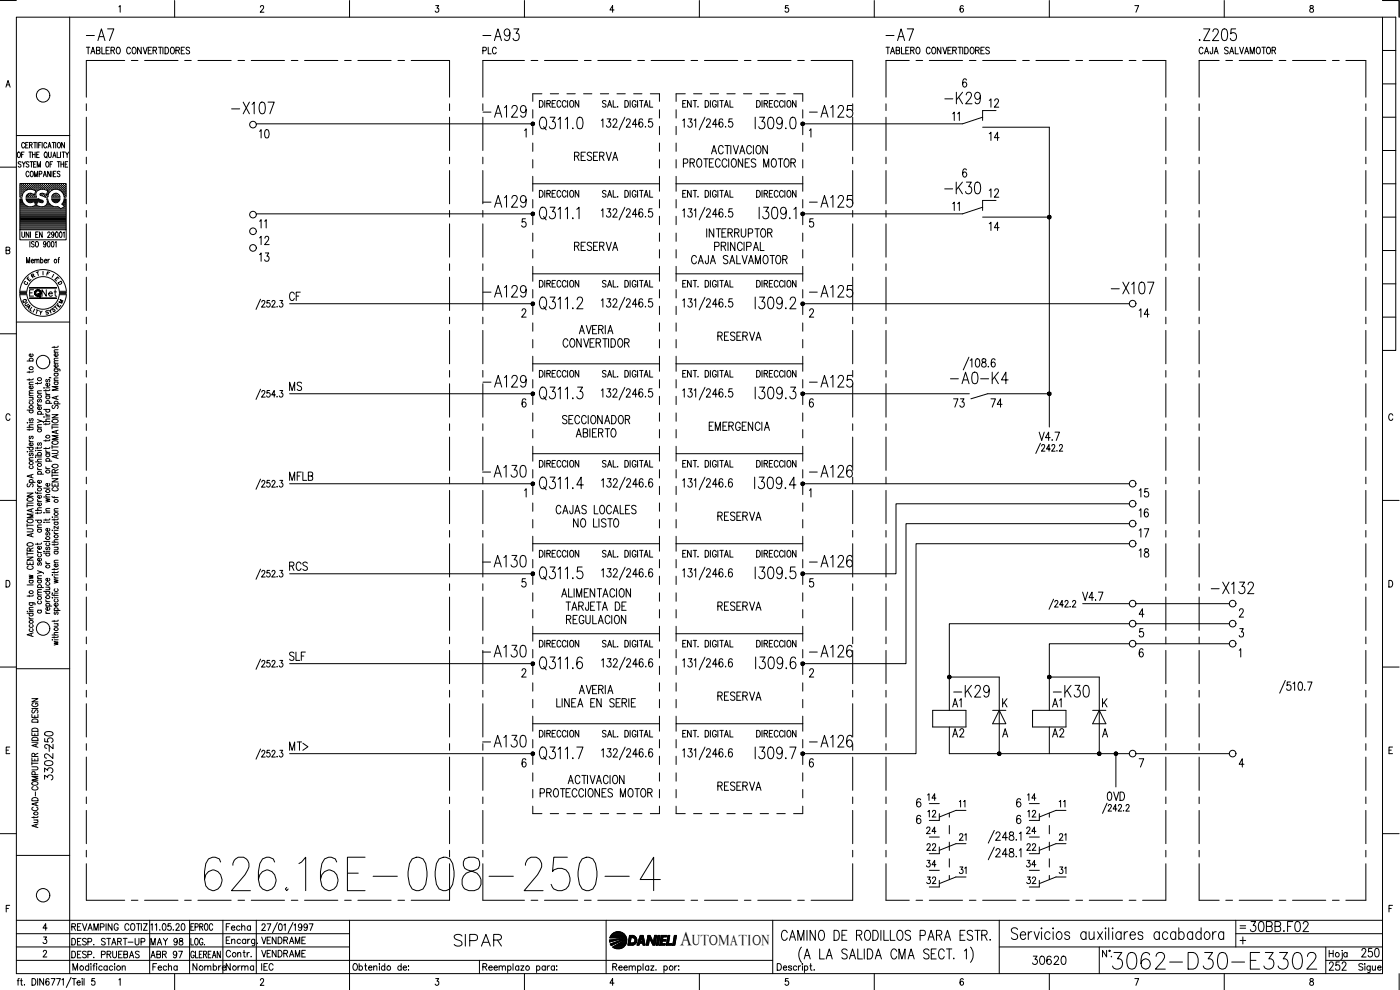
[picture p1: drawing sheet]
<svg xmlns="http://www.w3.org/2000/svg" width="420mm" height="297mm" viewBox="0 0 420 297" stroke-linecap="round" stroke-linejoin="round" font-family="sans-serif">
<defs><g id="words">
<text font-size="15" x="60.3" y="268.5">626.16E-008-250-4</text>
<text font-size="8.8" x="332.7" y="292.1">3062-D30-E3302</text>
<g font-size="7.1">
<text x="24.7" y="13.4">-A7</text>
<text x="143.6" y="13.4">-A93</text>
<text x="264.6" y="13.4">-A7</text>
<text x="358.8" y="13.4">.Z205</text>
<text x="68.4" y="35.3">-X107</text>
<text x="282.2" y="32.5">-K29</text>
<text x="143.6" y="36.3">-A129</text>
<text x="241.7" y="36.3">-A125</text>
<text x="282.2" y="59.3">-K30</text>
<text x="143.6" y="63.5">-A129</text>
<text x="241.7" y="63.5">-A125</text>
<text x="332.3" y="89.3">-X107</text>
<text x="143.6" y="90.3">-A129</text>
<text x="241.7" y="90.3">-A125</text>
<text x="143.6" y="117.5">-A129</text>
<text x="241.7" y="117.5">-A125</text>
<text x="284" y="116.4">-A0-K4</text>
<text x="143.6" y="144.3">-A130</text>
<text x="241.7" y="144.3">-A126</text>
<text x="143.6" y="171.4">-A130</text>
<text x="241.7" y="171.4">-A126</text>
<text x="143.6" y="198.3">-A130</text>
<text x="241.7" y="198.3">-A126</text>
<text x="285" y="210.3">-K29</text>
<text x="315" y="210.3">-K30</text>
<text x="143.6" y="225.4">-A130</text>
<text x="241.7" y="225.4">-A126</text>
<text x="135.1" y="285">SIPAR</text>
</g>
<g font-size="6.6">
<text x="362.3" y="179.2">-X132</text>
<text x="373.9" y="280.8">30BB.F02</text>
</g>
<g font-size="6.2">
<text x="295.6" y="70.6">14</text>
<text x="81.5" y="74.8" transform="rotate(-90 81.5 74.8)">12</text>
<text x="16.9" y="235.3" transform="rotate(-90 16.9 235.3)">3302-</text>
<text x="233.2" y="283.3">CAMINO DE RODILLOS PARA ESTR.</text>
</g>
<text font-size="5.9" x="204.1" y="283.6">A</text>
<g font-size="5.7">
<text x="295.6" y="33.5">12</text>
<text x="76.6" y="42.7">10</text>
<text x="295.6" y="43.4">14</text>
<text x="171.1" y="49.4">RESERVA</text>
<text x="295.6" y="60.3">12</text>
<text x="76.6" y="79.7">13</text>
<text x="85.7" y="91.4">CF</text>
<text x="340.8" y="96.3">14</text>
<text x="214.1" y="103.4">RESERVA</text>
<text x="85.7" y="118.5">MS</text>
<text x="285" y="123.5">73</text>
<text x="296.3" y="123.5">74</text>
<text x="85.7" y="145.3">MFLB</text>
<text x="340.8" y="150.3">15</text>
<text x="214.1" y="157.3">RESERVA</text>
<text x="340.8" y="156.3">16</text>
<text x="340.8" y="162.3">17</text>
<text x="85.7" y="172.5">RCS</text>
<text x="340.8" y="168.3">18</text>
<text x="85.7" y="199.3">SLF</text>
<text x="214.1" y="211.3">RESERVA</text>
<text x="289.3" y="213.4" transform="rotate(-90 289.3 213.4)">A1</text>
<text x="319.3" y="213.4" transform="rotate(-90 319.3 213.4)">A1</text>
<text x="16.9" y="225.8" transform="rotate(-90 16.9 225.8)">250</text>
<text x="85.7" y="226.5">MT&gt;</text>
<text x="284.7" y="222.2">A2</text>
<text x="314.7" y="222.2">A2</text>
<text x="214.1" y="238.5">RESERVA</text>
<text x="331.3" y="241.3">0VD</text>
<text x="308.7" y="290.7">30620</text>
<text x="397.6" y="292.5">252</text>
<text x="407.5" y="288.2">250</text>
</g>
<g font-size="5.3">
<text x="288.9" y="37.4" transform="rotate(-90 288.9 37.4)">11</text>
<text x="288.9" y="64.2" transform="rotate(-90 288.9 64.2)">11</text>
<text x="80.8" y="69.5" transform="rotate(-90 80.8 69.5)">11</text>
<text x="276.9" y="251.5">24</text>
<text x="306.9" y="251.5">24</text>
<text x="276.9" y="256.5">22</text>
<text x="306.9" y="256.5">22</text>
<text x="276.9" y="261.4">34</text>
<text x="306.9" y="261.4">34</text>
<text x="276.9" y="266.3">32</text>
<text x="306.9" y="266.3">32</text>
<text x="66.7" y="280.5">Fecha</text>
<text x="44.1" y="288.6">ABR 97</text>
<text x="56.8" y="292.5">Nombre</text>
<text x="66.7" y="292.5">Norma</text>
</g>
<g font-size="4.9">
<text x="143.6" y="17.3">PLC</text>
<text x="11.3" y="90">Net</text>
<text x="277.3" y="241.3">14</text>
<text x="307.3" y="241.3">14</text>
<text x="320.7" y="243.4" transform="rotate(-90 320.7 243.4)">11</text>
<text x="277.3" y="246.2">12</text>
<text x="307.3" y="246.2">12</text>
<text x="286.8" y="253.3">21</text>
<text x="320.7" y="253.3" transform="rotate(-90 320.7 253.3)">21</text>
<text x="286.8" y="263.2">31</text>
<text x="316.8" y="263.2">31</text>
<text x="44.1" y="284.7">MAY 98</text>
<text x="77.3" y="288.2">VENDRAME</text>
</g>
<g font-size="4.4">
<text x="290.3" y="243.4" transform="rotate(-90 290.3 243.4)">11</text>
<text x="207.7" y="283.6">UTOMATION</text>
</g>
<g font-size="4">
<text x="8.1" y="84.7">R</text>
<text x="15.2" y="85.4">E</text>
<text x="5.6" y="92.1">Q</text>
<text x="6.7" y="93.8">A</text>
<text x="12.3" y="95.6">S</text>
<text x="16.6" y="92.1">M</text>
</g>
<g font-size="3.5">
<text x="6" y="86.4">C</text>
<text x="16.2" y="86.4">D</text>
<text x="6.3" y="92.8">U</text>
<text x="14.8" y="93.8">T</text>
<text x="370.8" y="279.8">=</text>
</g>
</g></defs>
<!-- layer: DCA_A3E2|CART -->
<g fill="none" stroke="#000" stroke-width=".3">
<path d="M0 .2h4.9M4.9 5.2h410v286.9h-410zM20.9 5.2v286.9M35.7 2.1l.4-.4v2M52.4 .2v5M78.1 2.1l.4-.4 .6 .1v.6l-1 1.3h1.1M104.9 .2v5M130.8 1.7h.9l-.6 .7a.6 .6 0 0 1 .6 1 .6 .6 0 0 1-1.1-.1M157.4 .2v5M184.3 3h-1.3l.9-1.3v2M209.9 .2v5M236.6 1.7h-.8l-.1 .8a.62 .62 0 0 1 .9 .1 .62 .62 0 0 1-.1 .9 .62 .62 0 0 1-.9-.2"/>
<path d="M262.4 .2v5M289.1 1.9l-.3-.2a1.12 1.12 0 0 0-.1 2 .59 .59 0 0 0 .5-.9 .59 .59 0 0 0-1-.1l-.1 .3M314.9 .2v5M340.6 1.7h1.1l-.8 2M367.4 .2v5M393.2 1.8v.5a.75 .75 0 0 1 .9 .4 .75 .75 0 0 1-.3 1 .64 .64 0 0 1-.8-.7 .64 .64 0 0 1 .9-.6l.2-.3-.1-.3zM414.9 .2h5v5M414.9 5.2h4v99.9h-4M414.9 15.1h4M1.8 26.1l.6-1.9 .6 1.9M2 25.5h.8M414.9 35.2h4"/>
<path d="M414.9 25.2h4M0 50.2h4.9M4.9 40.7h16M5.4 45.7l.1-.1a.86 .86 0 0 1 .7 .8 .86 .86 0 0 1-.7 .9 1.2 1.2 0 0 1-.1-1.6zM6.1 57h.1M6.1 56.3h.1M6.1 55.7h.1M6.1 57.6h.1M6.1 58.2h.1M6.1 58.9h.1M6.1 59.8h.4M6.3 57.3h.1"/>
<path d="M6.3 56.7h.1M6.3 56h.1M6.3 55.4h.1M6.3 57.9h.1M6.3 58.6h.1M6.3 48.7l-.3-.2-.5 .2 .1 .4 .7 .4v.4l-.3 .3-.5-.3M6.3 55.3v.2M6.3 56v.1M6.3 56.6v.2M6.3 57.2v.2M6.3 57.9v.1M6.3 58.5v.2"/>
<path d="M6.5 46.4h.4M6.6 59.2h-.6v-4.1h13.9v4.1h-.6M6.6 59.7h-.6v9.2h13.9v-9.2h-.7l-.7 1.6M6.6 57h.1M6.6 56.3h.1M6.6 55.7h.1M6.6 57.6h.1M6.6 58.2h.1M6.6 59.7l.2 .7M6.6 48.5l.5 .8 .5-.8M6.6 55.6v.2M6.6 56.2v.2"/>
<path d="M6.6 56.9v.2M6.6 57.5v.2M6.6 58.2v.1M6.8 58.4l-.2 .7M6.9 57.3h.2M6.9 56.7h.2M6.9 56h.2M6.9 55.4h.2M7 55.3v.2M7 56v.1M7 56.6v.2M7 57.2v.2"/>
<path d="M7.1 49.3v.9M7.2 57h.2M7.2 56.3h.2M7.2 55.7h.2M7.2 45.6h-.7v1.7M7.3 55.6v.2M7.3 56.2v.2M7.3 56.9v.2M7.4 43.1l-.3-.4a.86 .86 0 0 0-.6 .9 .86 .86 0 0 0 .6 .8l.3-.4M7.5 56.7h.2M7.5 56h.2M7.5 55.4h.2"/>
<path d="M7.6 55.3v.2M7.6 56v.1M7.6 56.6v.2M7.7 43.5h.5M7.8 59.2h3.2M7.8 59.7h3.7M7.8 57h.1M7.8 56.3h.2M7.8 55.7h.2M7.9 59.7v.3M7.9 60l.7 .7 .8 .1M7.9 55.6v.2"/>
<path d="M7.9 56.2v.2M7.9 56.9v.1M7.9 58.8v.3M8 59.8h3.6M8 58.9h.1M8.2 56.7h.1M8.2 56h.1M8.2 55.4h.1M8.2 58.6h.1M8.3 55.3v.2M8.3 56v.1M8.3 56.6v.2"/>
<path d="M8.3 58.5v.2M8.5 42.7h-.8v1.7h.8M8.5 56.3h.1M8.5 55.7h.1M8.5 58.9h.1M8.5 58.2h.1M8.6 55.6v.2M8.6 56.2v.2M8.6 58.2v.1M8.6 58.8v.2M8.7 48.7l-.3-.2-.6 .2 .2 .4 .6 .3 .1 .5-.3 .3-.6-.3M8.7 51.8l-.3-.4a.86 .86 0 0 0-.6 .8 .86 .86 0 0 0 .6 .8l.3-.4"/>
<path d="M8.7 45.6h.8M8.8 56.7h.2M8.8 56h.2M8.8 55.4h.2M8.8 58.6h.2M8.8 43.5l.8-.1v-.5l-.8-.2v1.7M8.9 55.3v.2M8.9 56v.1M8.9 56.6v.1M8.9 58.5v.2M9 48.5h.8M9.1 45.6v1.7"/>
<path d="M9.1 56.3h.2M9.1 55.7h.2M9.1 58.2h.2M9.1 58.9h.2M9.1 51.6l.3-.2a.86 .86 0 0 1 .6 .8 .86 .86 0 0 1-.6 .8l-.3-.6zM9.2 55.6v.2M9.2 56.2v.2M9.2 58.2v.1M9.2 58.8v.2M9.3 43.5l.4 .9M9.4 58l-.8 .1-.7 .7M9.4 48.5v1.7"/>
<path d="M9.4 56.7h.2M9.4 56h.2M9.4 55.4h.2M9.4 58.6h.2M9.5 55.3v.2M9.5 56v.1M9.5 56.6v.1M9.5 58.5v.2M9.7 46.4h.8M9.7 45.6v1.7M9.7 56.3h.2M9.7 55.7h.2"/>
<path d="M9.7 58.9h.2M9.8 56.9l1 .3-.4 1.2-1-.3M9.8 56.9a2.52 2.52 0 0 0-3.1 1.5M9.8 58.3h.1M9.8 55.6v.2M9.8 56.2v.2M9.8 58.8v.2M10.1 42.7h.8M10.1 49.3h.4M10.1 56.7h.1M10.1 56h.1M10.1 55.4h.1"/>
<path d="M10.1 58.6h.1M10.2 55.3v.2M10.2 56v.1M10.2 56.6v.2M10.2 58.5v.2M10.3 53v-1.6l.5 1.6 .5-1.6v1.6M10.4 57h.1M10.4 56.3h.1M10.4 55.7h.1M10.4 58.9h.1M10.5 55.6v.2M10.5 56.2v.2"/>
<path d="M10.5 56.9v.1M10.5 58.8v.2M10.5 42.7v1.7M10.5 58.2h.1M10.5 45.6v1.7M10.7 56.7h.2M10.7 56h.2M10.7 55.4h.2M10.8 55.3v.2M10.8 56v.1M10.8 56.6v.2M10.8 48.5h-.7v1.7h.7"/>
<path d="M10.8 57.3h.1M11 46.4h.5M11 57h.2M11 56.3h.2M11 55.7h.2M11.1 55.6v.2M11.1 56.2v.2M11.1 56.9v.2M11.1 42.7v1.7M11.2 50.2v-1.7l.5 1.7 .4-1.7v1.7M11.3 56.7h.2M11.3 56h.2"/>
<path d="M11.3 55.4h.2M11.4 55.3v.2M11.4 56v.1M11.4 56.6v.2M11.5 59.6l.3 .1M11.6 43.5h.5M11.6 56.3h.2M11.6 55.7h.2M11.7 57l1.2-.2 1.5 .4-.4 1.2-1.5-.4a.36 .36 0 0 0-.4 .1 .36 .36 0 0 0 0 .5M11.7 59.8l1.3 .5-.2 .5h-.6M11.7 55.6v.2M11.7 56.2v.2"/>
<path d="M11.8 57a1.45 1.45 0 0 0-.8 2.1M11.8 45.6h-.8v1.7h.8M11.8 52.2l.6-.1 .1-.6-.7-.1v1.6M12 56.7h.1M12 56h.1M12 55.4h.1M12.1 55.3v.2M12.1 56v.1M12.1 56.6v.2M12.1 58.6l1 .3M12.3 56.3h.1M12.3 55.7h.1"/>
<path d="M12.3 58.2h.1M12.4 42.7h-.8v1.7M12.4 55.6v.2M12.4 56.2v.2M12.4 58.2v.1M12.6 56.7h.2M12.6 56h.2M12.6 55.4h.2M12.6 58.6h.2M12.7 42.7v1.7M12.7 55.3v.2M12.7 56v.1"/>
<path d="M12.7 56.6v.1M12.7 58.5v.2M12.9 56.3h.2M12.9 55.7h.2M12.9 58.2h.2M13 53l.5-1.6 .4 1.6M13 55.6v.2M13 56.2v.2M13 58.2v.1M13.1 58.9l1.2 .3M13.2 52.5h.6M13.3 56.7h.1"/>
<path d="M13.3 56h.1M13.3 55.4h.1M13.3 58.6h.1M13.3 55.3v.2M13.3 56v.1M13.3 56.6v.2M13.3 58.5v.2M13.5 45.7l.1-.1a.88 .88 0 0 1 .6 .8 .88 .88 0 0 1-.6 .9 1.09 1.09 0 0 1-.1-1.6zM13.5 56.3h.2M13.5 55.7h.2M13.5 58.9h.2M13.6 55.6v.2"/>
<path d="M13.6 56.2v.2M13.6 58.8v.2M13.8 46.9l.3 .5M13.9 56.7h.2M13.9 56h.2M13.9 55.4h.2M13.9 58.6h.2M14 48.6l.1-.1a.86 .86 0 0 1 .6 .8 .86 .86 0 0 1-.6 .9 1.09 1.09 0 0 1-.1-1.6zM14 55.3v.2M14 56v.1M14 56.6v.2M14 58.5v.2"/>
<path d="M14 43.1l-.3-.4a.86 .86 0 0 0-.6 .9 .86 .86 0 0 0 .6 .8l.3-.4M14 59.7h.3M14 59.7a1.66 1.66 0 0 1-.3 1.9 1.66 1.66 0 0 1-1.9 .3M14.2 58.9h.1M14.2 57h.2M14.2 56.3h.2M14.2 55.7h.2M14.2 58.2h.2M14.3 55.6v.2M14.3 56.2v.2M14.3 56.9v.2M14.3 58.2v.1"/>
<path d="M14.3 59.7l.3 .9 .4 .7M14.4 57.6h.1M14.4 44.4l.5-1.7 .4 1.7M14.5 57.3h.2M14.5 56.7h.2M14.5 56h.2M14.5 55.4h.2M14.5 57.9h.1M14.6 45.6v1.4l.3 .3 .4-.3 .1-1.4M14.6 43.8h.6M14.6 55.3v.2M14.6 56v.1"/>
<path d="M14.6 56.6v.2M14.6 57.2v.2M14.6 57.9h.1M14.8 57h.2M14.8 56.3h.2M14.8 55.7h.2M14.9 55.6v.2M14.9 56.2v.2M14.9 56.9v.2M15 49.3h.5M15.1 51.4v1.6l-.8-1.6v1.6M15.2 56.7h.1"/>
<path d="M15.2 56h.1M15.2 55.4h.1M15.2 55.3v.2M15.2 56v.1M15.2 56.6v.2M15.5 57h.1M15.5 56.3h.1M15.5 55.7h.1M15.5 59.2h2.5M15.5 55.6v.2M15.5 56.2v.2M15.5 56.9v.1"/>
<path d="M15.6 51.4v1.6M15.7 42.7h.8M15.7 59.8h2.2M15.8 48.5h-.8v1.7M15.8 56.7h.2M15.8 56h.2M15.8 55.4h.2M15.8 47.3l.5-1.7 .5 1.7M15.9 55.3v.2M15.9 56v.1M15.9 56.6v.2M16 58.6l-.1 .1"/>
<path d="M16 46.7h.6M16 52.1h.5M16.1 42.7v1.7M16.1 56.3h.2M16.1 55.7h.2M16.1 58.9h.2M16.2 55.6v.2M16.2 56.2v.2M16.2 58.3h.1M16.2 58.8v.2M16.2 58.2h.1M16.4 56.7h.2"/>
<path d="M16.4 56h.2M16.4 55.4h.2M16.4 58.6h.2M16.5 55.3v.2M16.5 56v.1M16.5 56.6v.1M16.5 58.5v.2M16.7 42.7v1.7M16.7 56.3h.2M16.7 55.7h.2M16.7 58.2h.2M16.7 58.9h.2"/>
<path d="M16.8 51.4h-.8v1.6h.8M16.8 55.6v.2M16.8 56.2v.2M16.8 58.2v.1M16.8 58.8v.2M17.1 56.7h.1M17.1 56h.1M17.1 55.4h.1M17.1 58.6h.1M17.1 45.6v1.7h.8M17.1 55.3v.2M17.1 56v.1"/>
<path d="M17.1 56.6v.1M17.1 58.5v.2M17.2 48.5h.8M17.2 58.1l.6 .4 .2 .6M17.3 58.1l-1.1 .1-.6 .9M17.3 43l.3-.3a.86 .86 0 0 1 .6 .9 .86 .86 0 0 1-.6 .8l-.4-.6zM17.4 56.3h.1M17.4 55.7h.1M17.4 58.9h.1M17.4 55.6v.2M17.4 56.2v.2M17.4 58.8v.2"/>
<path d="M17.6 48.5v1.7M17.7 56.7h.2M17.7 56h.2M17.7 55.4h.2M17.7 57l1 .7 .5 1.4M17.7 57a2.48 2.48 0 0 0-3.4 2.1M17.8 55.3v.2M17.8 56v.1M17.8 56.6v.2M18 51.6a.4 .4 0 0 0-.6-.2 .4 .4 0 0 0 0 .7l.4 .1a.43 .43 0 0 1 .1 .7 .43 .43 0 0 1-.7-.1M18 57h.2M18 56.3h.2"/>
<path d="M18 55.7h.2M18.1 55.6v.2M18.1 56.2v.2M18.1 56.9v.2M18.2 45.6v1.7M18.3 49.3h.8M18.3 48.5v1.7M18.3 56.7h.2M18.3 56h.2M18.3 55.4h.2M18.4 57.2l.1 .1M18.4 55.3v.2"/>
<path d="M18.4 56v.1M18.4 56.6v.2M18.6 45.6h.8M18.6 57h.2M18.6 56.3h.2M18.6 55.7h.2M18.7 57.5l.1 .1M18.7 55.6v.2M18.7 56.2v.2M18.7 56.9v.2M19 57.3h.1M19 56.7h.1"/>
<path d="M19 56h.1M19 55.4h.1M19 57.9h.1M19 45.6v1.7M19 55.3v.2M19 56v.1M19 56.6v.2M19 57.2v.2M19 57.9v.1M19.1 48.5v1.7M19.3 57h.1M19.3 56.3h.1"/>
<path d="M19.3 55.7h.1M19.3 57.6h.1M19.3 58.2h.1M19.3 58.9h.1M19.3 42.7v1.7l-.8-1.7v1.7M19.3 55.6v.2M19.3 56.2v.2M19.3 56.9v.2M19.3 57.5v.2M19.3 58.2v.1M19.3 58.8v.2M19.3 59.8h.5"/>
<path d="M19.6 49.3h.4M19.6 57.3h.2M19.6 56.7h.2M19.6 56h.2M19.6 55.4h.2M19.6 57.9h.2M19.6 58.6h.2M19.7 45.6l.5 .8 .4-.8M19.7 55.3v.2M19.7 56v.1M19.7 56.6v.2M19.7 57.2v.2"/>
<path d="M19.7 57.9v.1M19.7 58.5v.2M20.2 46.4v.9M20.3 48.5h-.7v1.7h.7M414.9 55.1h4M414.9 45.2h4M1.8 75.1l1-.1 .1-.7-1.1-.1v1.9l1.1-.1 .1-.5-.4-.4M6 68.9v3.1h13.9v-3.1M6.1 64.6h13.7M6.1 64.3h13.7M6.1 64h13.7M6.1 63.7h13.7"/>
<path d="M6.1 63.3h13.7M6.1 63h13.7M6.1 62.7h12M6.1 62.4h11.7M6.1 62h2.2M6.1 61.8h1.6M6.1 61.4h1.2M6.1 61.1h.9M6.1 60.8h.7M6.1 60.5h.5M6.1 60.1h.5M6.1 64.9h13.7"/>
<path d="M6.1 65.2h13.7M6.1 65.6h13.7M6.1 65.9h13.7M6.1 66.2h13.7M6.1 66.5h13.7M6.1 66.8h13.7M6.1 67.1h13.7M6.1 67.5h13.7M6.1 67.8h13.7M6.1 68.1h13.7M6.1 68.4h13.7M6.1 68.7h13.7"/>
<path d="M6.6 69.6v1.4l.3 .2 .4-.2 .1-1.4M6.7 60.4l.6 .9M7.3 61.3a2.42 2.42 0 0 0 2.5 .6M8 78.9v-1.7l.4 1.7 .5-1.7v1.7M8.1 60.1h4.5M8.3 60.5h1.7M8.7 69.6v1.6l-.9-1.6v1.6M9 72.5v1.6M9.1 69.6v1.6M9.4 78.3h.7l-.2-.4a.46 .46 0 0 0-.6 .5 .46 .46 0 0 0 .8 .3M9.4 60.8l1-.3 .2 1.1-.8 .4M9.8 62h2.1"/>
<path d="M10.2 72.7a.41 .41 0 0 0-.6-.2 .41 .41 0 0 0 .1 .7l.3 .1a.43 .43 0 0 1 .1 .7 .43 .43 0 0 1-.7-.1M10.4 78.1l.3-.3 .3 .1 .1 1M10.4 77.8v1.1M10.5 60.5h.6M10.5 60.8h.5M10.6 61.1h.4M10.7 61.8h.3M10.7 61.4h.2M10.7 70.3h.5M10.8 72.5h.2a.86 .86 0 0 1 .6 .8 .86 .86 0 0 1-.6 .8 1.2 1.2 0 0 1-.2-1.6zM11.1 78.1l.3-.3 .3 .1v1M11.5 69.6h-.8v1.6h.8"/>
<path d="M11.6 60.5h1.3M12.2 60.8l-.9-.3-.3 1.1 .7 .3M12.2 78l.1-.1a.46 .46 0 0 1 .6 .5 .46 .46 0 0 1-.7 .3M12.2 77.2v1.7M12.7 69.6v1.6l-.8-1.6v1.6M13.2 62h2.8M13.3 78.3h.7v-.3a.47 .47 0 0 0-.7 0 .47 .47 0 0 0 .1 .7l.2 .2 .4-.2M13.7 61.8h1.7M13.8 73l-.2 .4a.42 .42 0 0 1-.6-.4 .42 .42 0 0 1 .7-.3l-.1 1.3-.3 .1-.2-.2M14 61.4h1M14.2 61.1h.5M14.3 60.8h.2"/>
<path d="M14.3 70a.43 .43 0 0 1 .7-.3 .43 .43 0 0 1-.1 .7l-.6 .8h.8M14.3 60.5h.1M14.4 72.5h.2a.96 .96 0 0 1 0 1.6l-.4-.7zM14.4 77.8v1.1M14.9 77.8l-.5 .5M15 61.3a2.43 2.43 0 0 0 2.4 .7l.8 .6 1.1-.6M15.5 72.5h.2a.96 .96 0 0 1 0 1.6l-.3-.7zM15.8 60.1h1.9M16 60.5h1.4M16.2 70.1l-.2 .4a.42 .42 0 0 1-.6-.4 .42 .42 0 0 1 .7-.3l-.1 1.3-.3 .1-.2-.2M16.6 72.8l.2-.3v1.6M16.8 69.7l.2-.1a.96 .96 0 0 1 0 1.6l-.4-.7z"/>
<path d="M17.2 60.7l.6-.4 .2-.6h-2.5l.7 .9 1.1 .1M17.4 77.8h.4M17.9 77.2l-.3 .1v1.6M18 69.7l.2-.1a.96 .96 0 0 1 0 1.6l-.4-.7zM18.3 62.7h1.5M18.6 61.3l.7 .7M18.8 61.1h1M18.9 62.4h.9M18.9 61.4h.9M19 69.9l.3-.3v1.6M19 60.8h.8M19.2 61.8h.6"/>
<path d="M19.2 60.5h.6M19.3 60.1h.5M19.4 62h.4M414.9 75.2h4M414.9 65.1h4M4.9 96.6h16M5.9 87.4a7 7 0 0 1 7-6.5 7 7 0 0 1 7 6.5M5.9 88.4a7 7 0 0 0 7 6.5 7 7 0 0 0 7-6.5M8.1 87.4a4.9 4.9 0 0 1 4.8-4.4 4.9 4.9 0 0 1 4.9 4.4M8.1 88.4a4.9 4.9 0 0 0 4.8 4.4 4.9 4.9 0 0 0 4.9-4.4M8.8 86.3h8.2v.1h-8.2M8.8 89.4h8.2v.2h-8.2z"/>
<path d="M8.9 86.3h8M8.9 89.5h8M10.1 86.9h-1.2v1.9M10.9 92.9l.6 .3M12.9 81.4v1.1M414.9 95.2h4M414.9 85.2h4M0 100.1h4.9M8.1 108.3h1.8M8.8 111.4v.5M8.8 113.7v.5M8.8 119.3h1.1"/>
<path d="M8.8 118.7h1.1M8.8 115.4h1.1M9 108.3l-.2-.1a.52 .52 0 0 1 .6-.7 .52 .52 0 0 1 .3 .8M9.6 119.3l.3 .3v.4h-1.1M9.7 115.9l.2 .1a.51 .51 0 0 1-.5 .7 .51 .51 0 0 1-.5-.8h.4v.8M9.7 106.2l.2 .1a.52 .52 0 0 1-.6 .7 .52 .52 0 0 1-.4-.8h.4v.8M9.9 118l-1.1 .1v.3l.3 .3M9.9 117.2l-1.1 .1v.3l.3 .4M9.9 114.7l-1.1 .1v.3l.3 .3M9.9 113.6l-.3 .3h-1.5M9.9 111.3v.3l-1.8 .1M11.3 114.8v.5"/>
<path d="M11.3 118h1.1M11.5 119.8l-.2 .3v.5h.4l.2-.7 .3-.1 .2 .3-.2 .5M12.4 117.2l-1.1 .1v.4l.3 .3M12.4 114.7l-.3 .3h-1.5M13.1 116.4h.2zM13.8 117.8v.3l.5 .2M13.8 116.9v.5M13.8 118.8h1.1M13.8 118.3h1.1M13.8 116.4h1.1M14 118.8a.49 .49 0 0 0 0 .7 .49 .49 0 0 0 .7 0 .49 .49 0 0 0 0-.7M14 113.8l-.2 .3v.4h.4l.2-.6 .3-.1 .2 .3-.2 .5"/>
<path d="M14.7 115l.2 .2a.53 .53 0 0 1-.6 .7 .53 .53 0 0 1-.4-.8l.4-.1v.9M14.9 113.3l.4 .1M14.9 116.9l-.3 .3h-1.5M16.3 110.7l1.6 .1v.5M16.3 103.9v.5M16.3 114.6h1.1M16.3 114.1h1.1M16.3 112h1.1M16.3 109h1.1M16.3 105.7h1.1M16.5 114.6a.55 .55 0 0 0 .3 .9 .55 .55 0 0 0 .6-.6l-.2-.3M16.5 112l-.2 .1a.52 .52 0 0 0 .6 .8 .52 .52 0 0 0 .3-.9"/>
<path d="M16.5 110.7l-.2 .2a.51 .51 0 0 0 .6 .6 .51 .51 0 0 0 .3-.8M16.8 119v.7M17.2 109.4l.2 .1a.52 .52 0 0 1-.6 .7 .52 .52 0 0 1-.4-.7l.4-.1v.8M17.2 106.1a.48 .48 0 0 1 0 .7 .48 .48 0 0 1-.6 0 .48 .48 0 0 1-.2-.6l.4-.1v.8M17.4 118.8l-1.8 .5 1.8 .6M17.4 116h-1.8l1.8 .5-1.8 .6h1.8M17.4 113.4h-1.1v.4l.3 .3M17.4 108.2l-1.1 .1v.4l.3 .3M17.4 107.5l-1.1 .1v.3l.3 .3M17.4 104.9l-1.1 .1v.4l.3 .3M17.4 103.8l-.3 .4h-1.5M3 124.6a.63 .63 0 0 0-.8-.4 .63 .63 0 0 0-.4 .7v.5a.63 .63 0 0 0 .4 .7 .63 .63 0 0 0 .8-.4"/>
<path d="M8.1 135.5h.2zM8.1 126.8h.2zM8.1 128.2h1.8M8.1 134.2h1.8M8.1 123h1.8M8.8 132v.3l.5 .2M8.8 128.7v.4M8.8 138.1h1.1M8.8 135.5h1.1M8.8 132.5h1.1M8.8 126.8h1.1M9 139.8l-.2 .1a.51 .51 0 0 0 .6 .7 .51 .51 0 0 0 .3-.8"/>
<path d="M9 136l-.2 .3 .2 .5 .4-.7h.5v.4l-.2 .3M9 134.2l-.2 .2a.52 .52 0 0 0 .6 .7 .52 .52 0 0 0 .3-.9M9 130.9l-.2 .2 .2 .5 .4-.7h.5v.4l-.2 .3M9 125.6l-.2 .2v.5h.4l.2-.6 .3-.1 .2 .2-.2 .6M9 123l-.2 .2a.52 .52 0 0 0 .6 .7 .52 .52 0 0 0 .3-.9M9 120.5l-.2 .1a.53 .53 0 0 0 .6 .7 .53 .53 0 0 0 .5-.7l-.2-.1M9.7 132.9l.2 .2a.52 .52 0 0 1-.6 .7 .52 .52 0 0 1-.4-.8l.4-.1v.9M9.9 137.3l-1.1 .1v.3l.3 .4M9.9 128.6v.3h-1.8M9.9 127.5h-1.1v.3l.3 .4M10.6 137.1h.2zM10.6 138.6h1.8"/>
<path d="M10.6 136.6h1.8M10.7 135.1v.1zM11.3 125.9l1.1 .5-1.1 .4M11.3 121v.4l.5 .2M11.3 134.1v.5M11.3 137.1h1.1M11.3 135.2h1.1M11.3 128.7h1.1M11.3 128.2h1.1M11.3 124.3h1.7M11.3 121.6h1.1M11.5 136.6a.49 .49 0 0 1 0-.7 .49 .49 0 0 1 .7 0 .49 .49 0 0 1 0 .7"/>
<path d="M11.5 132.8l-.2 .3 .2 .5 .4-.7h.5v.4l-.2 .3M11.5 128.7a.51 .51 0 0 0 0 .8 .51 .51 0 0 0 .7 0 .51 .51 0 0 0 0-.8M11.5 124.3l-.2-.2a.52 .52 0 0 1 .6-.7 .52 .52 0 0 1 .3 .9M12.2 122a.5 .5 0 0 1 .1 .8 .5 .5 0 0 1-.8 0 .5 .5 0 0 1 .1-.8h.2v.9M12.4 137.8l-1.1 .1v.3l.3 .4M12.4 134.1l-.3 .3h-1.5M12.4 127.4l-1.1 .1v.4l.3 .3M12.4 126.4l.6 .2v.3M13.1 125.1h.2zM13.1 126.5h1.8M13.1 122.8h1.8M13.8 135.1v.4l.5 .2"/>
<path d="M13.8 124v.4l.5 .2M13.8 127v.5M13.8 132v.4M13.8 134.3v.5M13.8 138.4h1.7M13.8 136.2h1.1M13.8 135.7h1.1M13.8 125.1h1.1M13.8 124.6h1.1M13.8 121h1.7M14 138.4l-.2-.2a.52 .52 0 0 1 .6-.7 .52 .52 0 0 1 .3 .9M14 136.2a.49 .49 0 0 0 0 .7 .49 .49 0 0 0 .7 0 .49 .49 0 0 0 0-.7"/>
<path d="M14 122.8l-.2 .2a.52 .52 0 0 0 .6 .7 .52 .52 0 0 0 .3-.9M14 121l-.2-.2a.51 .51 0 0 1 .6-.6 .51 .51 0 0 1 .3 .8M14.9 134.2v.3l-1.8 .1M14.9 131.9v.3h-1.8M14.9 126.9l-.3 .4h-1.5M14.9 125.7l-1.1 .1v.3l.3 .4M15.6 135.1h1.3l.5 .4v.4l-.5 .2h-1.3M15.6 124.4h1.8l-1.8 1h1.8M15.6 127.7v1M15.6 133.6v1M15.6 134.1h1.8M15.6 128.2h1.8"/>
<path d="M15.6 127.5h1.8M15.7 139.6a.9 .9 0 0 1 1-.4 .9 .9 0 0 1 .7 .9 1.03 1.03 0 0 1-1.8-.4zM15.7 132.5a1.05 1.05 0 0 1 1.7 .4 1.02 1.02 0 0 1-.9 .5 1.02 1.02 0 0 1-.9-.7zM15.7 126.1a.9 .9 0 0 1 1-.4 .9 .9 0 0 1 .7 .9 1.02 1.02 0 0 1-1.8-.4zM15.9 121.6l-.3 .3 .3 .7 .4-.2 .4-.7h.7v.5l-.2 .4M16.3 121.2h1.7M16.5 121.2a.55 .55 0 0 1 .3-.9 .55 .55 0 0 1 .6 .6l-.2 .3M16.8 129.3v.7M16.8 136.7v.7M17.4 136.5l-1.8 .5 1.8 .6M17.4 130.7h-1.8l1.8 .6-1.8 .5h1.8M17.4 129.1l-1.8 .5 1.8 .6"/>
<path d="M418 124.6a.63 .63 0 0 0-.8-.4 .63 .63 0 0 0-.4 .7v.5a.63 .63 0 0 0 .4 .7 .63 .63 0 0 0 .8-.4M0 150.1h4.9M8.1 158.7h1.6l.2 .3-.2 .5-1.6 .1M8.1 147.9h1.8l-1.8 1h1.8M8.1 151.2v1M8.1 157.1v1M8.1 157.6h1.8M8.1 151.7h1.8M8.1 150.9h1.8M8.2 156a.9 .9 0 0 1 1.1-.3 .9 .9 0 0 1 .6 .9 .9 .9 0 0 1-1.1 .3 .9 .9 0 0 1-.6-.9zM8.2 149.6a.9 .9 0 0 1 1.1-.4 .9 .9 0 0 1 .6 .9 .9 .9 0 0 1-1.1 .4 .9 .9 0 0 1-.6-.9zM8.4 145.1l-.3 .4 .3 .6 .4-.1 .3-.6a.48 .48 0 0 1 .7-.2 .48 .48 0 0 1 .1 .8l-.2 .1"/>
<path d="M8.8 144.7h1.7M9 144.7l-.2-.1a.52 .52 0 0 1 .6-.7 .52 .52 0 0 1 .3 .8M9.4 142.5v.7M9.4 152.8v.7M9.9 154.2h-1.8l1.8 .6-1.8 .5h1.8M9.9 152.6l-1.8 .5 1.8 .6M9.9 142.3l-1.8 .6 1.8 .5M10.6 147.6l.4 .4h1.4M10.6 156.1h1.8M10.6 153.1h1.8M11.3 149.8v.4l.5 .2M11.3 145.4v.3l.5 .3"/>
<path d="M11.3 140.3v.4l.5 .2M11.3 147.7v.5M11.3 153.7v.5M11.3 158.8h1.1M11.3 158.3h1.1M11.3 150.4h1.1M11.3 146h1.1M11.3 142.3h1.7M11.3 140.9h1.1M11.5 158.8a.51 .51 0 0 0 0 .8 .51 .51 0 0 0 .7 0 .51 .51 0 0 0 0-.8M11.5 156.1a.49 .49 0 0 0 0 .7 .49 .49 0 0 0 .7 0 .49 .49 0 0 0 0-.7M11.5 142.3l-.2-.2a.52 .52 0 0 1 .6-.7 .52 .52 0 0 1 .3 .9"/>
<path d="M12.2 150.9l.2 .1a.53 .53 0 0 1-.6 .8 .53 .53 0 0 1-.4-.9h.4v.9M12.2 148.6a.5 .5 0 0 1 .1 .8 .5 .5 0 0 1-.8 0 .5 .5 0 0 1 .1-.8h.2v.9M12.2 144.1l.2 .2a.53 .53 0 0 1-.6 .7 .53 .53 0 0 1-.4-.8l.4-.1v.9M12.4 157.5l-1.1 .1v.3l.3 .4M12.4 153.6l-.3 .4h-1.5M12.4 152.3l-1.1 .1v.4l.3 .3M13.1 156.7h.2zM13.1 153.8h.2zM13.1 149.1h1.8M13.1 146.5h1.8M13.8 149.5l1.1 .3-1.1 .3 1.1 .3-1.1 .3M13.8 140.1v.3l.5 .2"/>
<path d="M13.8 156.7h1.1M13.8 155.7v.5M13.8 153.8h1.1M13.8 153.3h1.1M13.8 140.6h1.1M14 159.8l-.2 .3v.4h.4l.2-.6 .3-.1 .2 .3-.2 .5M14.7 158.5a.5 .5 0 0 1 0 .7 .5 .5 0 0 1-.7 .1 .5 .5 0 0 1-.1-.7l.4-.1v.9M14.7 145.1a.49 .49 0 0 1 0 .6 .49 .49 0 0 1-.7 .1 .49 .49 0 0 1-.1-.7h.4v.8M14.9 155.6l-.3 .4h-1.5M14.9 152.6h-1.1v.4l.3 .3M14.9 148.4h-1.1v.4l.3 .3M15.6 159.1h.2z"/>
<path d="M15.6 155.1h.2zM15.6 148.9l.4 .4h1.4M15.6 145v.9h1.8v-.9M15.6 143.6h1.8l-1.8 1h1.8M15.6 142.6h1.8M15.6 142.1v1M16.1 146.3a.53 .53 0 0 0-.5 .6 .53 .53 0 0 0 .7 .4h.5a.53 .53 0 0 0 .6-.4 .53 .53 0 0 0-.4-.6M16.3 159.5v.4l.5 .2M16.3 149v.4M16.3 155.7v.5M16.3 159.1h1.1M16.3 156.7h1.1"/>
<path d="M16.3 155.1h1.1M16.3 153.4h1.1M16.5 156.7l-.2 .1a.53 .53 0 0 0 .5 .7 .53 .53 0 0 0 .6-.7l-.2-.1M16.5 141.8l-.1-.8h-.7l-.1 .8h1.8M16.5 145.3v.6M17.4 157.9v.8l-1.1-.8v.8M17.4 155.6v.3h-1.8M17.4 152.6l-1.1 .1v.3l.3 .4M17.4 140.9l-.9 .4M414.9 150.1h5M1.8 174.1a1.01 1.01 0 0 1 1.2 1 1.01 1.01 0 0 1-1.2 1zM8.1 168.5v.9h1.8v-.9"/>
<path d="M8.1 167.2h1.8l-1.8 .9h1.8M8.1 175.5h1.8M8.1 166.1h1.8M8.1 165.6v1M8.2 163.1a.9 .9 0 0 1 1.1-.4 .9 .9 0 0 1 .6 .9 .9 .9 0 0 1-1.1 .4 .9 .9 0 0 1-.6-.9zM8.6 169.8l-.5 .4a.94 .94 0 0 0 .9 .7 .94 .94 0 0 0 .9-.7l-.4-.4M8.8 172.5l1.1 .3-1.1 .3 1.1 .3-1.1 .2M8.8 178.6v.5M8.8 174.1h1.1M9 174.1a.55 .55 0 0 0 .3 1 .55 .55 0 0 0 .6-.7l-.2-.3M9 165.3l-.1-.8h-.6l-.2 .8h1.8M9 168.9v.5"/>
<path d="M9.4 160.2v.7M9.9 178.5v.3h-1.8M9.9 160l-1.8 .6 1.8 .5M9.9 164.4l-.9 .5M11.3 171.2l1.1 .4-1.1 .5M11.3 165.2v.3l.5 .3M11.3 178.5h1.1M11.3 176.3h1.7M11.3 174.1h1.1M11.3 173.6h1.1M11.3 165.8h1.1M11.3 163v.5"/>
<path d="M11.5 176.3a.51 .51 0 0 1 0-.7 .51 .51 0 0 1 .7 0 .51 .51 0 0 1 0 .7M11.5 174.1a.49 .49 0 0 0 0 .7 .49 .49 0 0 0 .7 0 .49 .49 0 0 0 0-.7M11.5 168.8l-.2 .3 .2 .5 .4-.7h.5v.4l-.2 .3M11.5 166.2a.51 .51 0 0 0 0 .7 .51 .51 0 0 0 .7 0 .51 .51 0 0 0 0-.7M12.2 167.5a.5 .5 0 0 1 .1 .7 .5 .5 0 0 1-.8 0 .5 .5 0 0 1 .1-.7h.2v.9M12.2 163.9a.51 .51 0 0 1 0 .7 .51 .51 0 0 1-.7 .1 .51 .51 0 0 1-.1-.7l.4-.1v.9M12.4 177.7l-1.1 .1v.3l.3 .4M12.4 176.9l-1.1 .1v.3l.3 .4M12.4 172.7l-1.1 .1v.4l.3 .4M12.4 171.6l.6 .3v.3M12.4 162.9l-.3 .4h-1.5M13.1 165.4h.2z"/>
<path d="M13.1 177.4h1.8M13.1 166h1.8M13.1 162.5h1.8M13.8 180v.3l.5 .2M13.8 168.5v.4l.5 .2M13.8 176.2h1.1M13.8 169.1h1.1M13.8 165.4h1.1M14 177.4l-.2 .2a.52 .52 0 0 0 .6 .7 .52 .52 0 0 0 .3-.9M14 174.8l-.2 .1a.52 .52 0 0 0 .6 .7 .52 .52 0 0 0 .3-.8M14 166a.49 .49 0 0 0 0 .7 .49 .49 0 0 0 .7 0 .49 .49 0 0 0 0-.7M14 164.2l-.2 .3v.4h.4l.2-.7h.3l.2 .3-.2 .4"/>
<path d="M14 162.9l-.2 .2a.51 .51 0 0 0 .6 .6 .51 .51 0 0 0 .3-.8M14.6 176.2l.3 .3v.4h-1.1M14.7 173.5l.2 .1a.52 .52 0 0 1-.5 .8 .52 .52 0 0 1-.5-.8l.4-.1v.9M15.6 179.4h.2zM15.6 178.3l.1 .3h1.7M15.6 178h.2zM15.6 172.5h.2zM15.6 162.7h1.8M16.3 173.8l1.1 .3-1.1 .3 1.1 .3-1.1 .2M16.3 172.9v.4l.5 .1M16.3 165.4h1.1M16.3 163.1v.5"/>
<path d="M16.3 170.5v.6M16.3 171.5v.5M16.3 178.4v.4M16.3 179.4h1.1M16.3 178h1.1M16.3 173.4h1.1M16.3 172.5h1.1M16.3 168.9h1.1M16.3 164.2h1.1M16.3 160.1h1.1M16.5 179.8l-.2 .1a.53 .53 0 0 0 .5 .7 .53 .53 0 0 0 .6-.7l-.2-.1M16.5 176.6l-.2 .2a.51 .51 0 0 0 .6 .7 .51 .51 0 0 0 .3-.9"/>
<path d="M16.5 165.4a.55 .55 0 0 0 .3 .9 .55 .55 0 0 0 .6-.6l-.2-.3M17.1 164.2l.3 .3v.4l-1.1 .1M17.2 169.3l.2 .1a.52 .52 0 0 1-.6 .7 .52 .52 0 0 1-.4-.8h.4v.8M17.4 171.4v.3l-1.8 .1M17.4 170.5l-.3 .3h-1.5M17.4 168.1l-1.1 .1v.3l.3 .4M17.4 163.1l-.3 .3h-1.5M17.4 161.9l-1.1 .1v.3l.3 .4M416.8 174.1a1.01 1.01 0 0 1 1.2 1 1.01 1.01 0 0 1-1.2 1zM8.1 183.5h.2zM8.1 184h1.8M8.8 185.2v.3l.5 .2"/>
<path d="M8.8 180.8l1.6 .1 .1 .6M8.8 185.7h1.1M8.8 183.5h1.1M8.8 183h1.1M9 188.7l-.2 .1a.53 .53 0 0 0 .6 .7 .53 .53 0 0 0 .5-.7l-.2-.1M9 187.4a.55 .55 0 0 0 .3 .9 .55 .55 0 0 0 .6-.6l-.2-.3M9 184l-.2 .1a.53 .53 0 0 0 .6 .7 .53 .53 0 0 0 .5-.7l-.2-.1M9 180.8l-.2 .2a.51 .51 0 0 0 .6 .7 .51 .51 0 0 0 .3-.9M9.4 190.1v.7M9.9 189.9l-1.8 .5 1.8 .6M9.9 182.2l-1.1 .1v.4l.3 .3M11.3 183.1h1.1"/>
<path d="M11.5 183.1a.51 .51 0 0 0 0 .7 .51 .51 0 0 0 .7 0 .51 .51 0 0 0 0-.7M11.5 180.3a.49 .49 0 0 0 0 .7 .49 .49 0 0 0 .7 0 .49 .49 0 0 0 0-.7M13.8 183.5v.3l.5 .3M13.8 184.1h1.1M13.8 181.8h1.7M13.8 180.5h1.1M14 181.8l-.2-.1a.53 .53 0 0 1 .6-.7 .53 .53 0 0 1 .5 .7l-.2 .1M14.7 182.3a.5 .5 0 0 1 0 .7 .5 .5 0 0 1-.7 0 .5 .5 0 0 1-.1-.6l.4-.1v.8M15.6 192h.2zM15.6 190.5h1.8M16.3 192.4l1.1 .3-1.1 .3 1.1 .2-1.1 .3M16.3 192h1.1"/>
<path d="M16.3 186.1v.5M16.3 191v.5M16.3 187.1h1.1M16.3 183.2h1.7M16.5 183.6l-.2 .3v.4h.4l.2-.6 .3-.1 .2 .3-.2 .4M16.5 183.2l-.2-.2a.53 .53 0 0 1 .5-.6 .53 .53 0 0 1 .6 .6l-.2 .2M17.1 187.1l.3 .4v.3l-1.1 .1M17.2 181l.2 .2a.52 .52 0 0 1-.5 .7 .52 .52 0 0 1-.5-.8l.4-.1v.9M17.4 190.9v.3h-1.8M17.4 189.8h-1.1v.4l.3 .3M17.4 186v.3l-1.8 .1M0 200.1h4.9"/>
<path d="M4.9 200.6h16M414.9 200.1h5M1.9 225.1h.6M2.9 224.1h-1v2h1M416.9 225.1h.6M417.9 224.1h-1v2h1M0 250.1h4.9M4.9 256.7h16M414.9 250.1h5M1.9 272.6h.6M2.9 271.6h-1v2M4.9 276.1h410"/>
<path d="M44.9 276.1v16M56.9 276.1v16M66.9 276.1v16M76.9 276.1v16M104.9 276.1v20.9M181.9 276.1v16M184.2 279.9h2.6M184.5 279.8h2M184.9 279.6h1.2M231.9 276.1v16M299.9 276.1v16M370.9 276.1v8"/>
<path d="M416.9 272.6h.6M417.9 271.6h-1v2M4.9 280.1h100M4.9 284.1h100M4.9 288.1h227M5.2 294.2h.5M5.8 293.6l-.3 .1-.1 1.9M6.1 294.2h.6M6.4 293.6v1.9l.4 .1M7.3 295.4l.1 .1M9.6 293.6a1.01 1.01 0 0 1 1.2 1 1.01 1.01 0 0 1-1.2 1zM11.3 293.6v2"/>
<path d="M13.1 293.6v2l-1.2-2v2M14.7 293.9l-.5-.3a1.17 1.17 0 0 0 .1 2 .59 .59 0 0 0 .5-.9 .59 .59 0 0 0-1-.1v.3M15.4 293.6h1.1l-.8 2M17 293.6h1.1l-.8 2M18.6 294l.4-.4v2M21.3 293.2l-1.4 3.1M21.7 293.6h1.1M22.2 293.6v2M23.1 294.8h1l-.1-.3a.57 .57 0 0 0-.8 .1 .57 .57 0 0 0 .1 .7 .57 .57 0 0 0 .8 0M24.6 293.7h.2zM24.7 294.2v1.4M25.2 293.6v2"/>
<path d="M28.4 293.6h-.8l-.1 .9a.6 .6 0 0 1 .9 0 .6 .6 0 0 1-.1 .9 .6 .6 0 0 1-.9-.2M35.7 294l.4-.4v2M52.4 292.1v4.9M78.1 294.1l.4-.5 .6 .2v.6l-1 1.2h1.1M130.8 293.6h.9l-.6 .8a.62 .62 0 0 1 .6 .9 .62 .62 0 0 1-1.1 0M143.9 288.1v4M157.4 292.1v4.9M182.9 282.2h1.8M182.9 282.6h.3M182.9 282.4h.8M182.9 282.3h1.3M182.9 282l3-.4 .2 .2-3.1 .8z"/>
<path d="M183 282.1h2.2M183 281.2l5 .1-2.1 .3-.2-.2h-2.7h4.7M183.1 283.2l3.3-1.1 .1 .2-3.1 1.4M183.1 281.1h4.8M183.1 283.2h1.3M183.2 283.2l.3 .5M183.2 281h4.6M183.2 283.4h.9M183.3 280.8h4.4M183.3 283.5h.6M183.3 280.7h4.4M183.4 283.7h.2"/>
<path d="M183.4 280.6h4.2M183.5 283.1h1.2M183.6 280.4h3.9M183.7 280.3h3.6M183.8 280.1h3.4M183.9 283h1.1M183.9 284.1a2.57 2.57 0 0 0 3 .2 2.57 2.57 0 0 0 1.1-2.8l-1.4 .8 .2 .2-2.9 1.7M183.9 284.2h3.2M184 280h3M184 281.9h1.7M184 284.1h3.2M184.1 284.3h2.8"/>
<path d="M184.2 282.9h1.1M184.2 283.9h3.2M184.3 295h-1.3l.9-1.4v2M184.4 284.5h2.2M184.5 283.8h3M184.6 282.7h.9M184.7 283.7h2.9M184.7 284.6h1.6M185 282.6h.8M185 283.5h2.7M185 281.8h1.1M185.2 283.4h2.6"/>
<path d="M185.3 282.4h.8M185.4 283.2h2.4M185.7 283.1h2.2M185.7 282.3h.7M185.8 281.5h.8M185.9 283h2.1M186.1 282.2h.3M186.1 282.9h1.9M186.2 281.8l1.1-.1-.9 .3zM186.3 281.9h.3M186.4 282.7h1.6M186.4 281.8h.6"/>
<path d="M186.6 282.6h1.4M186.6 282.3h1.5M186.8 282.4h1.3M186.8 282.2h1.3M186.9 281.5h.3M186.9 281.6h.3M187.1 282.1h1M187.4 281.9h.7M187.6 281.6h.4M187.7 281.8h.4M187.9 281.5h.1M188 281.3a2.6 2.6 0 0 0-2.5-1.8 2.6 2.6 0 0 0-2.5 1.9"/>
<path d="M188.5 283.4h2M188.5 283.5h1.7M188.5 283.1h2.3M188.5 283.2h2.1M188.6 282.9h.5M188.6 283h2.3M188.6 282.7h.6M188.6 282.6h.6M188.6 282.4h.6M188.6 282.3h.6M188.7 282.2h.6M188.7 282.1h.6"/>
<path d="M188.7 281.9h.6M188.8 281.8h.5M188.8 281.6h.6M188.8 281.5h.6M188.8 281.2h2M188.8 281.1h2M188.9 281h1.7M188.9 280.8h1.5M188.9 280.7h1.2M189.4 281.3l-.3 1.6h.8M189.9 281.3l-1.1 .1M189.9 280.6a1.52 1.52 0 0 1 1.2 1.5 1.52 1.52 0 0 1-1.2 1.5h-1.5l.5-2.9h1"/>
<path d="M190.1 282.9h.9M190.2 281.5h.8M190.3 282.7h.7M190.4 281.6h.7M190.4 282.6h.7M190.5 281.8h.6M190.5 282.4h.6M190.5 282.3h.6M190.5 282.2h.6M190.5 282.1h.6M190.5 281.9h.6M190.9 281.4l-.9-.1a.78 .78 0 0 1 .6 .8 .78 .78 0 0 1-.6 .8"/>
<path d="M191.2 283.5h.6M191.2 283.4h.7M191.3 283.2h.6M191.3 283.1h.6M191.3 283h2.2M191.4 282.9h2.1M191.5 282.7h2M191.5 282.6h1.9M191.6 282.4h.6M191.6 282.3h.6M191.6 282.2h.7M191.7 282.1h.6"/>
<path d="M191.7 281.9h.7M191.8 281.8h.6M191.8 281.6h.6M191.9 281.5h.6M191.9 281.4h1.3M191.9 281.2h1.2M192 281.1h1.1M192 281h1.1M192.1 280.8h.9M192.2 280.7h.8l.6 2.9h-.6l-.1-.6h-.9l-.2 .6h-.6zM192.2 280.7h.8M192.5 281.3l.3 1.2h-.6z"/>
<path d="M192.6 281.5h.6M192.6 281.8h.7M192.6 281.6h.6M192.7 281.9h.6M192.7 282.2h.6M192.7 282.1h.6M192.7 282.3h.7M192.8 282.4h.6M192.9 283.1h.6M193 283.2h.5M193 283.4h.6M193 283.5h.6"/>
<path d="M194 283.5h.6M194 283.4h.6M194.1 283.1h.6M194.1 283.2h.5M194.1 282.9h.6M194.1 283h.6M194.1 282.7h.6M194.1 282.6h.7M194.2 282.4h.6M194.2 282.3h.6M194.2 282.2h.6M194.2 282.1h.7"/>
<path d="M194.3 281.9h.6M194.3 281.8h.6M194.3 281.6h.6M194.3 281.5h1.2M194.4 281.4h1.1M194.4 281.2h1M194.4 281.1h.9M194.4 281h.8M194.4 280.8h.8M195 281.6h.6M195.1 281.8h.5M195.1 280.7h-.6l-.5 2.9"/>
<path d="M195.2 281.9h.5M195.2 282.1h.5M195.3 282.2h.5M195.4 282.3h.5M195.4 282.4h.6M195.5 282.6h.5M195.5 282.7h1.2M195.6 282.9h1.1M195.7 283h1M195.7 283.1h1M195.8 283.2h.8M195.9 283.4h.7"/>
<path d="M195.9 283.5h.7M196.1 282.6h.7M196.2 282.4h.6M196.2 282.3h.6M196.2 282.2h.6M196.2 282.1h.6M196.3 281.9h.5M196.3 281.8h.6M196.3 281.6h.6M196.3 281.5h.6M196.3 281.4h.6M196.3 281.2h.7"/>
<path d="M196.4 281.1h.6M196.4 281h.6M196.4 280.8h.7M196.5 280.7l-.4 2.1-1-2.1h-.6l-.5 2.9h.6l.3-2.1 1.1 2.1h.6l.5-2.9h-.7M197 283.5h.6M197 283.2h.7M197 283.4h.6M197.1 283h.6M197.1 283.1h.6M197.1 282.9h.6M197.1 282.7h.6M197.1 282.6h.7"/>
<path d="M197.1 282.4h.7M197.2 282.3h.6M197.2 282.2h.6M197.2 282.1h.7M197.3 281.9h.6M197.3 281.8h.6M197.3 281.6h.6M197.3 281.5h.7M197.4 281.4h.6M197.4 281.2h.6M197.4 281.1h.6M197.4 281h.6"/>
<path d="M197.4 280.7h.7l-.5 2.9h-.6zM197.4 280.8h.6M197.4 280.7h.7M198 283.4h1.6M198 283.5h1.6M198 283.2h1.6M198.1 283h.5M198.1 283.1h.5M198.1 282.9h.6M198.1 282.7h.6M198.2 282.6h.5M198.2 282.4h.5"/>
<path d="M198.2 282.3h1.6M198.2 282.2h1.6M198.2 282.1h1.7M198.2 281.9h1.7M198.3 281.8h.5M198.3 281.6h.6M198.3 281.4h.6M198.3 281.5h.6M198.4 281.2h.5M198.4 281.1h1.6M198.4 281h1.6M198.5 280.7h1.6l-.1 .4h-1l-.2 .8h1.1l-.1 .5h-1l-.2 .7h1.1l-.1 .5h-1.6z"/>
<path d="M198.5 280.8h1.6M198.5 280.7h1.6M200 283.4h1.6M200 283.5h1.6M200 283.1h.6M200 283.2h1.6M200.1 283h.5M200.1 282.9h.6M200.1 282.7h.6M200.2 282.6h.5M200.2 282.4h.5M200.2 282.3h.5"/>
<path d="M200.2 282.2h.5M200.2 282.1h.6M200.2 281.9h.6M200.3 281.8h.5M200.3 281.6h.6M200.3 281.4h.6M200.3 281.5h.6M200.4 281.2h.5M200.4 281.1h.6M200.4 281h.6M200.4 280.7h.6l-.4 2.4h1.1l-.1 .5h-1.6zM200.4 280.8h.6"/>
<path d="M200.4 280.7h.6M201.9 283.4h.7M201.9 283.5h.6M202 283.1h.6M202 283.2h.6M202 282.9h.6M202 283h.6M202.1 282.7h.6M202.1 282.6h.6M202.1 282.4h.6M202.1 282.3h.6M202.1 282.2h.7"/>
<path d="M202.2 282.1h.6M202.2 281.9h.6M202.2 281.8h.6M202.2 281.6h.7M202.3 281.4h.6M202.3 281.5h.6M202.3 281.2h.6M202.3 281.1h.6M202.4 281h.5M202.4 280.8h.6M202.4 280.7h.6l-.5 2.9h-.6zM202.4 280.7h.6"/>
<path d="M209.9 292.1v4.9M236.6 293.6h-.8l-.1 .9a.62 .62 0 0 1 .9 0 .62 .62 0 0 1-.1 .9 .62 .62 0 0 1-.9-.1M262.4 292.1v4.9M289.1 293.9l-.3-.3a1.16 1.16 0 0 0-.1 2 .59 .59 0 0 0 .5-.8 .59 .59 0 0 0-1-.1l-.1 .3M299.9 284.1h115M314.9 292.1v4.9M340.6 293.6h1.1l-.8 2M367.4 292.1v4.9M370.9 280.1h44M393.2 293.7v.6a.75 .75 0 0 1 .9 .4 .75 .75 0 0 1-.3 .9 .66 .66 0 0 1-.8-.6 .66 .66 0 0 1 .9-.6l.2-.3-.1-.4zM397.9 288.1h17M419.9 292.1v4.9"/>
<circle cx="12.9" cy="28.6" r="2.01"/>
<circle cx="16.7" cy="78.3" r=".51"/>
<circle cx="9.3" cy="110.5" r=".55"/>
<circle cx="11.8" cy="118.9" r=".56"/>
<circle cx="11.8" cy="113.8" r=".56"/>
<circle cx="12.9" cy="108.6" r="2.01"/>
<circle cx="9.3" cy="122.1" r=".55"/>
<circle cx="9.3" cy="138.9" r=".55"/>
<circle cx="11.8" cy="139.5" r=".56"/>
<circle cx="14.3" cy="131" r=".55"/>
<circle cx="11.8" cy="146.9" r=".56"/>
<circle cx="14.3" cy="141.5" r=".55"/>
<circle cx="14.3" cy="147.3" r=".56"/>
<circle cx="16.8" cy="150.3" r=".55"/>
<circle cx="16.8" cy="154.2" r=".55"/>
<circle cx="9.3" cy="177.7" r=".55"/>
<circle cx="11.8" cy="179.4" r=".56"/>
<circle cx="14.3" cy="170" r=".55"/>
<circle cx="14.3" cy="161.4" r=".55"/>
<circle cx="14.3" cy="179.2" r=".56"/>
<circle cx="16.8" cy="160.9" r=".55"/>
<circle cx="9.3" cy="186.6" r=".55"/>
<circle cx="12.9" cy="188.6" r="2.01"/>
<circle cx="16.8" cy="188.8" r=".55"/>
<circle cx="12.9" cy="268.6" r="2.01"/>
</g>
<!-- layer: DCA_A3E2|CART-ES -->
<g fill="none" stroke="#000" stroke-width=".3">
<path d="M21.9 291.1v-2l.7 2 .7-2v2M26.6 290.1a.59 .59 0 0 0-.8 0 .59 .59 0 0 0 0 .8 .59 .59 0 0 0 .8 0M26.6 289.1v2M27.3 289.1v.2zM27.3 289.8v1.3M27.9 289.8h.6M28.6 289.1l-.4 .1v.3v1.6M29 289.1v.2zM29 289.8v1.3M30.6 290.1a.59 .59 0 0 0-.8 0 .59 .59 0 0 0 0 .8 .59 .59 0 0 0 .8 0M32.2 290.1a.59 .59 0 0 0-.9 0 .59 .59 0 0 0 0 .8 .59 .59 0 0 0 .9 0M32.2 289.8v1.3"/>
<path d="M33.8 290.1a.59 .59 0 0 0-.8 0 .59 .59 0 0 0 0 .8 .59 .59 0 0 0 .8 0M34.4 289.1v.2zM34.4 289.8v1.3M36.7 290.2l.4-.4 .4 .1 .1 1.2M36.7 289.8v1.3M47 289.1h-1.1v2M47.5 290.4h1a.54 .54 0 0 0-.7-.6 .54 .54 0 0 0-.3 .8l.4 .5 .6-.2M50 290.1a.6 .6 0 0 0-.8-.1 .6 .6 0 0 0 0 .9 .6 .6 0 0 0 .8 0M50.5 290.2l.5-.4 .4 .1 .1 1.2M50.5 289.1v2M53.2 290.1a.59 .59 0 0 0-.9 0 .59 .59 0 0 0 0 .8 .59 .59 0 0 0 .9 0M53.2 289.8v1.3"/>
<path d="M69 281.1h-1.1v2h1.1M69.2 285.6a.65 .65 0 0 0-.8-.5 .65 .65 0 0 0-.5 .8v.5a.65 .65 0 0 0 .5 .7 .65 .65 0 0 0 .8-.4M69.5 282.2l.5-.4 .4 .1 .1 1.2M69.5 281.8v1.3M71.3 286.2l.5-.4 .4 .1 .1 1.2M71.3 285.8v1.3M72.2 282.1a.59 .59 0 0 0-.9 0 .59 .59 0 0 0 0 .8 .59 .59 0 0 0 .9 0M72.9 285.8h.7M73.2 285.1v1.7l.1 .2 .4 .1M73.7 282.1a.6 .6 0 0 0-.8-.1 .6 .6 0 0 0 0 .9 .6 .6 0 0 0 .8 0M73.7 281.8v1.3M74.2 285.8v1.3"/>
<path d="M74.3 281.8v1.3M74.8 285.8l-.4 .1-.2 .5M75 281.8l-.4 .1-.3 .4M76.5 281.8l-.1 1.8-.7 .1M76.5 282.1a.59 .59 0 0 0-.9 0 .59 .59 0 0 0 0 .8 .59 .59 0 0 0 .9 0M106.3 289.2a.99 .99 0 0 1 1.1 .7 .99 .99 0 0 1-.6 1.2 1.06 1.06 0 0 1-.9-.8 1.06 1.06 0 0 1 .4-1.1zM107.8 290.1a.59 .59 0 0 1 .8 0 .59 .59 0 0 1 0 .8 .59 .59 0 0 1-.8 0M107.8 289.1v2M109.4 289.8h.6M109.7 289.1v1.6l.1 .3 .3 .1M110.6 290.4h1a.54 .54 0 0 0-.6-.6 .54 .54 0 0 0-.4 .8l.4 .5 .6-.2M112.1 290.2l.5-.4 .4 .1 .1 1.2"/>
<path d="M112.1 289.8v1.3M113.9 289.1v.2zM113.9 289.8v1.3M115.5 290.1a.59 .59 0 0 0-.9 0 .59 .59 0 0 0 0 .8 .59 .59 0 0 0 .9 0M115.5 289.1v2M120.4 290.1a.59 .59 0 0 0-.9 0 .59 .59 0 0 0 0 .8 .59 .59 0 0 0 .9 0M120.4 289.1v2M121 290.4h1a.54 .54 0 0 0-.6-.6 .54 .54 0 0 0-.4 .8l.4 .5 .6-.2M122.5 289.9h.2zM122.5 291h.2zM144.9 290.1l1-.1 .2-.3-.2-.5-1-.1v2M145.5 290.1l.6 1"/>
<path d="M146.7 290.4h1a.6 .6 0 0 0-.8-.5 .6 .6 0 0 0-.1 1l.4 .2 .5-.2M148.3 290.4h1a.54 .54 0 0 0-.7-.6 .54 .54 0 0 0-.3 .8l.4 .5 .6-.2M149.8 290.2l.4-.4 .5 .1v1.2M149.8 289.8v1.3M150.7 290.2l.5-.4 .4 .1 .1 1.2M152.4 290.1a.59 .59 0 0 1 .8 0 .59 .59 0 0 1 0 .8 .59 .59 0 0 1-.8 0M152.4 289.8v2M154 289.1v2M155.7 290.1a.59 .59 0 0 0-.8 0 .59 .59 0 0 0 0 .8 .59 .59 0 0 0 .8 0M155.7 289.8v1.3M156.3 289.8h.9l-.9 1.3h.9M161 290.1a.59 .59 0 0 1 .9 0 .59 .59 0 0 1 0 .8 .59 .59 0 0 1-.9 0"/>
<path d="M161 289.8v2M163.7 290.1a.59 .59 0 0 0-.9 0 .59 .59 0 0 0 0 .8 .59 .59 0 0 0 .9 0M163.7 289.8v1.3M164.3 289.8v1.3M165 289.8l-.5 .1-.2 .5M166.4 290.1a.59 .59 0 0 0-.8 0 .59 .59 0 0 0 0 .8 .59 .59 0 0 0 .8 0M166.4 289.8v1.3M167 289.9h.2zM167 291h.2zM183.9 290.1l1-.1 .2-.3-.2-.5-1-.1v2M184.5 290.1l.6 1M185.7 290.4h1a.54 .54 0 0 0-.6-.6 .54 .54 0 0 0-.4 .8l.4 .5 .6-.2"/>
<path d="M187.2 290.4h1.1a.54 .54 0 0 0-.7-.6 .54 .54 0 0 0-.4 .8l.5 .5 .6-.2M188.8 290.2l.4-.4 .5 .1v1.2M188.8 289.8v1.3M189.7 290.2l.5-.4 .4 .1 .1 1.2M191.3 290.1a.6 .6 0 0 1 .9-.1 .6 .6 0 0 1 0 .9 .6 .6 0 0 1-.9 0M191.3 289.8v2M193 289.1v2M194.7 290.1a.59 .59 0 0 0-.9 0 .59 .59 0 0 0 0 .8 .59 .59 0 0 0 .9 0M194.7 289.8v1.3M195.3 289.8h1l-1 1.3h1M196.8 290.9l.1 .1M199.3 290.1a.59 .59 0 0 1 .8 0 .59 .59 0 0 1 0 .8 .59 .59 0 0 1-.8 0"/>
<path d="M199.3 289.8v2M202.5 289.8v1.3M203.2 289.8l-.4 .1-.3 .5M203.6 289.9h.2zM203.6 291h.2zM400.1 285.1v2M402.8 285.1v.2zM402.8 285.8v1.6l-.4 .4M404.3 286.1a.58 .58 0 0 0-.9-.1 .58 .58 0 0 0 0 .9 .58 .58 0 0 0 .9-.1M404.3 285.8v1.3M409 289.4l-.4-.3-.6 .1-.1 .6 1 .5 .1 .6-.4 .2-.8-.2M409.6 289.8v1.3"/>
<path d="M411.2 289.8l-.1 1.8-.6 .1M411.2 290.1a.59 .59 0 0 0-.8 0 .59 .59 0 0 0 0 .8 .59 .59 0 0 0 .8 0M411.9 289.8v1.2l.5 .1 .4-.4M412.8 289.8v1.3M413.5 290.4h1a.54 .54 0 0 0-.7-.6 .54 .54 0 0 0-.3 .8l.4 .5 .6-.2"/>
<circle cx="24.5" cy="290.4" r=".64"/>
<circle cx="35.6" cy="290.4" r=".65"/>
<circle cx="70.3" cy="286.4" r=".64"/>
<circle cx="116.7" cy="290.4" r=".64"/>
<circle cx="158.3" cy="290.4" r=".64"/>
<circle cx="201.4" cy="290.4" r=".64"/>
<circle cx="401.3" cy="286.4" r=".65"/>
</g>
<!-- layer: CART -->
<g fill="none" stroke="#000" stroke-width=".3">
<path d="M414.9 .2h5v5M9.6 219.8v.9h1.8M9.6 214.4v.9h1.8v-.9M9.6 209.6h1.8l-1.8 1h1.8M9.6 212.6h1.8M9.7 218.7a1.01 1.01 0 0 1 1.1-.2 1.01 1.01 0 0 1 .6 .9h-1.8zM9.8 215.8a.97 .97 0 0 1 1.1 0 .97 .97 0 0 1 .5 .9h-1.8zM9.8 213l-.2 .3 .2 .6 .4-.1 .4-.7a.49 .49 0 0 1 .8 .1 .49 .49 0 0 1-.3 .7M10 211a.54 .54 0 0 0-.4 .6 .54 .54 0 0 0 .6 .4h.5a.55 .55 0 0 0 .7-.5 .55 .55 0 0 0-.7-.5v.4M10.5 214.7v.6M9.6 230.1h1.5l.3 .3-.3 .6h-1.5M9.6 227.4v.9h1.8"/>
<path d="M9.6 229h1.8M9.6 228.5v1M9.6 222.7h1.8M9.7 239.6a.99 .99 0 0 1 1.1-.3 .99 .99 0 0 1 .6 1h-1.8zM9.7 234.8a1.05 1.05 0 0 1 1.7 .4 1.01 1.01 0 0 1-1 .4 1.01 1.01 0 0 1-.8-.7zM9.7 221.5a1.01 1.01 0 0 1 1-.3 1.01 1.01 0 0 1 .7 1h-1.8zM10 236a.52 .52 0 0 0-.4 .7 .52 .52 0 0 0 .6 .4h.5a.52 .52 0 0 0 .7-.4 .52 .52 0 0 0-.4-.7M10.5 227l-.2-.9h-.6l-.1 .9h1.8M10.5 232.4v-.8h-.8l-.1 .8h1.8M10.6 237.6v1.2M11.4 233h-1.8l1.8 .5-1.8 .6h1.8M11.4 223.1l-1.8 .6 1.8 .5"/>
<path d="M10 242.2a.54 .54 0 0 0-.4 .6 .54 .54 0 0 0 .6 .4h.5a.54 .54 0 0 0 .7-.4 .54 .54 0 0 0-.4-.6M10.2 246h1.2M10.2 245v.5M10.8 240.9v.7M10.8 247.4v.7M11 246l.4 .4-.1 .3-1.1 .1M11.4 247.2l-1.8 .6 1.8 .5M11.4 244.9l-.1 .3-1.7 .1M11.4 240.7l-1.8 .5 1.8 .6M78.6 277.7l.2-.4 .5-.1 .3 .6-1.1 1.4h1.2M80.2 277.2h1.1l-.8 2M83.2 276.8l-1.4 3.1"/>
<path d="M83.8 277.3l.4-.1a1.22 1.22 0 0 1 0 2l-.5-.4-.1-.8zM85.2 277.6l.4-.4v2M87.9 276.8l-1.4 3.1M88.3 277.6l.3-.4v2M90.6 277.9a.53 .53 0 0 1-.6 .5 .53 .53 0 0 1-.5-.6l.5-.6a1.17 1.17 0 0 1 .1 2l-.5-.3M92.2 277.9a.53 .53 0 0 1-.5 .5 .53 .53 0 0 1-.5-.6l.5-.6a1.07 1.07 0 0 1 .6 1 1.07 1.07 0 0 1-.7 1l-.3-.3M92.8 277.2h1.1l-.8 2M305.4 278.9a.93 .93 0 0 0-1.2-.5 .93 .93 0 0 0-.5 1.2l1.2 .6a.89 .89 0 0 1 .4 1.2 .89 .89 0 0 1-1.1 .5l-.7-.5M308.6 279.6v2.3M309.7 279.6a.93 .93 0 0 0-1.1 .9M310.3 279.6l.8 2.3 .8-2.3M312.6 278.4v.3z"/>
<path d="M312.6 279.6v2.3M316.1 278.4v.3zM316.1 279.6v2.3M317.4 279.7a.92 .92 0 0 1 1.1 .1 .92 .92 0 0 1 .2 1.1 .93 .93 0 0 1-1 1 1.34 1.34 0 0 1-.3-2.2zM325.9 279.6v2.3M326.9 279.6l.1 2.1 .7 .2 .6-.7M328.3 279.6v2.3M329.4 279.6l1.5 2.3M330.9 279.6l-1.5 2.3M331.8 278.4v.3zM331.8 279.6v2.3M332.7 278.4v3.5"/>
<path d="M333.9 278.4v.3zM333.9 279.6v2.3M336.5 279.6v2.3M337.4 279.6v2.3M338.5 279.6a.93 .93 0 0 0-1.1 .9M347.9 279.6v2.3M352.8 279.6v2.3M353.8 278.4v3.5M357.9 279.6v2.3M360.5 278.4v3.5M361.8 279.7a1.13 1.13 0 0 1 1.4 .8 1.13 1.13 0 0 1-.7 1.4 1.2 1.2 0 0 1-1.1-.9 1.2 1.2 0 0 1 .4-1.3zM363.9 279.6v2.3"/>
<path d="M365 279.6a.93 .93 0 0 0-1.1 .9M367.2 279.6v2.3M78.5 281.2l.7 2 .6-2M79.2 290.1h.6M80.2 282.1h.6M80.3 289.1h-1.1v2h1.1M81.2 281.2h-1v2M82 289.6a.63 .63 0 0 0-.8-.5 .63 .63 0 0 0-.5 .8v.5a.63 .63 0 0 0 .5 .7 .63 .63 0 0 0 .8-.5M82.8 281.2v2l-1.1-2v2M83.5 281.2a1.01 1.01 0 0 1 1.2 1 1.01 1.01 0 0 1-1.2 1zM85.2 282.1l.9-.1 .1-.7-1-.1v2M85.8 282.1l.5 1.1"/>
<path d="M86.9 283.2l.6-2 .7 2M87.1 282.5h.8M88.6 283.2v-2l.7 2 .7-2v2M90.6 282.1h.7M91.7 281.2h-1.1v2M233.3 289.1a1.05 1.05 0 0 1 1.2 .7 1.05 1.05 0 0 1-.6 1.3h-.6zM235.1 290.4h1a.54 .54 0 0 0-.7-.6 .54 .54 0 0 0-.3 .8l.4 .5 .6-.2M237.6 290.1l-.4-.3-.5 .1v.4l.8 .3 .1 .3-.4 .2-.6-.2M239.1 290.1a.59 .59 0 0 0-.8 0 .59 .59 0 0 0 0 .8 .59 .59 0 0 0 .8 0M239.6 289.8v1.3M240.3 289.8l-.4 .1-.3 .5M240.7 289.2h.2z"/>
<path d="M240.8 289.8v1.3M241.4 290.1a.59 .59 0 0 1 .9 0 .59 .59 0 0 1 0 .8 .59 .59 0 0 1-.9 0M241.4 289.8v2M243 289.8h.6M243.3 289.1v1.6l.1 .3 .3 .1M244.3 290.9l-.1 .1h.2M306.2 280.5h1.6v-.3a.76 .76 0 0 0-.7-.7 .76 .76 0 0 0-.8 .6 1.07 1.07 0 0 0 0 1.3 1.07 1.07 0 0 0 1.3 .3l.2-.3M315.1 280.1a.78 .78 0 0 0-.7-.6 .78 .78 0 0 0-.8 .6 1.07 1.07 0 0 0 0 1.3 1.07 1.07 0 0 0 1.3 .3l.2-.3M321 280.1a.78 .78 0 0 0-.7-.6 .78 .78 0 0 0-.8 .6l.4 .4 .9 .4 .2 .5a.78 .78 0 0 1-.7 .5 .78 .78 0 0 1-.8-.5M325.9 280.1l-.5-.5a1.17 1.17 0 0 0-1.1 1.1 1.17 1.17 0 0 0 1.1 1.2l.5-.5M336.5 280.1a.78 .78 0 0 0-.8-.6 .78 .78 0 0 0-.7 .6 1.07 1.07 0 0 0 0 1.3 1.07 1.07 0 0 0 1.2 .3l.3-.3M339.1 280.5h1.6v-.3a.76 .76 0 0 0-.6-.7 .76 .76 0 0 0-.8 .6 1.06 1.06 0 0 0-.1 1.2 1.06 1.06 0 0 0 1.2 .4l.3-.3"/>
<path d="M343 280.1a.75 .75 0 0 0-.7-.6 .75 .75 0 0 0-.8 .6l.2 .3a1.43 1.43 0 0 1 1.3 .8v.2a.75 .75 0 0 1-.7 .5 .75 .75 0 0 1-.8-.5M347.9 280.1a.78 .78 0 0 0-.7-.6 .78 .78 0 0 0-.7 .6 1.07 1.07 0 0 0-.1 1.3 1.07 1.07 0 0 0 1.3 .3l.2-.3M350.5 280.1l-.3-.4a.92 .92 0 0 0-1.1 .1 .92 .92 0 0 0-.2 1.1 .93 .93 0 0 0 1 1l.6-.5M352.8 280.1l-.5-.5a1.17 1.17 0 0 0-1 1.1 1.17 1.17 0 0 0 1 1.2l.5-.5M353.8 280.1l.3-.4a.92 .92 0 0 1 1 .1 .92 .92 0 0 1 .3 1.1 .93 .93 0 0 1-1.1 1l-.5-.5M357.9 280.1a.78 .78 0 0 0-.7-.6 .78 .78 0 0 0-.8 .6 1.07 1.07 0 0 0 0 1.3 1.07 1.07 0 0 0 1.3 .3l.2-.3M360.5 280.1a.78 .78 0 0 0-.8-.6 .78 .78 0 0 0-.7 .6 1.07 1.07 0 0 0 0 1.3 1.07 1.07 0 0 0 1.2 .3l.3-.3M367.2 280.1l-.5-.5a1.17 1.17 0 0 0-1 1.1 1.17 1.17 0 0 0 1 1.2l.5-.5M373 281.1v2.1"/>
<circle cx="10.7" cy="244.1" r=".56"/>
</g>
<!-- layer: 0 -->
<g fill="none" stroke="#000" stroke-width=".3">
<path d="M26.5 14.2v2M27.3 16.2l.6-2 .6 2M29 15.1l.9-.1v-.7l-.9-.1v2l.9-.1 .1-.6-.4-.4M30.6 14.2v2h.9M32.9 14.2h-1.1v2h1.1M33.3 15.1l.9-.1 .1-.7-1-.1v2M33.8 15.1l.6 1.1M35.2 14.3a.92 .92 0 0 1 1 .5 .92 .92 0 0 1-.3 1.1l-.1 .2a.92 .92 0 0 1-1-.5 .92 .92 0 0 1 .3-1.1zM37.4 18.1h-11.5v11.1M39.2 14.6a.59 .59 0 0 0-.8-.4 .59 .59 0 0 0-.4 .7v.5a.59 .59 0 0 0 .4 .7 .59 .59 0 0 0 .8-.4M39.4 18.1h2M39.9 14.3a.92 .92 0 0 1 1 .5 .92 .92 0 0 1-.2 1.1l-.3 .3a1.09 1.09 0 0 1-.8-.9 1.09 1.09 0 0 1 .3-1z"/>
<path d="M42.4 14.2v2l-1.1-2v2M43 14.2l.6 2 .6-2M43.4 18.1h10M44.5 15.1h.6M45.5 14.2h-1v2h1M45.9 15.1l1-.1v-.7l-1-.1v2M46.5 15.1l.5 1.1M47.5 14.2h1.1M48.1 14.2v2M48.9 14.2v2M49.5 14.2a1 1 0 0 1 1.1 1 1 1 0 0 1-1.1 1zM51.4 14.3l.2-.1a1.02 1.02 0 0 1 .8 1 1.02 1.02 0 0 1-.8 1 1.38 1.38 0 0 1-.2-1.9z"/>
<path d="M52.8 15.1l.9-.1 .1-.7-1-.1v2M53.3 15.1l.5 1.1M54.4 15.1h.6M55.4 14.2h-1v2h1M55.4 18.1h2M56.9 14.5l-.4-.3-.7 .3 .2 .4 .9 .5a.52 .52 0 0 1-.1 .6 .52 .52 0 0 1-.6 .2l-.4-.3M59.4 18.1h10M71.4 18.1h2M75.4 18.1h10M87.4 18.1h2M91.4 18.1h10M103.4 18.1h2"/>
<path d="M107.4 18.1h10M119.4 18.1h2M123.4 18.1h11.5v11.1M157.4 18.1h-12.5v11.1M159.4 18.1h2M163.4 18.1h10M175.4 18.1h2M179.4 18.1h10M191.4 18.1h2M195.4 18.1h10M207.4 18.1h2M211.4 18.1h10"/>
<path d="M223.4 18.1h2M227.4 18.1h10M239.4 18.1h2M243.4 18.1h12.5v11.1M266.4 14.2v2M267.3 16.2l.6-2 .6 2M268.9 15.1l1-.1v-.7l-1-.1v2l1-.1 .1-.6-.4-.4M270.6 14.2v2h.8M272.8 14.2h-1v2h1M272.9 18.1h-7v11.1M273.3 15.1l.9-.1 .1-.7-1-.1v2M273.8 15.1l.6 1.1"/>
<path d="M274.9 18.1h2M275.2 14.3l.1-.1a1.02 1.02 0 0 1 .8 1 1.02 1.02 0 0 1-.8 1 1.29 1.29 0 0 1-.1-1.9zM278.9 18.1h10M279.1 14.6a.59 .59 0 0 0-.7-.4 .59 .59 0 0 0-.4 .7v.5a.59 .59 0 0 0 .4 .7 .59 .59 0 0 0 .7-.4M279.9 14.3a.92 .92 0 0 1 1 .5 .92 .92 0 0 1-.2 1.1l-.2 .2a.92 .92 0 0 1-.9-.5 .92 .92 0 0 1 .2-1.1zM282.4 14.2v2l-1.1-2v2M283 14.2l.6 2 .6-2M284.5 15.1h.6M285.5 14.2h-1v2h1M285.9 15.1l1-.1v-.7l-1-.1v2M286.5 15.1l.5 1.1M287.5 14.2h1.1"/>
<path d="M288.1 14.2v2M288.9 14.2v2M289.5 14.2a1.07 1.07 0 0 1 1.1 .6 1.07 1.07 0 0 1-.3 1.3l-.8 .1zM290.9 18.1h2M291.4 14.3a.92 .92 0 0 1 1 .5 .92 .92 0 0 1-.2 1.1l-.3 .3a1.09 1.09 0 0 1-.8-.9 1.09 1.09 0 0 1 .3-1zM292.8 15.1l.9-.1 .1-.7-1-.1v2M293.3 15.1l.6 1.1M294.4 15.1h.6M294.9 18.1h10M295.4 14.2h-1v2h1M296.9 14.5l-.4-.3-.7 .3 .2 .4 .8 .5a.46 .46 0 0 1-.3 .8l-.7-.3M306.9 18.1h2"/>
<path d="M310.9 18.1h10M322.9 18.1h2M326.9 18.1h10M338.9 18.1h2M342.9 18.1h7v11.1M361 14.6a.59 .59 0 0 0-.7-.4 .59 .59 0 0 0-.4 .7v.5a.59 .59 0 0 0 .4 .7 .59 .59 0 0 0 .7-.4M361.5 16.2l.6-2 .6 2M363.9 14.2v1.8l-.6 .1-.1-.6M364.4 16.2l.6-2 .6 2M365.9 18.1h-6v11.1M367.9 18.1h2M368.6 14.5l-.4-.3-.7 .3 .2 .4 .8 .5a.46 .46 0 0 1-.3 .8l-.7-.3"/>
<path d="M369 16.2l.7-2 .5 2M370.7 14.2v2h.9M371.9 18.1h10M372 14.2l.6 2 .6-2M373.5 16.2l.6-2 .6 2M373.8 15.5h.7M375.2 16.2v-2l.6 2 .6-2v2M377.4 14.3l.1-.1a1.02 1.02 0 0 1 .8 1 1.02 1.02 0 0 1-.8 1 1.29 1.29 0 0 1-.1-1.9zM378.7 14.2h1.1M379.3 14.2v2M380.4 14.3l.1-.1a1.02 1.02 0 0 1 .8 1 1.02 1.02 0 0 1-.8 1 1.29 1.29 0 0 1-.1-1.9zM381.8 15.1l.9-.1v-.7l-.9-.1v2"/>
<path d="M382.3 15.1l.5 1.1M383.9 18.1h2M387.9 18.1h10M399.9 18.1h2M403.9 18.1h6v11.1M25.9 31.1v2.1M25.9 35.2v10M76.9 37.2h83M134.9 31.1v2.1M134.9 35.2v10M144.9 35.2v10M157.4 39.1l.5-.5v2.5"/>
<path d="M159.9 37.9v2.5M161.9 30.2a1 1 0 0 1 1.1 1 1 1 0 0 1-1.1 1zM162.4 35.3l.3-.1a1.53 1.53 0 0 1 1.3 2.1 1.03 1.03 0 0 1-.7 1.3 1.03 1.03 0 0 1-1.2-.8 2.33 2.33 0 0 1 .3-2.5zM162.6 28.1h-2.7v2.3M163.1 38l.8 1M163.5 30.2v2M164.1 31.1l.9-.1 .1-.7-1-.1v2M164.6 31.1l.6 1.1M165.1 35.2h1.5l-.8 1.3a1.06 1.06 0 0 1 .8 1.5 1.06 1.06 0 0 1-1.6 .3l-.2-.3M165.1 28.1h2.5M165.7 31.1h.6M166.7 30.2h-1v2h1"/>
<path d="M167.5 35.8l.6-.6v3.4M168.3 30.6a.59 .59 0 0 0-.7-.4 .59 .59 0 0 0-.4 .7v.5a.59 .59 0 0 0 .4 .8 .59 .59 0 0 0 .7-.5M169.6 35.8l.7-.6v3.4M169.9 30.6a.59 .59 0 0 0-.7-.4 .59 .59 0 0 0-.5 .7v.5a.59 .59 0 0 0 .5 .7 .59 .59 0 0 0 .7-.4M170.1 28.1h2.5M170.3 30.2v2M171.1 30.4l.3-.2a1.02 1.02 0 0 1 .8 1 1.02 1.02 0 0 1-.8 1l-.4-.5zM171.9 38.3l-.1 .2h.2M173.5 35.3l.7-.1a1.69 1.69 0 0 1 .8 2l-.4 1.3-.7 .1a1.62 1.62 0 0 1-.8-2zM173.7 30.2v2l-1.1-2v2M175.1 28.1h2.5M180.2 28.1h2.5"/>
<path d="M180.5 36.1l.4-.4v2.5M181.9 30.4l-.4-.2-.7 .2 .2 .5 .8 .5-.1 .7-.5 .1-.4-.3M182.2 35.7h1l-.5 .9a.73 .73 0 0 1 .6 1.1 .73 .73 0 0 1-1.3 0M182.3 32.2l.7-2 .6 2M182.6 31.5h.7M184 36.3l.4-.6 .6 .1 .1 .3-.2 .9-1 1.2h1.4M184 30.2v2h.9M185.2 28.1h2.5M185.4 31.9l.1 .2M187.5 30.2a1 1 0 0 1 1.1 1 1 1 0 0 1-1.1 1zM187.5 35.2l-1.7 3.8M188 36.3l.4-.6 .5 .1 .2 .3-.3 .9-.9 1.2h1.3"/>
<path d="M189.1 30.2v2M190.2 28.1h2.5M190.9 30.6a.59 .59 0 0 0-.7-.4 .59 .59 0 0 0-.5 .7v.5a.6 .6 0 0 0 .6 .8 .6 .6 0 0 0 .6-.8h-.4M191.2 37.3h-1.4l1-1.6v2.5M191.3 30.2v2M191.9 30.2h1.1M192.5 30.2v2M192.9 36l-.2-.2-.4-.1a1.53 1.53 0 0 0-.5 2.1 .71 .71 0 0 0 1.2-.2 .71 .71 0 0 0-.7-1l-.3 .1-.3 .6M193.3 32.2l.6-2 .6 2M193.5 31.5h.8M193.7 37.9v.3l.1-.2M195 30.2v2h.9"/>
<path d="M195.2 28.1h2.7v2.3M195.7 35.7h-.9l-.2 1a.78 .78 0 0 1 1.1 .1 .78 .78 0 0 1 0 1.1 .78 .78 0 0 1-1.1 0v-.2M197.9 32.9v2.5M197.9 37.9v2.5M202.9 32.9v2.5M202.9 37.9v2.5M204.9 36.1l.5-.4v2.5M204.9 31.1h.6M205.7 28.1h-2.8v2.3M205.9 30.2h-1v2h1M206.6 35.7h1l-.5 .9a.73 .73 0 0 1 .6 1.1 .73 .73 0 0 1-1.3 0M207.4 30.2v2l-1.1-2v2"/>
<path d="M208 30.2h1.1M208.2 28.1h2.5M208.3 36.1l.5-.4v2.5M208.6 30.2v2M209.5 31.9v.2M211.6 35.2l-1.8 3.8M211.6 30.2a1 1 0 0 1 1.1 1 1 1 0 0 1-1.1 1zM212 36.3l.4-.6 .6 .1 .2 .3-.3 .9-.9 1.2h1.3M213.1 28.1h2.5M213.2 30.2v2M215 30.6a.59 .59 0 0 0-.8-.4 .59 .59 0 0 0-.4 .7v.5a.6 .6 0 0 0 .6 .8 .6 .6 0 0 0 .6-.8h-.4M215.3 37.3h-1.4l.9-1.6v2.5"/>
<path d="M215.4 30.2v2M216 30.2h1.1M216.6 30.2v2M216.9 36l-.1-.2-.5-.1a1.53 1.53 0 0 0-.4 2.1 .71 .71 0 0 0 1.1-.2 .71 .71 0 0 0-.7-1l-.3 .1-.2 .6M217.4 32.2l.6-2 .6 2M217.6 31.5h.8M217.8 37.9v.3v-.2M218.1 28.1h2.5M219.1 30.2v2h.9M219.8 35.7h-1l-.1 1a.78 .78 0 0 1 1.1 .1 .78 .78 0 0 1 0 1.1 .78 .78 0 0 1-1.1 0l-.1-.2M223.1 28.1h2.5M226.7 35.2v3.4"/>
<path d="M227.1 30.2a1 1 0 0 1 1.1 1 1 1 0 0 1-1.1 1zM228 35.2h1.4l-.8 1.3a1.06 1.06 0 0 1 .9 1.5 1.06 1.06 0 0 1-1.7 .3l-.1-.3M228.1 28.1h2.5M228.7 30.2v2M229.3 31.1l.9-.1 .1-.7-1-.1v2M229.8 31.1l.6 1.1M230.8 35.3l.6-.1a1.69 1.69 0 0 1 .8 2l-.4 1.3-.6 .1a1.62 1.62 0 0 1-.8-2zM230.9 31.1h.6M231.9 30.2h-1v2h1M233.1 28.1h2.6M233.5 30.6a.59 .59 0 0 0-.7-.4 .59 .59 0 0 0-.4 .7v.5a.59 .59 0 0 0 .4 .8 .59 .59 0 0 0 .7-.5M234.8 36.3a.97 .97 0 0 1-1 1 1.03 1.03 0 0 1-.7-1.2 1.03 1.03 0 0 1 1.3-.8 2.81 2.81 0 0 1 0 3.2 .77 .77 0 0 1-1.2-.3"/>
<path d="M235.1 30.6a.59 .59 0 0 0-.8-.4 .59 .59 0 0 0-.4 .7v.5a.59 .59 0 0 0 .4 .7 .59 .59 0 0 0 .8-.4M235.5 30.2v2M235.8 38.3l-.1 .2h.3M236.3 30.4l.3-.2a1.02 1.02 0 0 1 .8 1 1.02 1.02 0 0 1-.8 1l-.4-.5zM237.4 35.3l.7-.1a1.69 1.69 0 0 1 .8 2l-.4 1.3-.7 .1a1.62 1.62 0 0 1-.8-2zM238.2 28.1h2.7v2.3M238.9 30.2v2l-1.1-2v2M240.9 37.9v2.5M242.9 39.1l.5-.5v2.5M255.9 35.2v10M265.9 31.1v2.1M265.9 35.2v10"/>
<path d="M290 24l-.1-.2-.4-.1a1.45 1.45 0 0 0 .1 2.4 .75 .75 0 0 0 .5-.9 .75 .75 0 0 0-.9-.5l-.3 .6M294.9 38.2h20v89.9M294.9 35.2l-6 2h-48M294.9 33.2v2.9M349.9 31.1v2.1M349.9 35.2v10M359.9 31.1v2.1M359.9 35.2v10M409.9 31.1v2.1M409.9 35.2v10M25.9 47.1v2M25.9 51.2v10"/>
<path d="M134.9 47.1v2M134.9 51.2v10M144.9 47.1v2M144.9 51.2v10M159.9 55.1h38M159.9 42.9v2.5M159.9 47.9v2.5M159.9 52.9v4.5M161.9 57.1a1.02 1.02 0 0 1 1.1 1.1 1.02 1.02 0 0 1-1.1 1zM163.5 57.1v2.1M164.1 58.1l.9-.1 .1-.7-1-.2v2.1M164.6 58.1l.6 1.1"/>
<path d="M165.7 58.1h.6M166.7 57.1h-1v2.1h1M168.3 57.6a.59 .59 0 0 0-.7-.5 .59 .59 0 0 0-.4 .8v.5a.59 .59 0 0 0 .4 .8 .59 .59 0 0 0 .7-.5M169.9 57.6a.59 .59 0 0 0-.7-.5 .59 .59 0 0 0-.5 .8v.5a.59 .59 0 0 0 .5 .8 .59 .59 0 0 0 .7-.5M170.3 57.1v2.1M171.4 57.1a1.05 1.05 0 0 1 .8 1.1 1.05 1.05 0 0 1-.8 1 1.38 1.38 0 0 1 0-2.1zM173.7 57.1v2.1l-1.1-2.1v2.1M181.9 57.4l-.2-.1a.55 .55 0 0 0-.6-.1 .55 .55 0 0 0-.3 .4l.8 .6a.53 .53 0 0 1 .2 .8 .53 .53 0 0 1-.8 0l-.2-.1M182.3 59.2l.7-2.1 .6 2.1M182.6 58.5h.7M184 57.1v2.1h.9M185.4 59v.2l.1-.2"/>
<path d="M187.5 57.1a1.02 1.02 0 0 1 1.1 1.1 1.02 1.02 0 0 1-1.1 1zM189.1 57.1v2.1M190.9 57.6a.59 .59 0 0 0-.7-.5 .59 .59 0 0 0-.5 .8v.5a.6 .6 0 0 0 .6 .8 .6 .6 0 0 0 .6-.8h-.4M191.3 57.1v2.1M191.9 57.1h1.1M192.5 57.1v2.1M193.3 59.2l.6-2.1 .6 2.1M193.5 58.5h.8M195 57.1v2.1h.9M197.9 42.9v2.5M197.9 47.9v2.5M197.9 52.9v4.5"/>
<path d="M197.9 59.9v2.5M202.9 55.1h38M202.9 42.9v2.5M202.9 47.9v2.5M202.9 52.9v4.5M202.9 59.9v2.5M204.9 58.1h.6M205.1 49l1.1-.2 .2-.3-.2-.7-1.1-.1v2.5M205.9 57.1h-1v2.1h1M207.1 48.8l1.1-.1 .2-.3-.2-.6-1.1-.1v2.5M207.4 57.1v2.1l-1.1-2.1v2.1M207.8 48.8l.6 1.4"/>
<path d="M208 57.1h1.1M208.6 57.1v2.1M209.5 59v.2v-.2M209.5 47.8l.2-.1a1.35 1.35 0 0 1 1 1 1.35 1.35 0 0 1-.5 1.3l-.1 .2a1.34 1.34 0 0 1-1.1-1 1.34 1.34 0 0 1 .5-1.4zM211.2 47.7h1.3M211.6 57.1a1.02 1.02 0 0 1 1.1 1.1 1.02 1.02 0 0 1-1.1 1zM211.8 47.7v2.5M212.9 48.8h.8M213.2 57.1v2.1M213.5 46.2l.8-2.5 .8 2.5M213.8 45.3h1M214.1 47.7h-1.2v2.5h1.2"/>
<path d="M215 57.6a.59 .59 0 0 0-.7-.5 .59 .59 0 0 0-.5 .8v.5a.6 .6 0 0 0 .6 .8 .6 .6 0 0 0 .6-.8h-.4M215.4 57.1v2.1M216 57.1h1.1M216.2 48.2a.75 .75 0 0 0-1-.5 .75 .75 0 0 0-.5 .9v.6a.74 .74 0 0 0 .6 .9 .74 .74 0 0 0 .9-.5M216.6 57.1v2.1M217 44.3a.74 .74 0 0 0-.9-.6 .74 .74 0 0 0-.5 .9v.6a.75 .75 0 0 0 .5 1 .75 .75 0 0 0 .9-.6M217.4 59.2l.6-2.1 .6 2.1M217.6 43.7h1.3M217.6 58.5h.8M218.1 48.2a.75 .75 0 0 0-.9-.5 .75 .75 0 0 0-.5 .9v.6a.74 .74 0 0 0 .5 .9 .74 .74 0 0 0 .9-.5M218.3 43.7v2.5M218.7 47.7v2.5"/>
<path d="M219.1 57.1v2.1h.9M219.3 43.7v2.5M219.8 47.8l.2-.1a1.35 1.35 0 0 1 1.1 1 1.35 1.35 0 0 1-.5 1.3l-.2 .2a1.37 1.37 0 0 1-1-1.1 1.37 1.37 0 0 1 .4-1.3zM220.1 43.7l.8 2.5 .7-2.5M222 46.2l.8-2.5 .7 2.5M222.3 45.3h.9M222.9 47.7v2.5l-1.3-2.5v2.5M223.6 48.8h.8M224.9 47.7h-1.3v2.5h1.3M225.5 44.3a.74 .74 0 0 0-.9-.6 .74 .74 0 0 0-.5 .9v.6a.75 .75 0 0 0 .5 1 .75 .75 0 0 0 .9-.6M226.1 43.7v2.5M226.8 48a.69 .69 0 0 0-.9-.4 .69 .69 0 0 0-.3 .9l.8 .5 .4 .4a.72 .72 0 0 1-.5 .8 .72 .72 0 0 1-.8-.4"/>
<path d="M227.1 57.1a1.02 1.02 0 0 1 1.1 1.1 1.02 1.02 0 0 1-1.1 1zM227.2 43.8l.6-.1a1.56 1.56 0 0 1 0 2.5 1.37 1.37 0 0 1-1-1.1 1.37 1.37 0 0 1 .4-1.3zM228.7 57.1v2.1M229.2 50.2v-2.5l.8 2.5 .7-2.5v2.5M229.3 58.1l.9-.1 .1-.7-1-.2v2.1M229.8 58.1l.6 1.1M230.3 43.7v2.5l-1.4-2.5v2.5M230.9 58.1h.6M231.6 48l.4-.3a1.34 1.34 0 0 1 1.1 .9 1.34 1.34 0 0 1-.5 1.4l-.2 .2a1.35 1.35 0 0 1-.8-2.2zM231.9 57.1h-1v2.1h1M233.5 57.6a.59 .59 0 0 0-.7-.5 .59 .59 0 0 0-.4 .8v.5a.59 .59 0 0 0 .4 .8 .59 .59 0 0 0 .7-.5M233.6 47.7h1.3"/>
<path d="M234.2 47.7v2.5M235.1 57.6a.59 .59 0 0 0-.7-.5 .59 .59 0 0 0-.5 .8v.5a.59 .59 0 0 0 .5 .8 .59 .59 0 0 0 .7-.5M235.5 48l.3-.3a1.34 1.34 0 0 1 1.1 .9 1.34 1.34 0 0 1-.5 1.4l-.2 .2a1.35 1.35 0 0 1-.7-2.2zM235.5 57.1v2.1M236.3 57.4l.3-.3a1.05 1.05 0 0 1 .8 1.1 1.05 1.05 0 0 1-.8 1l-.4-.5zM237.4 48.8l1.2-.2v-.7l-.3-.2h-.9v2.5M238 48.8l.7 1.4M238.9 57.1v2.1l-1.1-2.1v2.1M240.9 42.9v2.5M240.9 47.9v2.5M240.9 52.9v4.5M255.9 47.1v2"/>
<path d="M255.9 51.2v10M265.9 47.1v2M265.9 51.2v10M290 51l-.5-.3a1.47 1.47 0 0 0 .1 2.5 .75 .75 0 0 0 .5-1 .75 .75 0 0 0-.9-.5l-.3 .6M349.9 47.1v2M349.9 51.2v10M359.9 47.1v2M359.9 51.2v10M409.9 47.1v2M409.9 51.2v10M25.9 63.1v2M25.9 67.2v10"/>
<path d="M25.9 79.1v2M76.9 64.2h83M134.9 63.1v2M134.9 67.2v10M134.9 79.1v2M144.9 67.2v10M144.9 79.1v2M157.7 65.6h-.9l-.1 1.1a.75 .75 0 0 1 1.1 .1 .75 .75 0 0 1-.2 1.1 .75 .75 0 0 1-1.1-.2M159.9 64.9v2.5M159.9 69.9v2.5M159.9 74.9v2.5M159.9 79.9v4.5"/>
<path d="M162.4 62.3l.3-.1a1.49 1.49 0 0 1 1.3 2.1l-.1 .5a.96 .96 0 0 1-1.5 .7l-.2-.4a2.48 2.48 0 0 1 .2-2.8zM163.1 65l.8 1M165.1 62.2h1.5l-.8 1.3a1.03 1.03 0 0 1 .8 1.6 1.03 1.03 0 0 1-1.8-.1M167.5 62.8l.6-.6v3.4M169.6 62.8l.7-.6v3.4M171.9 65.3v.3l.1-.1M172.4 73.9l1.2-.2 .2-.4-.2-.5-1.2-.1v2.5M173.1 62.8l.7-.6v3.4M173.1 73.9l.7 1.3M174.4 73.9h.8M175.7 72.7h-1.3v2.5h1.3M177.6 73l-.2-.2a.73 .73 0 0 0-1.2 .5l1.4 1.2a.71 .71 0 0 1-.5 .7 .71 .71 0 0 1-.9-.4"/>
<path d="M178.1 73.9h.8M179.4 72.7h-1.3v2.5h1.3M180 73.9l1.1-.2 .2-.4-.2-.5-1.1-.1v2.5M180.5 63.1l.4-.5v2.5M180.6 73.9l.7 1.3M181.9 72.7l.8 2.5 .8-2.5M182.2 62.6h1l-.5 1a.73 .73 0 0 1 .6 1.1 .73 .73 0 0 1-1.3 0M183.9 75.2l.7-2.5 .8 2.5M184 63.2l.2-.4a.68 .68 0 0 1 .9 .2 .68 .68 0 0 1-.2 1l-1 1.1h1.4M184.1 74.3h1M187.5 62.2l-1.7 3.8M188 63.2l.2-.4 .6-.2 .3 .8-1.2 1.7h1.3"/>
<path d="M191.2 64.3h-1.4l1-1.7v2.5M192.9 63l-.6-.4a2 2 0 0 0-.3 2.5 .71 .71 0 0 0 1-.7 .71 .71 0 0 0-1-.7l-.3 .6M193.7 64.9l.1 .2M195.7 62.6h-.9l-.2 1.1a.78 .78 0 0 1 1.1 .1 .78 .78 0 0 1 0 1.1 .78 .78 0 0 1-1.1 0v-.2M197.9 64.9v2.5M197.9 69.9v2.5M197.9 74.9v2.5M197.9 79.9v4.5M202.9 64.9v2.5M202.9 69.9v2.5M202.9 74.9v2.5M202.9 79.9v4.5"/>
<path d="M204.9 63.1l.5-.5v2.5M206.6 62.6h1l-.5 1a.73 .73 0 0 1 .6 1.1 .73 .73 0 0 1-1.3 0M208.3 63.1l.5-.5v2.5M209 77.2a.74 .74 0 0 0-.9-.5 .74 .74 0 0 0-.5 .9v.6a.74 .74 0 0 0 .5 .9 .74 .74 0 0 0 .9-.5M209.5 79.1l.8-2.4 .8 2.4M209.8 78.3h1M211.6 62.2l-1.8 3.8M212 63.2l.2-.4 .6-.2 .4 .8-1.2 1.7h1.3M212.1 68.7v2.4M212.6 76.7l-.2 2.3h-.6l-.1-.7M213.2 79.1l.8-2.4 .7 2.4M213.5 78.3h.9"/>
<path d="M214.2 68.7v2.4l-1.3-2.4v2.4M214.5 73.9h1.1l.2-.4-.1-.6-1.2-.2v2.5M215 68.7h1.3M215.3 64.3h-1.4l.9-1.7v2.5M215.6 68.7v2.4M216.5 73.9l1.1-.2 .2-.4-.1-.4-1.2-.2v2.5M216.7 69.8h.7M216.9 63l-.6-.4a2 2 0 0 0-.3 2.5 .71 .71 0 0 0 1-.7 .71 .71 0 0 0-1-.7l-.2 .6M217.1 73.9l.7 1.3M217.8 64.9v.2M217.9 68.7h-1.2v2.4h1.2M218.4 77a.69 .69 0 0 0-.8-.4 .69 .69 0 0 0-.4 .9l.9 .5 .3 .4a.72 .72 0 0 1-.5 .8 .72 .72 0 0 1-.8-.4"/>
<path d="M218.5 69.8l1.1-.1 .2-.3-.2-.6-1.1-.1v2.4M218.5 72.7v2.5M219 79.1l.8-2.4 .7 2.4M219.1 69.8l.7 1.3M219.3 78.3h.9M219.8 62.6h-1l-.1 1.1a.78 .78 0 0 1 1.1 .1 .78 .78 0 0 1 0 1.1 .78 .78 0 0 1-1.1 0l-.1-.2M220.5 69.8l1.1-.1 .2-.3-.2-.6-1.1-.1v2.4M220.6 72.7v2.5l-1.4-2.5v2.5M221.1 76.7v2.4h1.1M221.1 69.8l.7 1.3M222.5 68.7v1.7a.68 .68 0 0 0 .3 .7 .68 .68 0 0 0 .7-.1l.3-.6v-1.7M222.7 76.7l.8 2.4 .7-2.4"/>
<path d="M222.8 73.3a.74 .74 0 0 0-.9-.6 .74 .74 0 0 0-.6 .9v.6a.75 .75 0 0 0 .5 1 .75 .75 0 0 0 1-.6M223.3 72.7v2.5M224.1 73.9h1.1l.2-.4-.1-.6-1.2-.2v2.5M224.6 70l1.1-.2 .2-.3-.2-.7-1.1-.1v2.4M224.6 79.1l.8-2.4 .7 2.4M224.9 78.3h.9M226.1 75.2l.8-2.5 .7 2.5M226.4 74.3h.9M226.6 68.7h1.3M226.7 79.1v-2.4l.8 2.4 .7-2.4v2.4M227.2 68.7v2.4M227.8 62.2v3.4"/>
<path d="M228.2 72.7v2.5h1.1M228.6 68.8l.3-.1a1.35 1.35 0 0 1 1 1 1.35 1.35 0 0 1-.5 1.3l-.2 .1a1.37 1.37 0 0 1-1-1 1.37 1.37 0 0 1 .4-1.3zM229.2 62.2h1.4l-.8 1.3a1.03 1.03 0 0 1 .9 1.6 1.03 1.03 0 0 1-1.8-.1M229.4 76.8l.2-.1a1.35 1.35 0 0 1 1 1 1.35 1.35 0 0 1-.5 1.3l-.1 .1a1.37 1.37 0 0 1-1.1-1 1.37 1.37 0 0 1 .5-1.3zM230.4 69.8l1.1-.1 .2-.3-.2-.6-1.1-.1v2.4M231.1 69.8l.6 1.3M231.1 76.7h1.3M231.8 76.7v2.4M232 62.3l.6-.1a1.62 1.62 0 0 1 .8 2l-.4 1.3-.6 .1a1.69 1.69 0 0 1-.8-1.9zM233.2 76.8l.2-.1a1.35 1.35 0 0 1 1 1 1.35 1.35 0 0 1-.5 1.3l-.1 .1a1.37 1.37 0 0 1-1.1-1 1.37 1.37 0 0 1 .5-1.3zM234.9 77.8l1.2-.1 .1-.3-.1-.6-1.2-.1v2.4M235.6 77.8l.6 1.3"/>
<path d="M236 63.3a.92 .92 0 0 1-1 1 1.05 1.05 0 0 1-.7-1.3 1.05 1.05 0 0 1 1.3-.7 3.1 3.1 0 0 1 0 3.2l-.7 .1-.4-.1-.1-.4M237 65.3v.3l.2-.1M238.3 62.8l.6-.6v3.4M240.9 64.9v2.5M240.9 69.9v2.5M240.9 74.9v2.5M240.9 79.9v4.5M244.1 65.6h-1l-.1 1.1a.77 .77 0 0 1 1 .1 .77 .77 0 0 1 0 1 .77 .77 0 0 1-1 .1l-.1-.2M255.9 67.2v10M255.9 79.1v2M265.9 63.1v2M265.9 67.2v10"/>
<path d="M265.9 79.1v2M294.9 62.2l-6 2h-48M294.9 60.1v3M294.9 65.1h20M349.9 63.1v2M349.9 67.2v10M349.9 79.1v2M359.9 63.1v2M359.9 67.2v10M359.9 79.1v2M409.9 63.1v2M409.9 67.2v10"/>
<path d="M409.9 79.1v2M25.9 83.2v10M25.9 95.2v1.9M25.9 99.1v10.1M78.2 89.8l-1.4 3M78.6 90.6l.3-.4h.3l.3 .3-1 1.6h1.1M80.9 90.2h-.7l-.1 .8a.61 .61 0 0 1 .9 0 .61 .61 0 0 1-.1 .9 .61 .61 0 0 1-.9-.1M81.6 90.6l.3-.4h.4l.2 .3-1 1.6h1.1M83.1 92l.1 .1M86.9 91.1h73M134.9 83.2v10M134.9 95.2v1.9"/>
<path d="M134.9 99.1v10.1M144.9 83.2v10M144.9 95.2v1.9M144.9 99.1v10.1M156.7 93.2l.4-.5h.3l.4 .4-.3 .9-1 1.2h1.4M159.9 82.2h38M159.9 91.9v2.5M159.9 96.9v2.5M161.9 84.1a1 1 0 0 1 1.1 1 1 1 0 0 1-1.1 1zM162.4 89.3l.3-.2a1.53 1.53 0 0 1 1.3 2.2l-.1 .5a.96 .96 0 0 1-1.5 .7l-.2-.4a2.48 2.48 0 0 1 .2-2.8zM163.1 92l.8 1M163.5 84.1v2"/>
<path d="M164.1 85.1l.9-.1 .2-.3-.2-.5-.9-.1v2M164.6 85.1l.6 1M165.1 89.1h1.5l-.8 1.4a1.03 1.03 0 0 1 .8 1.6 1.03 1.03 0 0 1-1.8-.1M165.7 85.1h.6M166.7 84.1h-1v2h1M167.5 89.8l.6-.7v3.6M168.3 84.6a.59 .59 0 0 0-.7-.5 .59 .59 0 0 0-.4 .8v.5a.59 .59 0 0 0 .4 .7 .59 .59 0 0 0 .7-.4M169.6 89.8l.7-.7v3.6M169.9 84.6a.59 .59 0 0 0-.7-.4 .59 .59 0 0 0-.5 .7v.5a.59 .59 0 0 0 .5 .7 .59 .59 0 0 0 .7-.4M170.3 84.1v2M171.3 84.2l.1-.1a1.02 1.02 0 0 1 .8 1 1.02 1.02 0 0 1-.8 1 1.38 1.38 0 0 1-.1-1.9zM171.9 92.3v.4l.1-.2"/>
<path d="M173.2 90l.2-.5a.85 .85 0 0 1 1.2-.2 .85 .85 0 0 1 .1 1.2l-1.6 2.2h1.9M173.7 84.1v2l-1.1-2v2M174.2 99.3h.9M175.9 97.6l.8 2.5 .8-2.5M177.8 98.8h.8M179.1 97.6h-1.3v2.5h1.3M179.7 98.8l1.1-.1 .2-.3-.2-.6-1.1-.2v2.5M180.3 98.8l.7 1.3M180.5 90.1l.4-.5v2.5M181.7 97.6v2.5M181.9 84.4l-.4-.3-.7 .3 .1 .4 .8 .5 .2 .3v.3l-.4 .2-.7-.2M182.2 89.6h1l-.5 1a.73 .73 0 0 1 .6 1.1 .73 .73 0 0 1-1.3 0"/>
<path d="M182.3 86.1l.7-2 .6 2M182.6 85.5h.7M182.7 99.3h.9M184 90.2l.2-.4a.68 .68 0 0 1 .9 .2 .68 .68 0 0 1-.2 1l-1 1.1h1.4M184 84.1v2h.9M185.4 86h.1M187.5 84.1a1 1 0 0 1 1.1 1 1 1 0 0 1-1.1 1zM187.5 89.2l-1.7 3.8M188 90.2l.4-.6h.4l.3 .5v.5l-1.2 1.5h1.3M189.1 84.1v2M190.9 84.6a.59 .59 0 0 0-.7-.4 .59 .59 0 0 0-.5 .7v.5a.6 .6 0 0 0 .6 .7 .6 .6 0 0 0 .6-.7h-.4M191.2 91.3h-1.4l1-1.7v2.5"/>
<path d="M191.3 84.1v2M191.9 84.1h1.1M192.5 84.1v2M192.9 90a.55 .55 0 0 0-.9-.2l-.3 .9 .3 1.3a.67 .67 0 0 0 .9-.2 .67 .67 0 0 0-.2-.9 .67 .67 0 0 0-.9 .1l-.1 .3M193.3 86.1l.6-2 .6 2M193.5 85.5h.8M193.7 91.9v.2l.1-.1M195 84.1v2h.9M195.7 89.6h-.9l-.2 1.1a.78 .78 0 0 1 1.1 .1 .78 .78 0 0 1 0 1 .78 .78 0 0 1-1.1 .1v-.2M197.9 86.9v2.5M197.9 91.9v2.5M197.9 96.9v2.5"/>
<path d="M202.9 82.2h38M202.9 86.9v2.5M202.9 91.9v2.5M202.9 96.9v2.5M204.9 90.1l.5-.5v2.5M204.9 85.1h.6M205.9 84.1h-1v2h1M206.6 89.6h1l-.5 1a.73 .73 0 0 1 .6 1.1 .73 .73 0 0 1-1.3 0M207.4 84.1v2l-1.1-2v2M208 84.1h1.1M208.3 90.1l.5-.5v2.5M208.6 84.1v2"/>
<path d="M209.5 86h.1M211.6 89.2l-1.8 3.8M211.6 84.1a1 1 0 0 1 1.1 1 1 1 0 0 1-1.1 1zM212 90.2l.4-.6h.4l.4 .5-.1 .5-1.1 1.5h1.3M213.2 84.1v2M215 84.6a.59 .59 0 0 0-.8-.4 .59 .59 0 0 0-.4 .7v.5a.6 .6 0 0 0 .6 .7 .6 .6 0 0 0 .6-.7h-.4M215.3 91.3h-1.4l.9-1.7v2.5M215.4 84.1v2M216 84.1h1.1M216.6 84.1v2M216.9 90a.55 .55 0 0 0-.9-.2l-.2 .9 .2 1.3a.67 .67 0 0 0 .9-.2 .67 .67 0 0 0-.1-.9 .67 .67 0 0 0-.9 .1l-.1 .3M217.4 86.1l.6-2 .6 2"/>
<path d="M217.6 85.5h.8M217.8 91.9v.2v-.1M219.1 84.1v2h.9M219.8 89.6h-1l-.1 1.1a.78 .78 0 0 1 1.1 .1 .78 .78 0 0 1 0 1 .78 .78 0 0 1-1.1 .1l-.1-.2M226.7 89.1v3.6M227.1 84.1a1 1 0 0 1 1.1 1 1 1 0 0 1-1.1 1zM228 89.1h1.4l-.8 1.4a1.03 1.03 0 0 1 .9 1.6 1.03 1.03 0 0 1-1.8-.1M228.7 84.1v2M229.3 85.1l.9-.1 .2-.3-.2-.5-.9-.1v2M229.8 85.1l.6 1M230.8 89.3l.6-.2a1.69 1.69 0 0 1 .8 2l-.4 1.4-.6 .2a1.69 1.69 0 0 1-.8-2zM230.9 85.1h.6"/>
<path d="M231.9 84.1h-1v2h1M233.5 84.6a.59 .59 0 0 0-.7-.5 .59 .59 0 0 0-.4 .8v.5a.59 .59 0 0 0 .4 .7 .59 .59 0 0 0 .7-.4M234.8 90.3a.89 .89 0 0 1-1.4 .8 1.03 1.03 0 0 1-.3-1.3 1.03 1.03 0 0 1 1.3-.5 2.86 2.86 0 0 1 0 3.2 .72 .72 0 0 1-1.2-.4M235.1 84.6a.59 .59 0 0 0-.8-.4 .59 .59 0 0 0-.4 .7v.5a.59 .59 0 0 0 .4 .7 .59 .59 0 0 0 .8-.4M235.5 84.1v2M235.8 92.3v.4l.2-.2M236.5 84.2l.1-.1a1.02 1.02 0 0 1 .8 1 1.02 1.02 0 0 1-.8 1 1.38 1.38 0 0 1-.1-1.9zM237.2 90l.1-.5 .4-.4h.6l.3 .4a1.35 1.35 0 0 1-.2 1.5l-1.4 1.7h1.9M238.9 84.1v2l-1.1-2v2M240.9 91.9v2.5M240.9 96.9v2.5M240.9 91.1h98"/>
<path d="M243 93.2l.4-.5 .6 .1 .1 .3-.3 .9-.9 1.2h1.3M255.9 83.2v10M255.9 95.2v1.9M255.9 99.1v10.1M265.9 83.2v10M265.9 95.2v1.9M265.9 99.1v10.1M349.9 83.2v10M349.9 95.2v1.9M349.9 99.1v10.1M359.9 83.2v10M359.9 95.2v1.9"/>
<path d="M359.9 99.1v10.1M409.9 83.2v10M409.9 95.2v1.9M409.9 99.1v10.1M25.9 111.2v1.9M25.9 115.1v10.1M78.2 116.8l-1.4 3M78.6 117.6l.3-.4h.3l.3 .3-1 1.7h1.1M80.9 117.2h-.7l-.1 .8a.6 .6 0 0 1 .9 .1 .6 .6 0 0 1-.1 .8 .6 .6 0 0 1-.9-.1M82.7 118.5h-1.2l.8-1.3v2M83.1 118.9l.1 .2M86.9 118.1h73"/>
<path d="M134.9 111.2v1.9M134.9 115.1v10.1M144.9 115.1v10.1M159.9 109.2h38M159.9 101.9v2.5M159.9 106.9v4.5M159.9 118.9v2.5M161.9 111.2a1 1 0 0 1 1.1 .9 1 1 0 0 1-1.1 1zM162.4 116.3l.3-.2a1.53 1.53 0 0 1 1.3 2.2l-.1 .5a.96 .96 0 0 1-1.5 .7l-.2-.3a2.44 2.44 0 0 1 .2-2.9zM163.1 119l.8 1M163.5 111.2v1.9M164.1 112.1l.9-.1 .1-.7-1-.1v1.9"/>
<path d="M164.6 112.1l.6 1M165.1 116.1h1.5l-.8 1.4a1.06 1.06 0 0 1 .8 1.4 1.06 1.06 0 0 1-1.6 .4l-.2-.3M165.7 112.1h.6M166.7 111.2h-1v1.9h1M167.5 116.8l.6-.7v3.6M168.3 111.6a.59 .59 0 0 0-.7-.4 .59 .59 0 0 0-.4 .7v.5a.59 .59 0 0 0 .4 .7 .59 .59 0 0 0 .7-.4M169.6 116.8l.7-.7v3.6M169.9 111.6a.59 .59 0 0 0-.7-.4 .59 .59 0 0 0-.5 .7v.5a.59 .59 0 0 0 .5 .7 .59 .59 0 0 0 .7-.4M170.3 111.2v1.9M170.4 102.3a.68 .68 0 0 0-1-.5 1.68 1.68 0 0 0 .2 2.4 .73 .73 0 0 0 .8-.7M171.3 111.2h.1a1.02 1.02 0 0 1 .8 .9 1.02 1.02 0 0 1-.8 1 1.38 1.38 0 0 1-.1-1.9zM171.4 101.8l.2-.2a1.39 1.39 0 0 1 .5 2.4l-.1 .2a1.38 1.38 0 0 1-.8-2.2z"/>
<path d="M171.9 119.3v.4l.1-.2M173.4 116.1h1.4l-.8 1.4a1.06 1.06 0 0 1 .9 1.4 1.06 1.06 0 0 1-1.7 .4l-.1-.3M173.7 111.2v1.9l-1.1-1.9v1.9M173.9 100.1l.7-2.5 .8 2.5M174.4 101.6v2.6l-1.3-2.6v2.6M175.2 101.6l.7 2.6 .8-2.6M177.1 102.9h.7M178.4 101.6h-1.3v2.6h1.3M178.9 102.9l1.1-.2 .3-.4-.3-.5-1.1-.2v2.6M179.6 102.9l.7 1.3M180.5 117.1l.4-.4v2.5M180.9 101.6h1.3"/>
<path d="M181.6 101.6v2.6M181.9 111.4l-.4-.2-.7 .2 .2 .5 .8 .5a.52 .52 0 0 1 0 .6 .52 .52 0 0 1-.6 .1l-.4-.3M182.2 116.7h1l-.5 .9a.74 .74 0 0 1 .6 1.1 .74 .74 0 0 1-1.3 0M182.3 113.1l.7-1.9 .6 1.9M182.4 100.1l.8-2.5 .7 2.5M182.6 112.5h.7M182.6 101.6v2.6M183.4 101.6a1.36 1.36 0 0 1 1.3 .9 1.36 1.36 0 0 1-.4 1.5l-.9 .2zM184 117.2l.4-.5 .6 .1 .1 .3-.2 .9-1 1.2h1.4M184 111.2v1.9h.9M185.4 113l.1 .1M185.8 101.8l.1-.2a1.38 1.38 0 0 1 1.1 1 1.38 1.38 0 0 1-.5 1.4l-.2 .2a1.39 1.39 0 0 1-.5-2.4z"/>
<path d="M187.5 102.9l1.1-.2 .2-.4-.1-.4-.4-.3h-.8v2.6M187.5 111.2a1 1 0 0 1 1.1 .9 1 1 0 0 1-1.1 1zM187.5 116.2l-1.7 3.8M188 117.2l.4-.5h.4l.3 .4-.3 .9-.9 1.2h1.3M188.1 102.9l.7 1.3M189.1 111.2v1.9M190.9 111.6a.59 .59 0 0 0-.7-.4 .59 .59 0 0 0-.5 .7v.5a.6 .6 0 0 0 .6 .8 .6 .6 0 0 0 .6-.8h-.4M191.2 118.3h-1.4l1-1.6v2.5M191.3 111.2v1.9M191.9 111.2h1.1M192.5 111.2v1.9M192.9 117a.55 .55 0 0 0-.9-.2l-.3 .9a1.07 1.07 0 0 0 .6 1.5 .74 .74 0 0 0 .6-.9 .74 .74 0 0 0-.9-.6l-.3 .6"/>
<path d="M193.3 113.1l.6-1.9 .6 1.9M193.5 112.5h.8M193.7 118.9v.3l.1-.2M195 111.2v1.9h.9M195.7 116.7h-.9l-.2 1a.78 .78 0 0 1 1.1 .1 .78 .78 0 0 1 0 1 .78 .78 0 0 1-1.1 .1v-.2M197.9 101.9v2.5M197.9 106.9v4.5M197.9 113.9v2.5M197.9 118.9v2.5M202.9 109.2h38M202.9 101.9v2.5M202.9 106.9v4.5"/>
<path d="M202.9 113.9v2.5M202.9 118.9v2.5M204.9 117.1l.5-.4v2.5M204.9 112.1h.6M205.9 111.2h-1v1.9h1M206.6 116.7h1l-.5 .9a.74 .74 0 0 1 .6 1.1 .74 .74 0 0 1-1.3 0M207.4 111.2v1.9l-1.1-1.9v1.9M208 111.2h1.1M208.3 117.1l.5-.4v2.5M208.6 111.2v1.9M209.5 113v.1M211.6 116.2l-1.8 3.8"/>
<path d="M211.6 111.2a1 1 0 0 1 1.1 .9 1 1 0 0 1-1.1 1zM212 117.2l.4-.5h.4l.4 .4-.3 .9-.9 1.2h1.3M213.2 111.2v1.9M215 111.6a.59 .59 0 0 0-.8-.4 .59 .59 0 0 0-.4 .7v.5a.6 .6 0 0 0 .6 .8 .6 .6 0 0 0 .6-.8h-.4M215.3 118.3h-1.4l.9-1.6v2.5M215.4 111.2v1.9M216 111.2h1.1M216.6 111.2v1.9M216.9 117a.55 .55 0 0 0-.9-.2l-.2 .9a1.07 1.07 0 0 0 .5 1.5 .74 .74 0 0 0 .7-.9 .74 .74 0 0 0-1-.6l-.2 .6M217.4 113.1l.6-1.9 .6 1.9M217.6 112.5h.8M217.8 118.9v.3v-.2"/>
<path d="M219.1 111.2v1.9h.9M219.8 116.7h-1l-.1 1a.78 .78 0 0 1 1.1 .1 .78 .78 0 0 1 0 1 .78 .78 0 0 1-1.1 .1l-.1-.2M226.7 116.1v3.6M227.1 111.2a1 1 0 0 1 1.1 .9 1 1 0 0 1-1.1 1zM228 116.1h1.4l-.8 1.4a1.06 1.06 0 0 1 .9 1.4 1.06 1.06 0 0 1-1.7 .4l-.1-.3M228.7 111.2v1.9M229.3 112.1l.9-.1 .1-.7-1-.1v1.9M229.8 112.1l.6 1M230.8 116.3l.6-.2a1.69 1.69 0 0 1 .8 2l-.4 1.4-.6 .2a1.71 1.71 0 0 1-.8-2.1zM230.9 112.1h.6M231.9 111.2h-1v1.9h1M233.5 111.6a.59 .59 0 0 0-.7-.4 .59 .59 0 0 0-.4 .7v.5a.59 .59 0 0 0 .4 .7 .59 .59 0 0 0 .7-.4"/>
<path d="M234.8 117.3a.89 .89 0 0 1-1 1 .89 .89 0 0 1-.8-1.1 .92 .92 0 0 1 1-1.1 1.44 1.44 0 0 1 .8 2l-.4 1.4a.72 .72 0 0 1-1.2-.3M235.1 111.6a.59 .59 0 0 0-.8-.4 .59 .59 0 0 0-.4 .7v.5a.59 .59 0 0 0 .4 .7 .59 .59 0 0 0 .8-.4M235.5 111.2v1.9M235.8 119.3v.4l.2-.2M236.5 111.2h.1a1.02 1.02 0 0 1 .8 .9 1.02 1.02 0 0 1-.8 1 1.38 1.38 0 0 1-.1-1.9zM237.3 116.1h1.5l-.8 1.4a1.06 1.06 0 0 1 .8 1.4 1.06 1.06 0 0 1-1.6 .4l-.2-.3M238.9 111.2v1.9l-1.1-1.9v1.9M240.9 101.9v2.5M240.9 106.9v4.5M240.9 118.9v2.5M240.9 118.1h50M255.9 115.1v10.1"/>
<path d="M265.9 111.2v1.9M265.9 115.1v10.1M290.8 107.2l-1.7 3.8M291.2 108.1l.5-.5v2.5M293 107.8l.5-.2a1.6 1.6 0 0 1 0 2.5h-.2a1.79 1.79 0 0 1-.3-2.3zM294.8 107.8l-.1 .4 .3 .4a.78 .78 0 0 1 1 .7 .78 .78 0 0 1-.9 .8 .8 .8 0 0 1-.5-.9 .8 .8 0 0 1 1-.6l.1-.1a.51 .51 0 0 0-.2-.9zM298.6 108l-.1-.2-.5-.2a1.47 1.47 0 0 0 .2 2.5 .72 .72 0 0 0 .5-.9 .72 .72 0 0 0-.9-.5l-.3 .6M314.9 118.1h-18.5l-5 1.6M349.9 111.2v1.9M349.9 115.1v10.1M359.9 111.2v1.9M359.9 115.1v10.1"/>
<path d="M409.9 111.2v1.9M409.9 115.1v10.1M25.9 127.2v1.9M25.9 131.1v10M134.9 127.2v1.9M134.9 131.1v10M144.9 127.2v1.9M144.9 131.1v10M157.8 120l-.1-.3h-.5a1.53 1.53 0 0 0-.4 2.1 .71 .71 0 0 0 1.2-.2 .71 .71 0 0 0-.8-1l-.3 .1-.2 .6M159.9 136.1h38M159.9 123.9v2.5M159.9 128.9v2.5"/>
<path d="M159.9 133.9v4.5M161.9 138.2a1 1 0 0 1 1.1 1 1 1 0 0 1-1.1 1zM163.5 138.2v2M164.1 139.1l.9-.1 .1-.7-1-.1v2M164.6 139.1l.6 1.1M165.7 139.1h.6M166.7 138.2h-1v2h1M168.3 138.6a.59 .59 0 0 0-.7-.4 .59 .59 0 0 0-.4 .7v.5a.59 .59 0 0 0 .4 .7 .59 .59 0 0 0 .7-.4M169.9 138.6a.59 .59 0 0 0-.7-.4 .59 .59 0 0 0-.5 .7v.5a.59 .59 0 0 0 .5 .7 .59 .59 0 0 0 .7-.4M170.1 125a.7 .7 0 0 0-.7-.4 .7 .7 0 0 0-.6 .7l.2 .3 1.1 .6a.61 .61 0 0 1-.4 1l-.7-.2-.2-.2M170.3 138.2v2M170.7 125.8h.8"/>
<path d="M171.1 138.4l.3-.2a1.02 1.02 0 0 1 .8 1 1.02 1.02 0 0 1-.8 1l-.4-.5zM172 124.7h-1.3v2.5h1.3M172.9 131.1l.8-2.5 .8 2.5M173.2 130.3h1M173.7 138.2v2l-1.1-2v2M173.9 125.3a.74 .74 0 0 0-.8-.6 .74 .74 0 0 0-.6 .9v.6a.75 .75 0 0 0 .5 .9 .75 .75 0 0 0 .9-.5M175 129.8l1.2-.1 .2-.3-.2-.6-1.2-.2v2.5l1.3-.2v-.8l-.4-.3M175.9 125.3a.72 .72 0 0 0-.8-.6 .72 .72 0 0 0-.6 .9v.6a.73 .73 0 0 0 .5 .9 .73 .73 0 0 0 .9-.5M176.5 124.7v2.5M177 128.6v2.5M177.5 125l.3-.3a1.28 1.28 0 0 1 1.1 1.2 1.28 1.28 0 0 1-1.1 1.3l-.5-1zM177.8 129.8h.8"/>
<path d="M179 128.6h-1.2v2.5h1.2M179.6 129.8l1.2-.1 .1-.3-.1-.6-1.2-.2v2.5M180.3 129.8l.6 1.3M180.7 124.7v2.5l-1.3-2.5v2.5M181.5 127.2l.7-2.5 .8 2.5M181.6 128.6h1.4M181.7 126.3h1M181.9 138.4l-.4-.2-.7 .2 .2 .5 .8 .5-.1 .7-.5 .1-.4-.3M182.3 128.6v2.5M182.6 139.5h.7M183.6 124.7a1.34 1.34 0 0 1 1.3 .8 1.34 1.34 0 0 1-.4 1.5l-.9 .2zM183.7 128.8l.2-.2a1.37 1.37 0 0 1 1 1 1.37 1.37 0 0 1-.4 1.4l-.2 .1a1.35 1.35 0 0 1-1-1 1.35 1.35 0 0 1 .4-1.3z"/>
<path d="M184 138.2v2h.9M185.4 139.9l.1 .2M185.9 124.8l.2-.1a1.35 1.35 0 0 1 1.1 1 1.35 1.35 0 0 1-.5 1.3l-.2 .2a1.37 1.37 0 0 1-1-1 1.37 1.37 0 0 1 .4-1.4zM187.5 138.2a1 1 0 0 1 1.1 1 1 1 0 0 1-1.1 1zM187.7 125.8l1.1-.1 .1-.8-1.2-.2v2.5M188.3 125.8l.7 1.4M189.1 138.2v2M190.9 138.6a.59 .59 0 0 0-.7-.4 .59 .59 0 0 0-.5 .7v.5a.6 .6 0 0 0 .6 .8 .6 .6 0 0 0 .6-.8h-.4M191.3 138.2v2M191.9 138.2h1.1M192.5 138.2v2M193.5 139.5h.8"/>
<path d="M195 138.2v2h.9M197.9 123.9v2.5M197.9 128.9v2.5M197.9 133.9v4.5M202.9 133.9v2.2h38M202.9 123.9v2.5M202.9 128.9v2.5M202.9 136.1v2.3M204.9 139.1h.6M205.9 138.2h-1v2h1M207.4 138.2v2l-1.1-2v2M208 138.2h1.1"/>
<path d="M208.6 138.2v2M209.5 139.9v.2M211.6 138.2a1 1 0 0 1 1.1 1 1 1 0 0 1-1.1 1zM212.9 127.8h.7M213.2 138.2v2M214.1 126.6h-1.2v2.5h1.2M214.7 129.1v-2.5l.7 2.5 .8-2.5v2.5M215 138.6a.59 .59 0 0 0-.8-.4 .59 .59 0 0 0-.4 .7v.5a.6 .6 0 0 0 .6 .8 .6 .6 0 0 0 .6-.8h-.4M215.4 138.2v2M216 138.2h1.1M216.6 138.2v2M217 127.8h.7"/>
<path d="M217.6 139.5h.8M218.2 126.6h-1.2v2.5h1.2M218.7 127.8l1.2-.1 .2-.3-.1-.5-.4-.3h-.9v2.5M219.1 138.2v2h.9M219.4 127.8l.7 1.3M222.2 127.2a.72 .72 0 0 0-.9-.5 .72 .72 0 0 0-.5 .9v.6a.73 .73 0 0 0 .7 1 .73 .73 0 0 0 .7-1h-.5M222.8 127.8h.7M224 126.6h-1.2v2.5h1.2M225.9 126.6v2.5l-1.3-2.5v2.5M227.1 138.2a1 1 0 0 1 1.1 1 1 1 0 0 1-1.1 1zM228.1 127.2a.74 .74 0 0 0-.9-.5 .74 .74 0 0 0-.5 .9v.6a.74 .74 0 0 0 .5 .9 .74 .74 0 0 0 .9-.5M228.6 126.6v2.5"/>
<path d="M228.7 138.2v2M229.3 139.1l.9-.1 .1-.7-1-.1v2M229.4 129.1l.8-2.5 .7 2.5M229.7 128.3h1M229.8 139.1l.6 1.1M230.9 139.1h.6M231.9 138.2h-1v2h1M233.5 138.6a.59 .59 0 0 0-.7-.4 .59 .59 0 0 0-.4 .7v.5a.59 .59 0 0 0 .4 .7 .59 .59 0 0 0 .7-.4M235.1 138.6a.59 .59 0 0 0-.8-.4 .59 .59 0 0 0-.4 .7v.5a.59 .59 0 0 0 .4 .7 .59 .59 0 0 0 .8-.4M235.5 138.2v2M236.3 138.4l.3-.2a1.02 1.02 0 0 1 .8 1 1.02 1.02 0 0 1-.8 1l-.4-.5zM238.9 138.2v2l-1.1-2v2"/>
<path d="M240.9 123.9v2.5M240.9 128.9v2.5M240.9 133.9v4.5M244.1 120l-.1-.3h-.5a1.49 1.49 0 0 0 .1 2.5 .71 .71 0 0 0 .6-1.1 .71 .71 0 0 0-1.2-.1l-.1 .3M255.9 127.2v1.9M255.9 131.1v10M265.9 127.2v1.9M265.9 131.1v10M311.9 129.7l.7 2.5 .8-2.5M312.3 133l-1.4 3M312.6 133.8l.2-.3 .4-.1 .3 .6-1 1.4h1.1M315.2 131.3h-1.4l.9-1.6v2.5"/>
<path d="M315.2 134.7h-1.1l.7-1.3v2M315.7 133.8l.1-.3 .5-.1 .3 .6-1 1.4h1.1M315.8 131.9v.3v-.2M316.6 129.7h1.4l-1 2.5M317.2 135.2v.1M318 133.8l.1-.3 .5-.1 .3 .6-1 1.4h1M349.9 127.2v1.9M349.9 131.1v10M359.9 127.2v1.9M359.9 131.1v10M409.9 127.2v1.9M409.9 131.1v10"/>
<path d="M25.9 143.2v1.9M25.9 147.1v10M25.9 159.2v1.9M78.2 143.7l-1.4 3.1M78.6 144.6l.3-.5h.3l.3 .4-1 1.7h1.1M80.9 144.1h-.7l-.1 .9a.6 .6 0 0 1 .9 .1 .6 .6 0 0 1-.1 .8 .6 .6 0 0 1-.9-.1M81.6 144.6l.3-.5h.4l.2 .4-1 1.7h1.1M83.1 146v.2l.1-.2M86.9 145.1h73M134.9 143.2v1.9M134.9 147.1v10M134.9 159.2v1.9"/>
<path d="M144.9 147.1v10M144.9 159.2v1.9M157.4 147.1l.5-.5v2.5M159.9 145.9v2.5M159.9 150.9v2.5M159.9 155.9v2.5M162.4 143.3l.3-.1a1.49 1.49 0 0 1 1.3 2.1 1.03 1.03 0 0 1-.7 1.3 1.03 1.03 0 0 1-1.2-.8 2.33 2.33 0 0 1 .3-2.5zM163.1 146l.8 1M165.1 143.2h1.5l-.8 1.3a1.04 1.04 0 0 1 .9 1.6 1.04 1.04 0 0 1-1.9-.1M167.5 143.8l.6-.6v3.4M168.3 152.3a.63 .63 0 0 0-.3-.6 .63 .63 0 0 0-.7 .1 1.73 1.73 0 0 0 .2 2.4 .68 .68 0 0 0 .8-.7M168.9 154.2l.8-2.6 .7 2.6"/>
<path d="M169.2 153.3h.9M169.6 143.8l.7-.6v3.4M171.9 146.3v.3l.1-.1M172 151.6l-.1 2.3-.5 .3-.4-.9M172.5 154.2l.8-2.6 .7 2.6M172.8 153.3h1M173.5 155.6v2.5l-1.4-2.5v2.5M174.4 156l.4-.4a1.28 1.28 0 0 1 1 1.3 1.28 1.28 0 0 1-1 1.2l-.4-.3-.2-.6zM175.1 145.5h-2l1.3-2.3v3.4M175.9 152a.66 .66 0 0 0-.8-.4 .66 .66 0 0 0-.4 .9l1.2 .7a.61 .61 0 0 1-.4 1l-.7-.2-.2-.2M178.1 155.6v2.5h1.2M178.4 151.6v2.6h1.1"/>
<path d="M179.7 155.6v2.5M180.3 151.8l.2-.2a1.38 1.38 0 0 1 .8 2.2l-.4 .4a1.39 1.39 0 0 1-.6-2.4zM180.6 144.1l.5-.5v2.6M181.9 156a.66 .66 0 0 0-.9-.4 .66 .66 0 0 0-.4 .9l.9 .5a.67 .67 0 0 1 .3 1 .67 .67 0 0 1-1.1 0l-.2-.2M182.3 143.6h1l-.5 1a.74 .74 0 0 1 .6 1.1 .74 .74 0 0 1-1.3 0M182.3 140.2l.7-2 .6 2M182.4 155.6h1.4M183.1 155.6v2.5M183.5 152.3a.68 .68 0 0 0-1.1-.5 1.68 1.68 0 0 0 .2 2.4 .73 .73 0 0 0 .9-.7M184 154.2l.8-2.6 .7 2.6M184.1 144.3l.2-.6a.68 .68 0 0 1 .9 .3 .68 .68 0 0 1-.2 .9l-1 1.3h1.3M184.3 153.3h1"/>
<path d="M184.5 155.8l.2-.2a1.28 1.28 0 0 1 1 1.3 1.28 1.28 0 0 1-1 1.2 1.69 1.69 0 0 1-.2-2.3zM186.1 151.6v2.6h1.2M187.6 143.2l-1.7 3.8M187.7 152.9h.8M188.1 144.3l.4-.7 .6 .1 .1 .4-.1 .5-1.1 1.6h1.3M189 151.6h-1.3v2.6h1.3M190.9 152a.66 .66 0 0 0-.9-.4 .66 .66 0 0 0-.3 .9l1.1 .7a.61 .61 0 0 1-.4 1l-.7-.2-.1-.2M191.3 145.3h-1.4l.9-1.7v2.6M193 144l-.1-.3-.5-.1a1.52 1.52 0 0 0 .1 2.6 .73 .73 0 0 0 .6-1.1 .73 .73 0 0 0-1.2-.2l-.1 .4M193.3 140.2l.6-2 .6 2M193.8 145.9v.3l.1-.2M195.8 144l-.1-.3-.5-.1a1.5 1.5 0 0 0 .1 2.6 .72 .72 0 0 0 .6-1 .72 .72 0 0 0-1.1-.3l-.2 .4"/>
<path d="M197.9 140.9v2.5M197.9 145.9v2.5M197.9 150.9v2.5M197.9 155.9v2.5M202.9 140.9v2.5M202.9 145.9v2.5M202.9 150.9v2.5M202.9 155.9v2.5M204.9 144.1l.5-.5v2.6M206.6 143.6h1l-.5 1a.73 .73 0 0 1 .6 1.1 .73 .73 0 0 1-1.3 0M208.3 144.1l.5-.5v2.6M211.6 143.2l-1.8 3.8"/>
<path d="M212 144.3l.4-.7h.4l.4 .5-.1 .5-1.1 1.6h1.3M215.3 145.3h-1.4l.9-1.7v2.6M216.9 144l-.6-.4a1.55 1.55 0 0 0 .1 2.6 .73 .73 0 0 0 .7-1.1 .73 .73 0 0 0-1.2-.2l-.1 .4M217.4 140.2l.6-2 .6 2M217.8 145.9v.3v-.2M219.8 144l-.1-.3-.5-.1a1.5 1.5 0 0 0 .1 2.6 .73 .73 0 0 0 .6-1.1 .73 .73 0 0 0-1.2-.2l-.1 .4M226.5 143.2v3.4M227.8 143.2h1.5l-.8 1.3a1.04 1.04 0 0 1 .9 1.6 1.04 1.04 0 0 1-1.8-.1M230.6 143.3l.7-.1a1.62 1.62 0 0 1 .8 1.9l-.4 1.4-.7 .1a1.67 1.67 0 0 1-.7-2zM234.7 144.3a.97 .97 0 0 1-1 1 1.11 1.11 0 0 1-.8-1.1 1.11 1.11 0 0 1 .9-1l.4 .1a2.76 2.76 0 0 1 0 3.2 .73 .73 0 0 1-1.2-.3M235.7 146.3v.3l.1-.1M238.9 145.5h-2l1.4-2.3v3.4"/>
<path d="M240.9 145.9v2.5M240.9 150.9v2.5M240.9 155.9v2.5M240.9 145.1h98M242.9 147.1l.5-.5v2.5M255.9 147.1v10M255.9 159.2v1.9M265.9 143.2v1.9M265.9 147.1v10M265.9 159.2v1.9M338.9 151.2h-70v21h-28M338.9 157.1h-67v42h-31"/>
<path d="M349.9 143.2v1.9M349.9 147.1v10M349.9 159.2v1.9M359.9 143.2v1.9M359.9 147.1v10M359.9 159.2v1.9M409.9 143.2v1.9M409.9 147.1v10M409.9 159.2v1.9M25.9 163.1v10M25.9 175.2v2M25.9 179.1v10"/>
<path d="M78.2 170.8l-1.4 3M78.6 171.6l.1-.4 .5-.1 .3 .6-1 1.4h1.1M80.9 171.1h-.7l-.1 .9a.61 .61 0 0 1 .9 0 .61 .61 0 0 1-.1 .9 .61 .61 0 0 1-.9-.2M81.6 171.6l.2-.4 .5-.1 .2 .6-1 1.4h1.1M83.1 173h.1M86.9 172.2h73M134.9 163.1v10M134.9 175.2v2M134.9 179.1v10M144.9 163.1v10M144.9 175.2v2M144.9 179.1v10"/>
<path d="M157.7 173.6h-.9l-.1 1.1a.75 .75 0 0 1 1.1 .1 .75 .75 0 0 1-.2 1.1 .75 .75 0 0 1-1.1-.2M159.9 163.1h38M159.9 160.9v4.5M159.9 172.9v2.5M159.9 177.9v2.5M161.9 165.1a1.02 1.02 0 0 1 1.1 1 1.02 1.02 0 0 1-1.1 1.1zM162.4 170.3l.3-.2a1.55 1.55 0 0 1 1.3 2.2l-.1 .5a.96 .96 0 0 1-1.5 .7l-.2-.4a2.48 2.48 0 0 1 .2-2.8zM163.1 173l.8 1M163.5 165.1v2.1M164.1 166.1l.9-.1 .1-.7-1-.2v2.1M164.6 166.1l.6 1.1M165.1 170.1h1.5l-.8 1.4a1.03 1.03 0 0 1 .8 1.6 1.03 1.03 0 0 1-1.8-.1"/>
<path d="M165.7 166.1h.6M166.7 165.1h-1v2.1h1M167.5 170.8l.6-.7v3.5M168.3 165.6a.59 .59 0 0 0-.7-.5 .59 .59 0 0 0-.4 .8v.5a.59 .59 0 0 0 .4 .8 .59 .59 0 0 0 .7-.5M168.6 179.1l.7-2.5 .8 2.5M168.9 178.3h.9M169.6 170.8l.7-.7v3.5M169.9 165.6a.59 .59 0 0 0-.7-.5 .59 .59 0 0 0-.5 .8v.5a.59 .59 0 0 0 .5 .8 .59 .59 0 0 0 .7-.5M170.3 165.1v2.1M170.6 176.6v2.5h1.2M171.4 165.1a1.05 1.05 0 0 1 .8 1 1.05 1.05 0 0 1-.8 1.1 1.38 1.38 0 0 1 0-2.1zM171.9 173.3v.3l.1-.1"/>
<path d="M172.3 176.6v2.5M173.1 179.1v-2.5l.7 2.5 .8-2.5v2.5M173.7 165.1v2.1l-1.1-2.1v2.1M174.7 170.1h-1.3l-.2 1.5a1.13 1.13 0 0 1 1.8 .6 1.13 1.13 0 0 1-1.2 1.4l-.4-.1-.3-.5M175.3 177.8h.8M176.6 176.6h-1.3v2.5h1.3M178.5 176.6v2.5l-1.4-2.5v2.5M179.2 176.6h1.4M179.9 176.6v2.5M180.6 171.1l.5-.5v2.5M180.9 179.1l.8-2.5 .8 2.5M181.2 178.3h1"/>
<path d="M181.9 165.4l-.2-.1a.55 .55 0 0 0-.6-.2 .55 .55 0 0 0-.3 .5l.8 .6a.53 .53 0 0 1 .2 .8 .53 .53 0 0 1-.8 0l-.2-.1M182.3 170.6h1l-.5 1a.74 .74 0 0 1 .6 1.1 .74 .74 0 0 1-1.3 0M182.3 167.2l.7-2.1 .6 2.1M182.6 166.5h.7M184 165.1v2.1h.9M184.1 171.2l.2-.4a.68 .68 0 0 1 .9 .2 .68 .68 0 0 1-.2 .9l-1 1.2h1.3M184.5 177.2a.74 .74 0 0 0-.9-.6 .74 .74 0 0 0-.6 1v.6a.75 .75 0 0 0 .6 .9 .75 .75 0 0 0 .9-.6M185 176.6v2.5M185.4 166.9v.3l.1-.2M186.2 176.8l.2-.2a1.35 1.35 0 0 1 1 1.1 1.35 1.35 0 0 1-.5 1.3l-.1 .1a1.34 1.34 0 0 1-1.1-1 1.34 1.34 0 0 1 .5-1.3zM187.5 165.1a1.02 1.02 0 0 1 1.1 1 1.02 1.02 0 0 1-1.1 1.1zM187.6 170.2l-1.7 3.8"/>
<path d="M188.1 171.2l.4-.6 .6 .2 .1 .3-.1 .5-1.1 1.5h1.3M189.1 165.1v2.1M189.2 176.6v2.5l-1.3-2.5v2.5M190.9 165.6a.59 .59 0 0 0-.7-.5 .59 .59 0 0 0-.5 .8v.5a.6 .6 0 0 0 .6 .8 .6 .6 0 0 0 .6-.8h-.4M191.3 172.3h-1.4l.9-1.7v2.5M191.3 165.1v2.1M191.9 165.1h1.1M192.5 165.1v2.1M193 171l-.1-.2-.5-.2a1.47 1.47 0 0 0 .1 2.5 .72 .72 0 0 0 .5-.9 .72 .72 0 0 0-.9-.5l-.3 .6M193.3 167.2l.6-2.1 .6 2.1M193.5 166.5h.8M193.8 172.9v.2l.1-.1"/>
<path d="M195 165.1v2.1h.9M195.8 171l-.1-.2-.5-.2a1.45 1.45 0 0 0 .1 2.5 .73 .73 0 0 0 .6-.9 .73 .73 0 0 0-1-.5l-.3 .6M197.9 160.9v4.5M197.9 167.9v2.5M197.9 172.9v2.5M197.9 177.9v2.5M202.9 163.1h38M202.9 160.9v4.5M202.9 167.9v2.5M202.9 172.9v2.5M202.9 177.9v2.5M204.9 171.1l.5-.5v2.5"/>
<path d="M204.9 166.1h.6M205.9 165.1h-1v2.1h1M206.6 170.6h1l-.5 1a.73 .73 0 0 1 .6 1.1 .73 .73 0 0 1-1.3 0M207.4 165.1v2.1l-1.1-2.1v2.1M208 165.1h1.1M208.3 171.1l.5-.5v2.5M208.6 165.1v2.1M209.5 166.9v.3v-.2M211.6 170.2l-1.8 3.8M211.6 165.1a1.02 1.02 0 0 1 1.1 1 1.02 1.02 0 0 1-1.1 1.1zM212 171.2l.4-.6h.4l.4 .5-.1 .5-1.1 1.5h1.3M213.2 165.1v2.1"/>
<path d="M215 165.6a.59 .59 0 0 0-.7-.5 .59 .59 0 0 0-.5 .8v.5a.6 .6 0 0 0 .6 .8 .6 .6 0 0 0 .6-.8h-.4M215.3 172.3h-1.4l.9-1.7v2.5M215.4 165.1v2.1M216 165.1h1.1M216.6 165.1v2.1M216.9 171l-.6-.4a1.5 1.5 0 0 0 .1 2.5 .73 .73 0 0 0 .6-.9 .73 .73 0 0 0-1-.5l-.2 .6M217.4 167.2l.6-2.1 .6 2.1M217.6 166.5h.8M217.8 172.9v.2v-.1M219.1 165.1v2.1h.9M219.8 171l-.1-.2-.5-.2a1.45 1.45 0 0 0 .1 2.5 .72 .72 0 0 0 .5-.9 .72 .72 0 0 0-.9-.5l-.3 .6M226.7 170.1v3.5"/>
<path d="M227.1 165.1a1.02 1.02 0 0 1 1.1 1 1.02 1.02 0 0 1-1.1 1.1zM228 170.1h1.4l-.8 1.4a1.03 1.03 0 0 1 .9 1.6 1.03 1.03 0 0 1-1.8-.1M228.7 165.1v2.1M229.3 166.1l.9-.1 .1-.7-1-.2v2.1M229.8 166.1l.6 1.1M230.8 170.3l.6-.2a1.71 1.71 0 0 1 .8 2.1l-.4 1.3-.6 .1a1.69 1.69 0 0 1-.8-2zM230.9 166.1h.6M231.9 165.1h-1v2.1h1M233.5 165.6a.59 .59 0 0 0-.7-.5 .59 .59 0 0 0-.4 .8v.5a.59 .59 0 0 0 .4 .8 .59 .59 0 0 0 .7-.5M234.8 171.3a.97 .97 0 0 1-1 1 1.13 1.13 0 0 1-.8-1.1 1.13 1.13 0 0 1 1-1.1l.4 .2a2.86 2.86 0 0 1 0 3.2 .72 .72 0 0 1-1.2-.4M235.1 165.6a.59 .59 0 0 0-.7-.5 .59 .59 0 0 0-.5 .8v.5a.59 .59 0 0 0 .5 .8 .59 .59 0 0 0 .7-.5M235.5 165.1v2.1"/>
<path d="M235.8 173.3v.3l.2-.1M236.3 165.4l.3-.3a1.05 1.05 0 0 1 .8 1 1.05 1.05 0 0 1-.8 1.1l-.4-.5zM238.6 170.1h-1.3l-.1 1.5a1.13 1.13 0 0 1 1.8 .6 1.13 1.13 0 0 1-1.3 1.4l-.4-.1-.3-.5M238.9 165.1v2.1l-1.1-2.1v2.1M240.9 160.9v4.5M240.9 172.9v2.5M240.9 177.9v2.5M244.1 173.6h-1l-.1 1.1a.77 .77 0 0 1 1 .1 .77 .77 0 0 1 0 1 .77 .77 0 0 1-1 .1l-.1-.2M255.9 163.1v10M255.9 175.2v2M255.9 179.1v10M265.9 163.1v10"/>
<path d="M265.9 175.2v2M265.9 179.1v10M316.2 179.8l-1.4 3M324.9 177.7l.8 2.5 .7-2.5M328.2 179.3h-1.4l.9-1.6v2.5M328.8 179.9v.3l.1-.2M329.6 177.7h1.4l-1 2.5M338.9 163.1h-64v63h-34M349.9 163.1v10M349.9 175.2v2M349.9 179.1v10M359.9 163.1v10"/>
<path d="M359.9 175.2v2M359.9 179.1v10M409.9 163.1v10M409.9 175.2v2M409.9 179.1v10M25.9 191.1v2.1M25.9 195.1v10M78.2 197.8l-1.4 3M78.6 198.6l.3-.5h.3l.3 .4-1 1.6h1.1M80.9 198.1h-.7l-.1 .9a.61 .61 0 0 1 .9 0 .61 .61 0 0 1-.1 .9 .61 .61 0 0 1-.9-.1M81.6 198.6l.3-.5h.4l.2 .4-1 1.6h1.1M83.1 200l.1 .1"/>
<path d="M86.9 199.1h73M134.9 191.1v2.1M134.9 195.1v10M144.9 195.1v10M159.9 187.9v2.2h38M159.9 182.9v2.5M159.9 199.9v2.5M161.9 192.1a1 1 0 0 1 1.1 1 1 1 0 0 1-1.1 1zM162.4 197.3l.3-.2a1.53 1.53 0 0 1 1.3 2.2l-.1 .5a.96 .96 0 0 1-1.5 .7l-.2-.4a2.48 2.48 0 0 1 .2-2.8zM163.1 200l.8 1M163.5 192.1v2M164.1 193.1l1-.2-.1-.7-.9-.1v2"/>
<path d="M164.6 193.1l.6 1M165.1 197.1h1.5l-.8 1.4a1.03 1.03 0 0 1 .8 1.6 1.03 1.03 0 0 1-1.8-.1M165.7 193.1h.6M166.7 192.1h-1v2h1M167.5 197.8l.6-.7v3.5M168.3 192.6a.59 .59 0 0 0-.7-.5 .59 .59 0 0 0-.4 .8v.5a.59 .59 0 0 0 .4 .7 .59 .59 0 0 0 .7-.4M169.6 197.8l.7-.7v3.5M169.9 192.6a.59 .59 0 0 0-.7-.5 .59 .59 0 0 0-.5 .8v.5a.59 .59 0 0 0 .5 .7 .59 .59 0 0 0 .7-.4M169.9 180.6h1.3M170 185.8l1.2-.1 .1-.3-.1-.6-1.2-.2v2.5M170.3 192.1v2M170.6 180.6v2.5"/>
<path d="M170.6 185.8l.7 1.3M171.3 192.2l.1-.1a1.02 1.02 0 0 1 .8 1 1.02 1.02 0 0 1-.8 1 1.38 1.38 0 0 1-.1-1.9zM171.6 183.1l.8-2.5 .7 2.5M171.9 182.3h.9M172 185.8h.8M173.2 184.6h-1.2v2.5h1.2M173.7 192.1v2l-1.1-2v2M173.7 181.8l1.1-.1 .2-.4v-.4l-.4-.3h-.9v2.5M174.4 181.8l.6 1.3M174.7 197.6l-.1-.3-.7-.2a1.89 1.89 0 0 0-.8 2.4l.4 1a.98 .98 0 0 0 1.3-.9 .98 .98 0 0 0-1.3-.9l-.4 .8M175.2 185.2a.72 .72 0 0 0-.9-.5 .72 .72 0 0 0-.5 .9v.6a.74 .74 0 0 0 .7 1 .74 .74 0 0 0 .7-1h-.4M175.8 184.6v1.8a.68 .68 0 0 0 .4 .6 .68 .68 0 0 0 .7 0l.2-.6v-1.8"/>
<path d="M176.7 180.6l-.2 2.4h-.6l-.2-.7M177.2 181.8h.8M177.9 184.6v2.5h1.1M178.5 180.6h-1.3v2.5h1.3M179 180.6h1.4M179.5 187.1l.8-2.5 .8 2.5M179.7 180.6v2.5M179.8 186.3h1M180.6 198.1l.5-.5v2.5M180.8 183.1l.7-2.5 .8 2.5M181.1 182.3h.9M181.9 192.4l-.4-.3-.7 .3 .1 .4 .8 .5 .2 .3v.3l-.4 .2-.7-.2"/>
<path d="M182.3 197.6h1l-.5 1a.76 .76 0 0 1 .6 1.1 .76 .76 0 0 1-1.3 0M182.3 194.1l.7-2 .6 2M182.6 193.5h.7M183 185.2a.74 .74 0 0 0-.8-.5 .74 .74 0 0 0-.6 .9v.6a.75 .75 0 0 0 .5 .9 .75 .75 0 0 0 .9-.6M183.6 184.6v2.5M184 192.1v2h.9M184.1 198.2l.4-.6h.4l.4 .5-.3 .9-1 1.1h1.3M184.7 180.6a1.37 1.37 0 0 1 1.3 .9 1.37 1.37 0 0 1-.4 1.5l-.9 .1zM184.7 184.8l.3-.2a1.35 1.35 0 0 1 1 1.1 1.35 1.35 0 0 1-.5 1.3l-.2 .1a1.37 1.37 0 0 1-1-1 1.37 1.37 0 0 1 .4-1.3zM185.4 194h.1M186.6 181.8h.8M187.5 192.1a1 1 0 0 1 1.1 1 1 1 0 0 1-1.1 1z"/>
<path d="M187.6 197.2l-1.7 3.8M187.8 184.6v2.5l-1.3-2.5v2.5M187.9 180.6h-1.3v2.5h1.3M188.1 198.2l.4-.6 .6 .2 .1 .3-.3 .9-.9 1.1h1.3M189.1 192.1v2M190.9 192.6a.59 .59 0 0 0-.7-.5 .59 .59 0 0 0-.5 .8v.5a.6 .6 0 0 0 .6 .7 .6 .6 0 0 0 .6-.7h-.4M191.3 199.3h-1.4l.9-1.7v2.5M191.3 192.1v2M191.9 192.1h1.1M192.5 192.1v2M193 198l-.6-.4a1.67 1.67 0 0 0 0 2.5 .74 .74 0 0 0 .6-.8 .74 .74 0 0 0-.9-.6l-.3 .6M193.3 194.1l.6-2 .6 2"/>
<path d="M193.5 193.5h.8M193.8 199.9v.2l.1-.1M195 192.1v2h.9M195.8 198l-.6-.4a1.47 1.47 0 0 0 .1 2.5 .75 .75 0 0 0 .6-.9 .75 .75 0 0 0-1-.5l-.3 .6M197.9 182.9v2.5M197.9 187.9v4.5M197.9 194.9v2.5M197.9 199.9v2.5M202.9 182.9v2.5M202.9 187.9v4.5M202.9 194.9v2.5M202.9 199.9v2.5"/>
<path d="M204.9 198.1l.5-.5v2.5M204.9 193.1h.6M205.9 192.1h-1v2h1M206.6 197.6h1l-.5 1a.75 .75 0 0 1 .6 1.1 .75 .75 0 0 1-1.3 0M207.4 192.1v2l-1.1-2v2M208 192.1h1.1M208.3 198.1l.5-.5v2.5M208.6 192.1v2M209.5 194h.1M211.6 197.2l-1.8 3.8M211.6 192.1a1 1 0 0 1 1.1 1 1 1 0 0 1-1.1 1zM212 198.2l.4-.6h.4l.4 .5-.3 .9-.9 1.1h1.3"/>
<path d="M213.2 192.1v2M215 192.6a.59 .59 0 0 0-.8-.5 .59 .59 0 0 0-.4 .8v.5a.6 .6 0 0 0 .6 .7 .6 .6 0 0 0 .6-.7h-.4M215.3 199.3h-1.4l.9-1.7v2.5M215.4 181.8l1.2-.1 .1-.4-.1-.6-1.2-.1v2.5M215.4 192.1v2M216 192.1h1.1M216.1 181.8l.6 1.3M216.6 192.1v2M216.9 198a.55 .55 0 0 0-.9-.2l-.2 .9 .2 1.3a.71 .71 0 0 0 1-.6 .71 .71 0 0 0-1-.7l-.2 .6M217.4 194.1l.6-2 .6 2M217.4 181.8h.8M217.6 193.5h.8"/>
<path d="M217.8 199.9v.2v-.1M218.7 180.6h-1.3v2.5h1.3M219.1 192.1v2h.9M219.8 198l-.6-.4a1.47 1.47 0 0 0 .1 2.5 .74 .74 0 0 0 .5-.9 .74 .74 0 0 0-.9-.5l-.3 .6M220.6 181a.66 .66 0 0 0-.9-.4 .66 .66 0 0 0-.4 .9l1.1 .6 .2 .7a.78 .78 0 0 1-1.4 0M221.1 181.8h.8M222.4 180.6h-1.3v2.5h1.3M222.9 181.8l1.2-.1 .2-.4-.1-.4-.4-.3h-.9v2.5M223.6 181.8l.7 1.3M225 180.6l.7 2.5 .8-2.5M226.8 197.1v3.5M226.9 183.1l.7-2.5 .8 2.5"/>
<path d="M227.1 192.1a1 1 0 0 1 1.1 1 1 1 0 0 1-1.1 1zM227.1 182.3h1M228.1 197.1h1.5l-.8 1.4a1.03 1.03 0 0 1 .8 1.6 1.03 1.03 0 0 1-1.8-.1M228.7 192.1v2M229.3 193.1l1-.2-.1-.7-.9-.1v2M229.8 193.1l.6 1M230.9 197.3l.7-.2a1.69 1.69 0 0 1 .8 2l-.4 1.4-.7 .1a1.69 1.69 0 0 1-.8-1.9zM230.9 193.1h.6M231.9 192.1h-1v2h1M233.5 192.6a.59 .59 0 0 0-.7-.5 .59 .59 0 0 0-.4 .8v.5a.59 .59 0 0 0 .4 .7 .59 .59 0 0 0 .7-.4M234.9 198.3a.89 .89 0 0 1-1.3 .8 1.03 1.03 0 0 1-.4-1.3 1.03 1.03 0 0 1 1.3-.5 2.86 2.86 0 0 1 0 3.2l-.7 .1-.4-.1-.1-.4M235.1 192.6a.59 .59 0 0 0-.8-.5 .59 .59 0 0 0-.4 .8v.5a.59 .59 0 0 0 .4 .7 .59 .59 0 0 0 .8-.4"/>
<path d="M235.5 192.1v2M236.5 192.2l.1-.1a1.02 1.02 0 0 1 .8 1 1.02 1.02 0 0 1-.8 1 1.38 1.38 0 0 1-.1-1.9zM238.8 197.6a.72 .72 0 0 0-1.2-.3 3.1 3.1 0 0 0 0 3.2 .97 .97 0 0 0 1.3-.9 .97 .97 0 0 0-1.3-.9l-.4 .8M238.9 192.1v2l-1.1-2v2M240.9 187.9v2.2h-38M240.9 182.9v2.5M240.9 199.9v2.5M255.9 195.1v10M265.9 191.1v2.1M265.9 195.1v10M316.6 180.6l.3-.4h.3l.3 .3-1 1.6h1.1M319.2 181.5h-1.2l.8-1.3v1.9"/>
<path d="M319.6 180.6l.3-.4h.4l.2 .3-1 1.6h1.1M321.1 181.9l.1 .2M321.9 180.6l.3-.4h.5l.1 .3-1 1.6h1.1M324.9 181.1h14M338.9 187.1h-54v26M338.9 193.2h-24v19.9M340.9 193.2h28M340.9 187.1h28M340.9 181.1h28M343 188.6h-.9l-.1 1.1a.74 .74 0 0 1 1.1 .1 .74 .74 0 0 1-.2 1.1 .74 .74 0 0 1-1-.2M343 195l-.1-.2-.4-.2a1.47 1.47 0 0 0 .1 2.5 .75 .75 0 0 0 .5-.9 .75 .75 0 0 0-.9-.5l-.3 .6M343.3 184.3h-1.4l1-1.6v2.5"/>
<path d="M349.9 191.1v2.1M349.9 195.1v10M359.9 191.1v2.1M359.9 195.1v10M371.9 195.1l.5-.5v2.5M372 183.2l.4-.5h.6l.1 .4-.3 .9-.9 1.2h1.3M372.1 188.6h1l-.5 1a.73 .73 0 0 1 .6 1.1 .73 .73 0 0 1-1.3 0M409.9 191.1v2.1M409.9 195.1v10M25.9 207.1v2.1M25.9 211.1v10M134.9 207.1v2.1"/>
<path d="M134.9 211.1v10M144.9 207.1v2.1M144.9 211.1v10M156.7 201.2l.4-.6h.3l.4 .5-.3 .9-1 1.1h1.4M159.9 217.2h38M159.9 204.9v2.5M159.9 209.9v2.5M159.9 214.9v4.5M161.9 219.1a1 1 0 0 1 1.1 1 1 1 0 0 1-1.1 1zM163.5 219.1v2M166.7 219.1h-1v2h1M167.1 209.6v2.5h1.1"/>
<path d="M168.3 219.6a.59 .59 0 0 0-.7-.5 .59 .59 0 0 0-.4 .8v.5a.59 .59 0 0 0 .4 .7 .59 .59 0 0 0 .7-.4M168.7 209.6v2.5M169.9 219.6a.59 .59 0 0 0-.7-.4 .59 .59 0 0 0-.5 .7v.5a.59 .59 0 0 0 .5 .7 .59 .59 0 0 0 .7-.4M170.3 219.1v2M170.8 209.6v2.5l-1.3-2.5v2.5M171.3 219.2l.1-.1a1.02 1.02 0 0 1 .8 1 1.02 1.02 0 0 1-.8 1 1.38 1.38 0 0 1-.1-1.9zM171.6 210.8h.7M171.9 200.3v.3l.1-.1M172.8 209.6h-1.2v2.5h1.2M173.4 212.1l.8-2.5 .7 2.5M173.7 211.3h.9M173.7 219.1v2l-1.1-2v2"/>
<path d="M173.9 208.1l.7-2.5 .8 2.5M174.2 207.3h.9M175.9 205.6l.8 2.5 .8-2.5M177.3 210.8h.8M177.8 206.8h.8M178.5 209.6h-1.2v2.5h1.2M179.1 205.6h-1.3v2.5h1.3M179.7 206.8l1.1-.1 .2-.3-.2-.6-1.1-.2v2.5M180.3 206.8l.7 1.3M180.4 209.6v2.5l-1.3-2.5v2.5M181.7 205.6v2.5M181.9 219.4l-.4-.3-.7 .3 .2 .5 .8 .5a.52 .52 0 0 1 0 .6 .52 .52 0 0 1-.6 .1l-.4-.3"/>
<path d="M182.4 208.1l.8-2.5 .7 2.5M182.7 207.3h.9M184 219.1v2h.9M184.3 210a.66 .66 0 0 0-.8-.4 .66 .66 0 0 0-.4 .9l1 .6 .2 .7a.78 .78 0 0 1-1.3 0M184.9 210.8h.8M186.1 209.6h-1.2v2.5h1.2M186.7 210.8l1.1-.1 .2-.4v-.4l-.4-.3h-.9v2.5M187.4 210.8l.6 1.3M187.5 219.1a1 1 0 0 1 1.1 1 1 1 0 0 1-1.1 1zM188.7 209.6v2.5M189.1 219.1v2M189.5 210.8h.7"/>
<path d="M190.7 209.6h-1.2v2.5h1.2M190.9 219.6a.59 .59 0 0 0-.7-.4 .59 .59 0 0 0-.5 .7v.5a.6 .6 0 0 0 .6 .7 .6 .6 0 0 0 .6-.7h-.4M191.3 219.1v2M191.9 219.1h1.1M192.5 219.1v2M195 219.1v2h.9M197.9 204.9v2.5M197.9 209.9v2.5M197.9 214.9v4.5M202.9 214.9v2.3h38M202.9 204.9v2.5M202.9 209.9v2.5"/>
<path d="M202.9 217.2v2.2M205.9 219.1h-1v2h1M207.4 219.1v2l-1.1-2v2M208 219.1h1.1M208.6 219.1v2M211.6 219.1a1 1 0 0 1 1.1 1 1 1 0 0 1-1.1 1zM213.2 219.1v2M215 219.6a.59 .59 0 0 0-.8-.4 .59 .59 0 0 0-.4 .7v.5a.6 .6 0 0 0 .6 .7 .6 .6 0 0 0 .6-.7h-.4M215.4 219.1v2M216 219.1h1.1M216.6 219.1v2M219.1 219.1v2h.9"/>
<path d="M227.1 219.1a1 1 0 0 1 1.1 1 1 1 0 0 1-1.1 1zM228.7 219.1v2M231.9 219.1h-1v2h1M233.5 219.6a.59 .59 0 0 0-.7-.5 .59 .59 0 0 0-.4 .8v.5a.59 .59 0 0 0 .4 .7 .59 .59 0 0 0 .7-.4M235.1 219.6a.59 .59 0 0 0-.8-.4 .59 .59 0 0 0-.4 .7v.5a.59 .59 0 0 0 .4 .7 .59 .59 0 0 0 .8-.4M235.5 219.1v2M236 200.3v.3l.1-.1M236.5 219.2l.1-.1a1.02 1.02 0 0 1 .8 1 1.02 1.02 0 0 1-.8 1 1.38 1.38 0 0 1-.1-1.9zM238.9 219.1v2l-1.1-2v2M240.9 204.9v2.5M240.9 209.9v2.5M240.9 214.9v4.5"/>
<path d="M243 201.2l.4-.6 .6 .2 .1 .3-.3 .9-.9 1.1h1.3M255.9 207.1v2.1M255.9 211.1v10M265.9 207.1v2.1M265.9 211.1v10M279.9 213.1h10v5h-10zM284.9 218.1v8h54M284.9 203.1h15v23M297.9 213.1h4M299.9 213.1l2 4.1h-4zM300.9 209.6v2.5M301.4 210.7l.8 1.4"/>
<path d="M302.2 209.6l-1.3 1.7M309.9 213.1h10v5h-10zM314.9 218.1v8M314.9 203.1h15v23M327.9 213.1h4M329.9 213.1l2 4.1h-4zM330.9 209.6v2.5M331.4 210.7l.8 1.4M332.2 209.6l-1.3 1.7M349.9 207.1v2.1M349.9 211.1v10M359.9 207.1v2.1"/>
<path d="M359.9 211.1v10M385.7 204.2l-1.7 3.8M387.3 204.6h-1l-.1 1.1a.74 .74 0 0 1 1.1 .1 .74 .74 0 0 1-.1 1.1 .74 .74 0 0 1-1.1-.2M388 205.1l.5-.5v2.5M389.8 204.8l.5-.2a1.6 1.6 0 0 1 0 2.5h-.2a1.44 1.44 0 0 1-.4-2zM391.5 206.9l.2 .1M392.4 204.6h1.3l-.9 2.5M409.9 207.1v2.1M409.9 211.1v10M25.9 223.1v2M25.9 227.1v10M25.9 239.1v2"/>
<path d="M78.2 224.7l-1.4 3.1M78.6 225.6l.3-.5h.3l.3 .4-1 1.6h1.1M80.9 225.1h-.7l-.1 .9a.6 .6 0 0 1 .9 0 .6 .6 0 0 1-.1 .9 .6 .6 0 0 1-.9-.1M81.6 225.6l.3-.5h.4l.2 .4-1 1.6h1.1M83.1 226.9v.2l.1-.1M86.9 226.1h73M134.9 223.1v2M134.9 227.1v10M134.9 239.1v2M144.9 227.1v10M144.9 239.1v2M157.8 228l-.1-.3h-.5a1.53 1.53 0 0 0-.4 2.1l.1 .2a.71 .71 0 0 0 1-.6 .71 .71 0 0 0-1-.7l-.2 .6"/>
<path d="M159.9 226.9v2.5M159.9 231.9v2.5M159.9 236.9v2.5M162.1 237.9l1.1-.1 .2-.3-.2-.7-1.1-.2v2.5M162.4 224.3l.3-.2a1.53 1.53 0 0 1 1.3 2.2l-.1 .5a.96 .96 0 0 1-1.5 .7l-.2-.4a2.44 2.44 0 0 1 .2-2.8zM163.1 227l.8 1M164.1 237.8l1.1-.1 .2-.4-.2-.5-1.1-.2v2.5M164.1 220.1l.9-.1 .1-.7-1-.2v2M164.6 220.1l.6 1M164.8 237.8l.6 1.3M165.1 224.1h1.5l-.8 1.4a1.06 1.06 0 0 1 .8 1.4 1.06 1.06 0 0 1-1.6 .4l-.2-.3M165.7 220.1h.6"/>
<path d="M166.5 236.8l.2-.2a1.35 1.35 0 0 1 1 1 1.35 1.35 0 0 1-.5 1.4l-.2 .1a1.37 1.37 0 0 1-1-1 1.37 1.37 0 0 1 .5-1.3zM167.5 224.8l.6-.7v3.6M168.2 236.6h1.3M168.9 236.6v2.5M169.6 224.8l.7-.7v3.6M169.9 237.8h.7M170.5 235.1l.8-2.5 .7 2.5M170.8 234.3h.9M171.2 236.6h-1.3v2.5h1.3M171.9 227.3v.4l.1-.2M173.1 224.1h1.9l-1.3 3.6M173.1 237.2a.75 .75 0 0 0-.9-.6 .75 .75 0 0 0-.5 1v.6a.74 .74 0 0 0 .5 .9 .74 .74 0 0 0 .9-.6"/>
<path d="M174 233.2a.72 .72 0 0 0-.8-.5 .72 .72 0 0 0-.6 .9v.6a.73 .73 0 0 0 .5 .9 .73 .73 0 0 0 .9-.5M174.6 232.6h1.3M175.1 237.2a.75 .75 0 0 0-.9-.6 .75 .75 0 0 0-.5 1v.6a.74 .74 0 0 0 .5 .9 .74 .74 0 0 0 .9-.6M175.3 232.6v2.5M175.7 236.6v2.5M176.3 232.6v2.5M176.9 236.8l.1-.2a1.37 1.37 0 0 1 1.1 1 1.37 1.37 0 0 1-.5 1.4l-.2 .1a1.35 1.35 0 0 1-1-1 1.35 1.35 0 0 1 .5-1.3zM177.1 232.6l.7 2.5 .8-2.5M179 235.1l.7-2.5 .8 2.5M179.3 234.3h1M179.9 236.6v2.5l-1.3-2.5v2.5M180.6 225.1l.5-.5v2.5"/>
<path d="M180.7 237.8h.7M181.9 236.6h-1.2v2.5h1.2M182.3 224.6h1l-.5 1a.74 .74 0 0 1 .6 1.1 .74 .74 0 0 1-1.3-.1M182.3 221.1l.7-2 .6 2M182.5 233.2a.72 .72 0 0 0-.9-.5 .72 .72 0 0 0-.5 .9v.6a.73 .73 0 0 0 .5 .9 .73 .73 0 0 0 .9-.5M182.6 220.5h.7M183.1 232.6v2.5M183.8 237a.66 .66 0 0 0-.8-.4 .66 .66 0 0 0-.4 .9l1.1 .7 .1 .6a.81 .81 0 0 1-1.3 0M184.1 225.2l.4-.6 .5 .1 .3 .4-.3 .9-1 1.1h1.3M184.2 232.7l.2-.1a1.34 1.34 0 0 1 1.1 1 1.34 1.34 0 0 1-.5 1.4l-.2 .1a1.37 1.37 0 0 1-1-1 1.37 1.37 0 0 1 .4-1.4zM185.4 221l.1 .1M186.2 239.1v-2.5l.7 2.5 .8-2.5v2.5"/>
<path d="M187.3 232.6v2.5l-1.4-2.5v2.5M187.6 224.1l-1.7 3.9M188.1 225.2l.4-.6 .6 .1 .1 .4-.3 .9-.9 1.1h1.3M188.8 236.8l.3-.2a1.35 1.35 0 0 1 1 1 1.35 1.35 0 0 1-.5 1.4l-.2 .1a1.34 1.34 0 0 1-1-1 1.34 1.34 0 0 1 .4-1.3zM190.6 236.6h1.3M191.2 236.6v2.5M191.3 226.3h-1.4l.9-1.7v2.5M192.7 236.8l.2-.2a1.35 1.35 0 0 1 1 1 1.35 1.35 0 0 1-.5 1.4l-.1 .1a1.34 1.34 0 0 1-1.1-1 1.34 1.34 0 0 1 .5-1.3zM193 225l-.1-.3-.5-.1a1.49 1.49 0 0 0 .1 2.5 .71 .71 0 0 0 .6-1 .71 .71 0 0 0-1.2-.1l-.1 .3M193.3 221.1l.6-2 .6 2M193.5 220.5h.8M193.8 226.9v.2l.1-.1"/>
<path d="M194.4 237.8l1.1-.1 .2-.4-.2-.5-1.1-.2v2.5M195 237.8l.7 1.3M195.8 225l-.1-.3-.5-.1a1.53 1.53 0 0 0-.4 2.2l.1 .2a.71 .71 0 0 0 1-.6 .71 .71 0 0 0-1-.7l-.3 .6M197.9 221.9v2.5M197.9 226.9v2.5M197.9 231.9v2.5M197.9 236.9v2.5M202.9 221.9v2.5M202.9 226.9v2.5M202.9 231.9v2.5M202.9 236.9v2.5M204.9 225.1l.5-.5v2.5"/>
<path d="M204.9 220.1h.6M206.6 224.6h1l-.5 1a.73 .73 0 0 1 .6 1.1 .73 .73 0 0 1-1.3-.1M208.3 225.1l.5-.5v2.5M209.5 221v.1M211.6 224.1l-1.8 3.9M212 225.2l.4-.6 .6 .1 .2 .4-.3 .9-.9 1.1h1.3M215.3 226.3h-1.4l.9-1.7v2.5M216.9 225l-.1-.3-.5-.1a1.53 1.53 0 0 0-.4 2.2 .71 .71 0 0 0 1.1-.3 .71 .71 0 0 0-.7-.9l-.3 .1-.2 .6M217.4 221.1l.6-2 .6 2M217.6 220.5h.8M217.8 226.9v.2v-.1M219.8 225l-.1-.3-.5-.1a1.48 1.48 0 0 0-.5 2.2l.2 .2a.7 .7 0 0 0 .9-.6 .7 .7 0 0 0-.9-.7l-.3 .6"/>
<path d="M226.7 224.1v3.6M228 224.1h1.4l-.8 1.4a1.06 1.06 0 0 1 .9 1.4 1.06 1.06 0 0 1-1.7 .4l-.1-.3M229.3 220.1l.9-.1 .1-.7-1-.2v2M229.8 220.1l.6 1M230.8 224.3l.6-.2a1.69 1.69 0 0 1 .8 2l-.4 1.4-.6 .2a1.71 1.71 0 0 1-.8-2.1zM230.9 220.1h.6M234.8 225.3a.97 .97 0 0 1-1 1 1.03 1.03 0 0 1-.7-1.3 1.03 1.03 0 0 1 1.3-.7 2.81 2.81 0 0 1 0 3.2 .72 .72 0 0 1-1.2-.4M235.8 227.3v.4l.2-.2M237 224.1h1.9l-1.3 3.6M240.9 226.9v2.5M240.9 231.9v2.5M240.9 236.9v2.5"/>
<path d="M244.1 228l-.1-.3h-.5a1.49 1.49 0 0 0 .1 2.5 .73 .73 0 0 0 .6-1.1 .73 .73 0 0 0-1.2-.2l-.1 .4M255.9 227.1v10M255.9 239.1v2M265.9 223.1v2M265.9 227.1v10M265.9 239.1v2M276.3 240a.6 .6 0 0 0-.9-.2l-.2 .3a1.66 1.66 0 0 0 .5 2 .75 .75 0 0 0 .7-.9 .75 .75 0 0 0-1-.5l-.3 .6M300.9 221.1l.8-2.5 .7 2.5M301.2 220.3h.9M306.3 240a.55 .55 0 0 0-.9-.2l-.2 .3a1.66 1.66 0 0 0 .5 2 .71 .71 0 0 0 .7-1 .71 .71 0 0 0-1.2-.2l-.1 .4M330.9 221.1l.7-2.5 .8 2.5M331.2 220.3h.9"/>
<path d="M334.9 226.1v10M340.9 226.1h28M341.9 227.7h1.3l-.9 2.5M349.9 223.1v2M349.9 227.1v10M349.9 239.1v2M359.9 223.1v2M359.9 227.1v10M359.9 239.1v2M373.3 229.3h-1.4l.9-1.6v2.5M409.9 223.1v2M409.9 227.1v10"/>
<path d="M409.9 239.1v2M25.9 259.2v10.9h11.5M25.9 243.1v10M25.9 255.1v2M134.9 243.1v10M144.9 243.1v10M159.9 241.9v2.2h2.7M165.1 244.1h2.5M170.1 244.1h2.5M175.1 244.1h2.5M180.2 244.1h2.5M185.2 244.1h2.5"/>
<path d="M190.2 244.1h2.5M197.9 241.9v2.2h-2.7M202.9 241.9v2.2h2.8M208.2 244.1h2.5M213.1 244.1h2.5M218.1 244.1h2.5M223.1 244.1h2.5M228.1 244.1h2.5M233.1 244.1h2.6M240.9 241.9v2.2h-2.7M255.9 259.2v10.9h-12.5M255.9 243.1v10"/>
<path d="M255.9 255.1v2M265.9 259.2v10.9h7M265.9 243.1v10M265.9 255.1v2M276.3 245a.58 .58 0 0 0-.9-.2l-.2 .3a1.66 1.66 0 0 0 .5 2 .71 .71 0 0 0 .6-1 .71 .71 0 0 0-1.1-.2l-.1 .4M284.9 244v1.2M284.9 247.7v2.5M284.9 252.7v2.5M284.9 257.7v2.5M286.9 253.1l-5 2M286.9 243.1l-5 2M298.4 249.2l-1.8 3.8"/>
<path d="M298.4 254.2l-1.8 3.8M298.9 250.2l.4-.6h.4l.4 .5-.3 .8-1 1.2h1.4M298.9 255.2l.4-.6h.4l.4 .7-1.3 1.8h1.4M302.3 251.3h-1.5l1-1.7v2.5M302.3 256.3h-1.5l1-1.7v2.5M303.1 249.8a.52 .52 0 0 0 .2 .8 .81 .81 0 0 1 1 1 .81 .81 0 0 1-1.4 .3v-.2a1.1 1.1 0 0 1 1.2-1.2 .55 .55 0 0 0-.3-.9zM303.1 254.7a.52 .52 0 0 0 .2 .9 .79 .79 0 0 1 1 .7 .79 .79 0 0 1-.9 .8 .8 .8 0 0 1-.5-1 .8 .8 0 0 1 1-.5l.2-.1a.55 .55 0 0 0-.3-.9zM305 251.9v.2l.1-.1M305 256.9l.1 .1M306.3 245l-.1-.2-.5-.2a1.47 1.47 0 0 0 .1 2.5 .75 .75 0 0 0 .6-.9 .75 .75 0 0 0-1-.5l-.3 .6M314.9 244v1.2M314.9 247.7v2.5"/>
<path d="M314.9 252.7v2.5M314.9 257.7v2.5M316.9 253.1l-5 2M316.9 243.1l-5 2M332.2 241l-1.3 3M332.6 241.8l.2-.3 .4-.1 .3 .6-1 1.4h1.1M335.2 242.7h-1.1l.7-1.3v2M335.7 241.8l.1-.3 .5-.1 .3 .6-1 1.4h1M337.2 243.2l.1 .1M337.9 241.8l.2-.3 .4-.1 .4 .6-1 1.4h1M349.9 259.2v10.9h-7M349.9 243.1v10"/>
<path d="M349.9 255.1v2M359.9 259.2v10.9h6M359.9 243.1v10M359.9 255.1v2M409.9 259.2v10.9h-6M409.9 243.1v10M409.9 255.1v2M14.1 278.5h-1.2l.8-1.4v2M21.5 278.1l1-.1 .1-.7-1.1-.2v2M22.1 278.1l.5 1M23.2 278.1h.7M24.3 277.1h-1.1v2h1.1"/>
<path d="M24.8 277.1l.6 2 .7-2M26.4 279.1l.7-2 .6 2M26.6 278.5h.8M28.2 279.1v-2l.6 2 .7-2v2M30.1 278.2l1-.1 .1-.8-1.1-.2v2M31.8 277.1v2M33.6 277.1v2l-1.1-2v2M35.5 277.6a.63 .63 0 0 0-.8-.5 .63 .63 0 0 0-.5 .8v.5a.63 .63 0 0 0 .7 .7 .63 .63 0 0 0 .6-.7h-.4M38.7 277.6a.63 .63 0 0 0-.8-.4 .63 .63 0 0 0-.4 .7v.5a.63 .63 0 0 0 .4 .7 .63 .63 0 0 0 .8-.4M39.3 277.4l.4-.3a1.01 1.01 0 0 1 .8 1 1.01 1.01 0 0 1-.8 1l-.5-.4zM39.4 270.1h2M41 277.1h1.1"/>
<path d="M41.5 277.1v2M42.4 277.1v2M43.1 277.1h1.1l-1.1 2h1.1M43.4 270.1h10M45.3 277.5l.4-.4v2M46.6 277.5l.4-.4v2M48 278.9v.1M48.9 277.2l.3-.1a1.09 1.09 0 0 1 .6 1 1.09 1.09 0 0 1-.6 1 1.37 1.37 0 0 1-.3-1.9zM51.3 277.1h-.8l-.1 .9a.62 .62 0 0 1 .9 0 .62 .62 0 0 1-.1 .9 .62 .62 0 0 1-.9-.1M52 278.9l.1 .1M52.8 277.6l.3-.5 .6 .2v.6l-1 1.2h1.1M54.6 277.2l.4-.1a1.22 1.22 0 0 1 0 2l-.6-.3v-.8z"/>
<path d="M57.3 278.1h.5M58.2 277.1h-.9v2h.9M58.5 278.2l.9-.2v-.8l-.9-.1v2M59.9 278.1l.8-.1 .1-.7-.9-.2v2M60.4 278.1l.5 1M61.5 277.4l.3-.3a1.08 1.08 0 0 1 .6 1 1.08 1.08 0 0 1-.6 1l-.5-.7zM63.8 277.6a.54 .54 0 0 0-.6-.4 .54 .54 0 0 0-.4 .7v.5a.54 .54 0 0 0 .4 .7 .54 .54 0 0 0 .6-.4M195.4 270.1h10M207.4 270.1h2M211.4 270.1h10M223.4 270.1h2M227.4 270.1h10"/>
<path d="M239.4 270.1h2M274.9 270.1h2M278.9 270.1h10M284.9 262.7v1.2M286.9 263.1l-5 2M290.9 270.1h2M294.9 270.1h10M306.9 270.1h2M310.9 270.1h10M314.9 262.7v1.2M316.9 263.1l-5 2M322.9 270.1h2"/>
<path d="M326.9 270.1h10M338.9 270.1h2M367.9 270.1h2M371.9 270.1h10M383.9 270.1h2M387.9 270.1h10M399.9 270.1h2M13 285.6l.3-.5 .5 .1 .2 .3-1.1 1.6h1.2M13.1 281.1h.9l-.5 .8a.61 .61 0 0 1 .5 .9 .61 .61 0 0 1-1.1-.1M21.5 285.4a1 1 0 0 1 1.2 1 1 1 0 0 1-1.2 1zM21.5 281.5a1 1 0 0 1 1.2 1 1 1 0 0 1-1.2 1zM23.2 286.3h.7"/>
<path d="M23.2 282.5h.7M24.3 285.4h-1.1v2h1.1M24.3 281.5h-1.1v2h1.1M25.9 285.7l-.4-.3-.7 .3 .1 .5 1 .6a.61 .61 0 0 1-.4 .6 .61 .61 0 0 1-.7-.3M25.9 281.8l-.4-.3-.7 .3 .1 .5 1 .7a.61 .61 0 0 1-.5 .5 .61 .61 0 0 1-.6-.3M26.4 286.4l.9-.1 .1-.7-1-.2v2M26.4 282.6l.9-.1 .1-.8-1-.2v2M28.2 287.2v.1M28.2 283.4h.1M30.4 286.4l1-.1 .1-.7-1.1-.2v2M31.6 281.8l-.4-.3-.6 .1-.1 .6 .9 .5 .2 .5-.4 .3-.8-.3M32 281.5h1.2"/>
<path d="M32.1 286.3l1-.1 .1-.6-1.1-.2v2M32.6 281.5v2M32.7 286.3l.6 1.1M33.5 283.5l.7-2 .6 2M33.7 282.9h.8M33.8 285.4v1.4l.5 .6 .6-.3 .1-1.7M35.3 282.5l1-.1 .1-.7-1.1-.2v2M35.6 286.3h.7M35.9 282.5l.5 1M36.7 285.4h-1.1v2h1.1M37 281.5h1.1M37.2 286.3l.9-.1 .1-.6-1-.2v2l.9-.1 .1-.8-.3-.2"/>
<path d="M37.5 281.5v2M38.4 282.7h1.5M38.9 287.4l.6-2 .6 2M39.1 286.7h.8M40.6 281.5v1.5l.4 .5 .6-.3 .1-1.7M41.8 285.7l-.4-.3-.8 .3 .2 .5 .9 .4 .1 .5-.4 .3-.8-.3M42.3 282.6l1-.1 .1-.8-1.1-.2v2M57.3 281.5v2h.8M58.3 285.9l-.3-.5a1.14 1.14 0 0 0-.5 1.9h.6l.2-.7h-.3M58.7 285.4v2h.8M58.7 281.6l.1-.1a1.14 1.14 0 0 1 .4 1.9l-.1 .1a1.1 1.1 0 0 1-.4-1.9zM59.8 286.3h.5"/>
<path d="M60.7 285.4h-.9v2M60.9 282l-.4-.5a1.06 1.06 0 0 0-.7 1 1.06 1.06 0 0 0 .7 1l.4-.4v-.3h-.4M61.1 286.3l.8-.1v-.7l-.8-.1v2M61.3 283.4h.1M61.6 286.3l.4 1.1M62.5 286.3h.5M63.3 285.4h-.8v2M63.8 287.4l.5-2 .5 2M66.1 285.4v2l-.9-2v2M240.5 284.2a3.6 3.6 0 0 0 0 4.5M241.3 287.7l.9-3 1 3M241.7 286.7h1.1"/>
<path d="M246 284.7v3h1.4M247.9 287.7l1-3 .9 3M248.3 286.7h1.1M254.3 285.1a.85 .85 0 0 0-1-.4 .85 .85 0 0 0-.7 .7l.3 .5 1.1 .6a.72 .72 0 0 1 .2 .7 .72 .72 0 0 1-.5 .5l-.8-.1-.3-.3M254.9 287.7l1-3 .9 3M255.3 286.7h1.1M257.4 284.7v3h1.4M259.4 284.7v3M260.3 284.7a1.62 1.62 0 0 1 1.6 1 1.62 1.62 0 0 1-.4 1.9l-1.2 .1zM262.7 287.7l.9-3 .9 3M263.1 286.7h1.1M269.1 285.4a.81 .81 0 0 0-.8-.7 .81 .81 0 0 0-.8 .7v1.6a.81 .81 0 0 0 1.3 .6l.3-.6"/>
<path d="M269.8 287.7v-3l.9 3 .9-3v3M272.5 287.7l.9-3 1 3M272.9 286.7h1.1M278.8 285.1a.85 .85 0 0 0-.9-.4 .85 .85 0 0 0-.7 .7l.5 .6 .9 .5 .2 .8a.93 .93 0 0 1-1.6 0M279.5 286.2h.9M281 284.7h-1.5v3h1.5M283.4 285.4a.81 .81 0 0 0-1.3-.5 2.02 2.02 0 0 0 .3 2.8 .82 .82 0 0 0 1-.7M284.9 284.7v3M286.3 287.4l-.2 .2h.2M289.4 285.3l.6-.6v3M291.3 284.2a3.6 3.6 0 0 1 0 4.5"/>
<circle cx="339.9" cy="181.1" r=".99"/>
<circle cx="339.9" cy="187.1" r=".99"/>
<circle cx="339.9" cy="193.1" r=".99"/>
<circle cx="369.9" cy="181.1" r=".99"/>
<circle cx="369.9" cy="193.1" r=".99"/>
<circle cx="369.9" cy="187.1" r=".99"/>
<circle cx="339.9" cy="226.1" r=".99"/>
<circle cx="369.9" cy="226.1" r=".99"/>
</g>
<g fill="#000" stroke="#000" stroke-width=".3">
<path d="M314.4 65.1l.1 .3 .4-.3zM314.5 65.4l.4-.3-.2 .5zM314.9 65.1l-.2 .5h.2z"/>
<path d="M314.7 64.7l.2 .4v-.4zM314.5 64.9l.2-.2 .2 .4zM314.5 64.9l-.1 .2h.5z"/>
<path d="M314.9 65.1v.5h.2zM314.9 65.1l.4 .3-.2 .2zM314.9 65.1l.4 .3 .1-.3z"/>
<path d="M314.9 65.1h.5l-.1-.2zM315.1 64.7l.2 .2-.4 .2zM314.9 64.7v.4l.2-.4z"/>
<path d="M314.4 118.1l.1 .3 .4-.3zM314.5 118.4l.4-.3-.2 .5zM314.9 118.1l-.2 .5h.2z"/>
<path d="M314.7 117.7l.2 .4v-.5zM314.5 117.9l.2-.2 .2 .4zM314.5 117.9l-.1 .2h.5z"/>
<path d="M314.9 118.1v.5h.2zM314.9 118.1l.4 .3-.2 .2zM314.9 118.1l.4 .3 .1-.3z"/>
<path d="M314.9 118.1h.5l-.1-.2zM315.1 117.7l.2 .2-.4 .2zM314.9 117.6v.5l.2-.4z"/>
<path d="M299.4 226.1l.1 .3 .4-.3zM299.5 226.4l.4-.3-.3 .5zM299.9 226.1l-.3 .5h.3z"/>
<path d="M299.6 225.7l.3 .4v-.5zM299.6 225.7l.3 .4-.4-.2zM299.5 225.9l-.1 .2h.5z"/>
<path d="M299.9 226.1v.5h.2zM299.9 226.1l.4 .3-.2 .2zM299.9 226.1l.4 .3 .1-.3z"/>
<path d="M299.9 226.1h.5l-.1-.2zM300.1 225.7l.2 .2-.4 .2zM299.9 225.6v.5l.2-.4z"/>
<path d="M329.4 226.1l.1 .3 .4-.3zM329.5 226.4l.4-.3-.3 .5zM329.9 226.1l-.3 .5h.3z"/>
<path d="M329.6 225.7l.3 .4v-.5zM329.6 225.7l.3 .4-.4-.2zM329.5 225.9l-.1 .2h.5z"/>
<path d="M329.9 226.1v.5h.3zM329.9 226.1l.4 .3-.1 .2zM329.9 226.1l.4 .3 .1-.3z"/>
<path d="M329.9 226.1h.5l-.1-.2zM330.2 225.7l.1 .2-.4 .2zM329.9 225.6v.5l.3-.4z"/>
<path d="M334.4 226.1l.1 .3 .4-.3zM334.5 226.4l.4-.3-.3 .5zM334.9 226.1l-.3 .5h.3z"/>
<path d="M334.6 225.7l.3 .4v-.5zM334.6 225.7l.3 .4-.4-.2zM334.5 225.9l-.1 .2h.5z"/>
<path d="M334.9 226.1v.5h.3zM334.9 226.1l.4 .3-.1 .2zM334.9 226.1l.4 .3 .1-.3z"/>
<path d="M334.9 226.1h.5l-.1-.2zM335.2 225.7l.1 .2-.4 .2zM334.9 225.6v.5l.3-.4z"/>
</g>
<use href="#words"/>
</svg>
